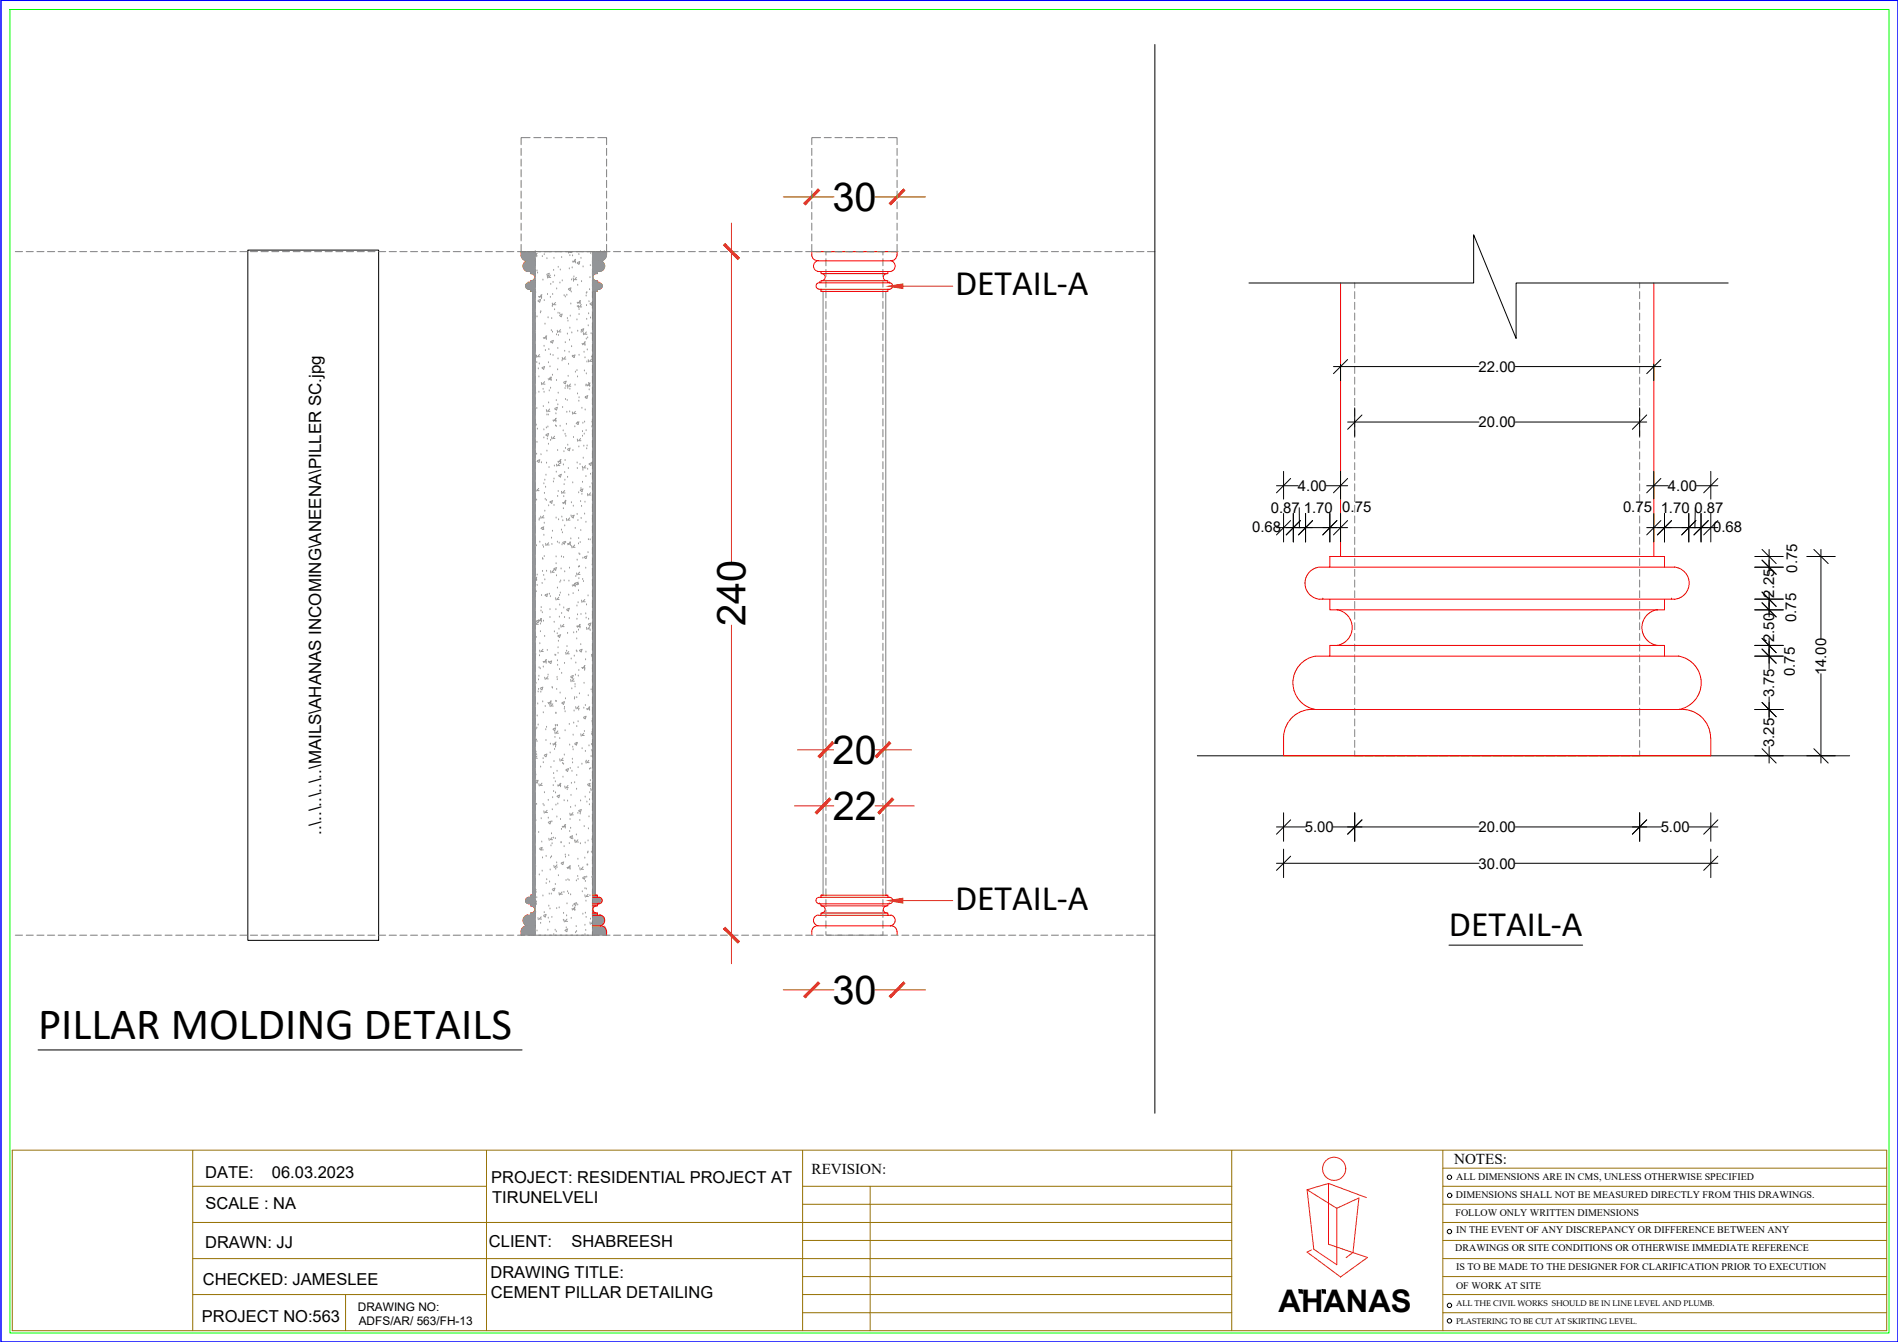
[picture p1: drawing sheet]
<svg xmlns="http://www.w3.org/2000/svg" width="420mm" height="297mm" viewBox="0 0 420 297" stroke-linecap="round" stroke-linejoin="round" font-family="sans-serif">
<defs><g id="words">
<text font-size="9.9" x="8.4" y="229.9">PILLAR MOLDING DETAILS</text>
<g font-size="8.8">
<text x="184.3" y="46.7">30</text>
<text x="165" y="138.6" transform="rotate(-90 165 138.6)">240</text>
<text x="184.3" y="169.1">20</text>
<text x="184.4" y="181.6">22</text>
<text x="184.3" y="222.2">30</text>
</g>
<g font-size="7.9">
<text x="211.4" y="65.3">DETAIL-A</text>
<text x="211.4" y="201.3">DETAIL-A</text>
<text x="320.8" y="207.2">DETAIL-A</text>
</g>
<text font-size="6.9" x="283" y="290.4">AHANAS</text>
<text font-size="3.7" x="71.1" y="184.8" transform="rotate(-90 71.1 184.8)">..\..\..\..\..\MAILS\AHANAS INCOMING\ANEENA\PILLER SC.jpg</text>
<g font-size="3.6">
<text x="45.4" y="260.7">DATE:</text>
<text x="60.2" y="260.7">06.03.2023</text>
<text x="108.8" y="261.8">PROJECT: RESIDENTIAL PROJECT AT</text>
<text x="45.5" y="267.6">SCALE : NA</text>
<text x="109" y="266.2">TIRUNELVELI</text>
<text x="45.4" y="276.3">DRAWN: JJ</text>
<text x="108.2" y="276">CLIENT:</text>
<text x="126.5" y="276">SHABREESH</text>
<text x="44.9" y="284.3">CHECKED: JAMESLEE</text>
<text x="108.6" y="282.9">DRAWING TITLE:</text>
<text x="108.7" y="287.3">CEMENT PILLAR DETAILING</text>
<text x="44.7" y="292.7">PROJECT NO:563</text>
</g>
<g font-size="3.3">
<text x="327.3" y="82.3">22.00</text>
<text x="327.3" y="94.6">20.00</text>
<text x="281.3" y="113.6">0.87</text>
<text x="287.3" y="108.7">4.00</text>
<text x="288.6" y="113.6">1.70</text>
<text x="297.1" y="113.3">0.75</text>
<text x="359.3" y="113.3">0.75</text>
<text x="367.6" y="113.6">1.70</text>
<text x="369.2" y="108.7">4.00</text>
<text x="375.1" y="113.6">0.87</text>
<text x="277.2" y="117.8">0.68</text>
<text x="379.2" y="117.8">0.68</text>
<text x="397.8" y="126.7" transform="rotate(-90 397.8 126.7)">0.75</text>
<text x="392.8" y="132.3" transform="rotate(-90 392.8 132.3)">2.25</text>
<text x="397.6" y="137.7" transform="rotate(-90 397.6 137.7)">0.75</text>
<text x="392.8" y="142.1" transform="rotate(-90 392.8 142.1)">2.50</text>
<text x="397.3" y="149.6" transform="rotate(-90 397.3 149.6)">0.75</text>
<text x="404.3" y="149.5" transform="rotate(-90 404.3 149.5)">14.00</text>
<text x="392.8" y="154.4" transform="rotate(-90 392.8 154.4)">3.75</text>
<text x="392.8" y="165.4" transform="rotate(-90 392.8 165.4)">3.25</text>
<text x="288.8" y="184.2">5.00</text>
<text x="327.3" y="184.2">20.00</text>
<text x="367.6" y="184.2">5.00</text>
<text x="327.3" y="192.3">30.00</text>
<text x="321.9" y="257.5">NOTES:</text>
<text x="179.7" y="259.9">REVISION:</text>
</g>
<g font-size="2.6">
<text x="79.2" y="290.1">DRAWING NO:</text>
<text x="79.4" y="293.3">ADFS/AR/ 563/FH-13</text>
</g>
<g font-size="2.2">
<text x="322.4" y="261.2">ALL DIMENSIONS ARE IN CMS, UNLESS OTHERWISE SPECIFIED</text>
<text x="322.2" y="269.1">FOLLOW ONLY WRITTEN DIMENSIONS</text>
<text x="322.3" y="265.2">DIMENSIONS SHALL NOT BE MEASURED DIRECTLY FROM THIS DRAWINGS.</text>
<text x="322.3" y="272.9">IN THE EVENT OF ANY DISCREPANCY OR DIFFERENCE BETWEEN ANY</text>
<text x="322.2" y="277">DRAWINGS OR SITE CONDITIONS OR OTHERWISE IMMEDIATE REFERENCE</text>
<text x="322.3" y="281">IS TO BE MADE TO THE DESIGNER FOR CLARIFICATION PRIOR TO EXECUTION</text>
<text x="322.3" y="285.3">OF WORK AT SITE</text>
</g>
<g font-size="1.8">
<text x="322.3" y="289.1">ALL THE CIVIL WORKS SHOULD BE IN LINE LEVEL AND PLUMB.</text>
<text x="322.3" y="293">PLASTERING TO BE CUT AT SKIRTING LEVEL.</text>
</g>
</g></defs>
<!-- layer: 0 -->
<g fill="none" stroke="#000" stroke-width=".22">
<path d="M255.7 9.8v236.6M54.9 55.4h28.9v152.7h-28.9zM276.5 62.6h49.7v-10.6l9.4 22.9v-12.3h47M298.3 79.6l-3.1 3.1M367.7 79.6l-3.2 3.1M295.2 81.1h32.2M296.8 80.5v3.8M298.3 93.4h29.1M299.9 90.3v6.3M301.5 91.8l-3.2 3.2M335.4 93.4h29.1M335.4 81.1h32.3"/>
<path d="M363 90.3v6.3M364.5 91.8l-3.1 3.2M366.1 80.5v3.8M282.6 116.8h15.7M282.6 107.5h4.8M284.1 104.3v6.2M284.1 113.7v6.3M285.7 115.2l-3.1 3.2M285.7 105.9l-3.1 3.2M286.3 113.7v6.3M287.6 112.4l.1 4.4M287.9 115.2l-3.2 3.2"/>
<path d="M289 113.7v6.3M290.6 115.2l-3.2 3.2M293.6 107.5h4.7M294.4 113.7v6.3M296 115.2l-3.2 3.2M296.8 104.3v6.2M296.8 113.7v6.3M298.3 115.2l-3.1 3.2M298.3 105.9l-3.1 3.2M364.5 116.8h15.8M364.5 107.5h4.8M366.1 104.3v6.2"/>
<path d="M366.1 113.7v6.3M367.7 115.2l-3.2 3.2M367.7 105.9l-3.2 3.2M368.5 113.7v6.3M370 115.2l-3.1 3.2M373.8 113.7v6.3M375.3 112.4l-.1 4.4M375.4 115.2l-3.1 3.2M375.5 107.5h4.8M376.6 113.7v6.3M378.2 115.2l-3.2 3.2M378.7 104.3v6.2"/>
<path d="M378.7 113.7v6.3M380.3 115.2l-3.2 3.2M380.3 105.9l-3.2 3.2M388.5 135h6.3M388.5 132.6h6.3M388.5 125.5h6.3M388.5 123.2h6.3M390.1 133.4l3.1 3.2M390.1 131l3.1 3.2M390.1 124l3.1 3.1M390.1 121.6l3.1 3.1M391.6 121.6v5.5"/>
<path d="M391.6 131v5.6M400 123.2h6.3M401.5 121.6l3.2 3.1M403.1 121.6v19.8M388.5 157h6.3M388.5 145.2h6.3M388.5 142.9h6.3M390.1 155.5l3.1 3.2M390.1 143.7l3.1 3.1M390.1 141.3l3.1 3.2M391.6 141.3v6.8M391.6 154.2v4.9"/>
<path d="M403.1 149.1v19.8M265 167.3h144.4M284.1 179.9v6.3M299.9 179.9v6.3M363 179.9v6.3M378.7 179.9v6.3M390.1 165.7l3.1 3.2M391.6 165.3v3.6M401.5 165.7l3.2 3.2M282.6 191.1h44.8M282.6 183h6.4M284.1 187.9v6.4"/>
<path d="M285.7 189.5l-3.1 3.1M285.7 181.5l-3.1 3.1M295.1 183h32.3M301.5 181.5l-3.2 3.1M335.4 191.1h44.9M335.4 183h32.3M364.5 181.5l-3.1 3.1M373.9 183h6.4M378.7 187.9v6.4M380.3 189.5l-3.2 3.1M380.3 181.5l-3.2 3.1M287.6 285.5h.6v.7h-.6z"/>
<path d="M292.7 285.5h.7v.7h-.7z"/>
<circle cx="320.9" cy="272.6" r=".49"/>
<circle cx="320.9" cy="260.6" r=".49"/>
<circle cx="320.9" cy="264.6" r=".49"/>
<circle cx="320.9" cy="288.9" r=".49"/>
<circle cx="320.9" cy="292.4" r=".49"/>
</g>
<g fill="none" stroke="#939598" stroke-width=".22">
<path d="M115.4 55.7h.1M115.4 56.5h.1M115.4 56.2h.1M115.5 56.4l-.1 .1M115.5 55.8l-.1 .2M115.5 56.7l-.1 .1M115.5 55.7l-.1 .1M115.6 56.1h-.1M115.6 56.9l-.1 .1M115.6 57.2h.1M115.6 56.3l-.1 .1M115.7 55.7l-.1 .1"/>
<path d="M115.7 56h-.1M115.7 56.8l-.1 .1M115.7 56.2v.1M115.7 57.1h.1M115.7 56.5l-.1 .1M115.7 57.3h.1M115.8 55.9h-.1M115.8 56.7l-.1 .1M115.8 55.7l-.4 .4M115.8 56.1l-.1 .1M115.8 57h-.1M115.9 55.7l-.1 .1"/>
<path d="M115.9 57.2l-.1 .1M115.9 58.9l-.1 .1M115.9 55.7h.1M115.9 56v.1M115.9 56.8v.1M115.9 58.5v.1M115.9 59.4h.1M116 56.2l-.2 .2M116 57.1l-.1 .1M116 58.8l-.1 .1M116 56.5l-.2 .2M116 57.3l-.1 .2"/>
<path d="M116 59l-.2 .2M116 55.9v.1M116 56.8h.1M116 58.4v.1M116.1 55.7l-.7 .7M116.1 56.1l-.1 .1M116.1 57l-.1 .1M116.1 58.7h-.1M116.1 59.5l-.1 .1M116.1 55.8v.1M116.1 56.4l-.1 .1M116.1 56.6v.1"/>
<path d="M116.1 57.5v.1M116.1 58.3v.1M116.1 59.2l-.1 .2M116.2 56l-.1 .1M116.2 56.9l-.1 .1M116.2 58.6l-.1 .1M116.2 59.4l-.1 .1M116.2 57.1l-.2 .2M116.2 58.8l-.2 .2M116.2 56.3h-.1M116.2 59.7l-.1 .1M116.2 55.7h.1"/>
<path d="M116.2 56.5v.1M116.2 57.4h.1M116.2 59.1h.1M116.3 55.9l-.1 .1M116.3 56.8h-.1M116.3 57.6l-.1 .1M116.3 58.5h-.1M116.3 59.3l-.1 .1M116.3 56.2h-.1M116.3 56.4v.1M116.3 57.3h.1M116.3 58.1l-.1 .2"/>
<path d="M116.3 59h.1M116.3 59.8v.1M116.3 59.6h-.1M116.4 55.7l-1 1M116.4 55.8l-.1 .1M116.4 56.7l-.1 .1M116.4 57.5l-.1 .1M116.4 58.4h-.1M116.4 59.2l-.1 .1M116.4 56.9l-.2 .2M116.4 58.6l-.2 .2M116.5 60h.1"/>
<path d="M116.5 56.3l-.1 .1M116.5 57.2h-.1M116.5 58l-.1 .1M116.5 58.9h-.1M116.5 59.7l-.1 .1M116.5 57.8l-.6 .6M116.5 55.7l-.1 .1M116.5 56.5l-.1 .1M116.5 57.4l-.1 .1M116.5 58.3h-.1M116.5 59.1l-.1 .1M116.5 56l-.2 .1"/>
<path d="M116.5 56.2v.1M116.5 57.1h.1M116.5 57.9v.1M116.5 58.7v.1M116.5 59.6v.1M116.5 59.4l-.2 .1M116.6 56.5h-.1M116.6 58.2h-.1M116.6 59l-.1 .1M116.6 57.6l-.1 .1M116.6 58.4l-.1 .2M116.6 55.9h-.1"/>
<path d="M116.6 56.7l-.1 .2M116.6 59.3h-.1M116.7 55.7l-1.3 1.2M116.7 56.1l-.1 .1M116.7 57h-.1M116.7 57.8l-.1 .1M116.7 58.7h-.1M116.7 59.5l-.1 .1M116.7 56.3l-.1 .1M116.7 57.2l-.2 .2M116.7 58.1h-.1M116.7 59.8l-.2 .1"/>
<path d="M116.7 58.9l-.1 .1M116.8 55.7h.1M116.8 55.7l-.1 .1M116.8 56l-.1 .1M116.8 56.8l-.1 .1M116.8 58.5l-.1 .1M116.8 56.2v.1M116.8 57.1v.1M116.8 57.9v.1M116.8 58.8v.1M116.8 59.6v.1M116.8 57.3l-.1 .2"/>
<path d="M116.8 58.2l-.1 .2M116.8 59l-.1 .2M116.8 56.5l-.1 .2M116.8 59.9l-.1 .2M116.9 57.6l-.2 .2M116.9 55.9l-.1 .1M116.9 56.8h-.1M116.9 58.4l-.1 .1M116.9 59.3l-.2 .2M116.9 56.1l-.1 .1M116.9 57l-.1 .1M116.9 57.9h-.1"/>
<path d="M116.9 58.7h-.1M116.9 59.5l-.1 .1M117 55.7l-1.5 1.4M117 55.8l-.1 .1M117 56.4l-.1 .1M117 56.6l-.1 .1M117 57.5l-.1 .1M117 58.3l-.1 .1M117 59.2l-.1 .1M117 59.8h-.1M117 56v.1M117 56.9v.1"/>
<path d="M117 57.7v.1M117 58.6v.1M117 59.4v.1M117.1 57.1l-.2 .2M117.1 58l-.2 .2M117.1 58.8l-.2 .2M117.1 56.3h-.1M117.1 59.7l-.1 .1M117.1 55.7h-.1M117.1 56.5l-.1 .1M117.1 57.4h-.1M117.1 58.2l-.1 .1"/>
<path d="M117.1 59.9l-.2 .2M117.1 59.1h-.1M117.1 57.6v.1M117.1 58.5h.1M117.1 59.3v.1M117.2 56.2h-.1M117.2 56.4l-.1 .1M117.2 57.3h-.1M117.2 58.1l-.1 .1M117.2 59h-.1M117.2 59.8l-.1 .1M117.2 59.6h-.1"/>
<path d="M117.2 55.7l-1.5 1.6M117.2 55.8l-.1 .2M117.2 56.7l-.1 .1M117.2 57.5v.1M117.2 58.4h.1M117.2 59.2v.1M117.3 56.9l-.2 .2M117.3 57.8l-.2 .1M117.3 58.6l-.2 .2M117.3 56.1h-.1M117.3 59.5h-.1M117.3 56.3l-.1 .1"/>
<path d="M117.3 57.2h-.1M117.3 58.9h-.1M117.3 59.7l-.1 .1M117.3 55.7v.1M117.3 56.5v.1M117.3 57.4v.1M117.3 58.3h.1M117.3 59.1v.1M117.3 60h.1M117.4 56h-.1M117.4 56.2l-.1 .1M117.4 57.1h-.1"/>
<path d="M117.4 57.9l-.2 .2M117.4 58.7l-.1 .1M117.4 59.6l-.1 .1M117.4 59.4h-.1M117.4 56.5h.1M117.4 57.3v.1M117.4 58.2h.1M117.4 59v.1M117.4 59.8v.1M117.5 57.6l-.2 .1M117.5 56.7l-.2 .2M117.5 59.3h-.1"/>
<path d="M117.5 55.7l-1.7 1.7M117.5 56.1l-.1 .1M117.5 57h-.1M117.5 57.8l-.1 .1M117.5 58.7h-.1M117.5 59.5l-.1 .1M117.6 56.3l-.1 .1M117.6 57.2l-.1 .1M117.6 58.1h-.1M117.6 58.9l-.1 .1M117.6 59.8h-.1M117.6 57.7v.1"/>
<path d="M117.6 55.7h.1M117.6 55.7l-.2 .2M117.6 56v.1M117.6 56.8v.1M117.6 58.5v.1M117.6 59.4v.1M117.6 56.2v.1M117.6 57.1v.1M117.6 57.9v.1M117.6 58.8v.1M117.6 59.6v.1M117.7 57.3l-.2 .2"/>
<path d="M117.7 58.2l-.4 .4M117.7 59l-.2 .2M117.7 56.5l-.2 .2M117.7 59.9l-.2 .2M117.7 55.9l-.1 .1M117.7 56.8h-.1M117.7 57.6h-.1M117.7 58.4l-.1 .1M117.7 59.3l-.1 .1M117.8 56.1l-.1 .1M117.8 57l-.1 .1M117.8 57.9h-.1"/>
<path d="M117.8 58.7h-.1M117.8 59.5l-.1 .1M117.8 55.7l-1.8 1.8M117.8 55.8v.1M117.8 56.4l-.1 .1M117.8 56.6v.1M117.8 57.5v.1M117.8 58.3v.1M117.8 59.2v.1M117.8 59.8h-.1M117.9 56l-.1 .1M117.9 56.9l-.1 .1"/>
<path d="M117.9 57.7l-.1 .1M117.9 59.4l-.1 .1M117.9 57.1l-.2 .2M117.9 58l-.2 .2M117.9 58.8l-.2 .2M117.9 56.3h-.1M117.9 59.7l-.1 .1M117.9 55.7h.1M117.9 56.5v.1M117.9 57.4h.1M117.9 58.2v.1M117.9 59.1h.1"/>
<path d="M117.9 59.9v.1M118 55.9l-.1 .1M118 56.8h-.1M118 57.6l-.1 .1M118 58.5l-.2 .2M118 59.3l-.1 .1M118 56.2h-.1M118 57.3h.1M118 58.1v.1M118 59.6h-.1M118.1 55.7l-2 1.9M118.1 55.8l-.1 .1"/>
<path d="M118.1 56.7l-.1 .1M118.1 57.5l-.1 .1M118.1 58.4h-.1M118.1 59.2l-.1 .1M118.1 56.9l-.2 .2M118.1 57.8l-.2 .1M118.1 58.6l-.2 .2M118.1 56.1h-.1M118.1 59.5h-.1M118.2 56.3l-.2 .2M118.2 57.2h-.1M118.2 58l-.1 .1"/>
<path d="M118.2 58.9l-.2 .1M118.2 59.7l-.2 .2M118.2 55.7l-.1 .1M118.2 57.4l-.1 .1M118.2 58.3h-.1M118.2 60h-.1M118.2 56h.1M118.2 56.2v.1M118.2 57.1h.1M118.2 57.9v.1M118.2 58.7v.1M118.2 59.4h.1"/>
<path d="M118.2 59.6v.1M118.3 56.5l-.2 .1M118.3 57.3l-.1 .1M118.3 58.2h-.1M118.3 59l-.2 .2M118.3 59.8l-.1 .1M118.3 57.6l-.1 .1M118.3 58.4l-.1 .2M118.3 55.9h-.1M118.3 56.7l-.1 .2M118.3 59.3h-.1M118.4 55.7l-2.1 2"/>
<path d="M118.4 56.1l-.1 .1M118.4 57h-.1M118.4 57.8l-.1 .1M118.4 58.7h-.1M118.4 59.5l-.1 .1M118.4 57.2l-.1 .1M118.4 58.1h-.1M118.4 58.9l-.1 .1M118.4 59.8h-.1M118.4 55.7v.1M118.4 56.6v.1M118.4 57.4v.1"/>
<path d="M118.4 58.3v.1M118.4 59.1v.1M118.5 55.7h.1M118.5 58.5h.1M118.5 56l-.1 .1M118.5 56h.1M118.5 56.2l-.2 .2M118.5 56.8l-.1 .1M118.5 56.8h.1M118.5 57.1l-.1 .1M118.5 57.9l-.1 .1M118.5 58.5l-.1 .1"/>
<path d="M118.5 58.8l-.1 .1M118.5 59.6l-.1 .1M118.5 56.1l-2.7 2.7M118.5 56.4l-2.7 2.7M118.5 56.6l-2.6 2.7M118.5 56.9l-2.5 2.6M118.5 57.2l-2.4 2.5M118.5 57.5l-2.3 2.3M118.5 59.2l-1.1 1.1M118.5 59.5l-1.1 1.1M118.5 59.8l-.8 .8M118.5 57.6l-.1 .2"/>
<path d="M118.5 59.3l-.1 .2M118.5 55.8l-1.9 1.9M118.5 57.8l-2.1 2.1M118.5 58.1l-2 1.9M118.5 58.4l-1.7 1.7M118.5 58.6l-1.4 1.5M118.5 58.9l-1.2 1.2M118.5 56.5h.1M118.5 57.3v.1M118.5 58.2v.1M118.5 59v.1M118.5 59.9v.1"/>
<path d="M131.1 56.3h.1M131.1 57.2h.1M131.1 58.1h.1M131.1 58.9h.1M131.1 59.8h.1M131.2 55.7l-.1 .1M131.2 55.7h.1M131.2 56l-.1 .1M131.2 56.8l-.1 .1M131.2 58.5l-.1 .1M131.2 56.2v.1M131.2 57.1v.1"/>
<path d="M131.2 57.9v.1M131.2 58.8v.1M131.2 59.6v.1M131.3 57.3l-.2 .2M131.3 58.2l-.2 .1M131.3 59l-.2 .2M131.3 56.5l-.2 .1M131.3 59.9l-.2 .1M131.3 57.6l-.2 .2M131.3 55.9l-.1 .1M131.3 56.8h-.1M131.3 58.4l-.1 .1"/>
<path d="M131.3 59.3l-.2 .2M131.4 57l-.1 .1M131.4 58.7h-.1M131.4 59.5l-.1 .1M131.4 55.7l-.3 .2M131.4 55.8v.1M131.4 56.4l-.1 .1M131.4 56.6v.1M131.4 57.5v.1M131.4 58.3v.1M131.4 59.2v.1M131.4 59.8h-.1"/>
<path d="M131.4 56l-.1 .2M131.4 56.9v.1M131.4 57.7l-.1 .2M131.4 58.6v.1M131.4 59.4v.1M131.5 57.1l-.2 .2M131.5 58l-.2 .2M131.5 58.8l-.2 .2M131.5 56.3h-.1M131.5 59.7l-.1 .1M131.5 55.7h-.1M131.5 56.5l-.1 .1"/>
<path d="M131.5 57.4h-.1M131.5 59.1h-.1M131.5 59.9l-.1 .1M131.6 55.9l-.1 .1M131.6 56.8h-.1M131.6 57.6l-.1 .1M131.6 58.5h-.1M131.6 59.3l-.1 .1M131.6 56.2h-.1M131.6 56.4v.1M131.6 57.3h.1M131.6 58.1l-.2 .2"/>
<path d="M131.6 59h.1M131.6 59.8v.1M131.6 59.6h-.1M131.7 55.7l-.6 .5M131.7 55.8l-.1 .1M131.7 56.7l-.1 .1M131.7 57.5l-.1 .1M131.7 58.4h-.1M131.7 59.2l-.1 .1M131.7 56.9l-.2 .2M131.7 57.8l-.2 .1M131.7 58.6l-.2 .2"/>
<path d="M131.7 56.3v.1M131.7 57.2h.1M131.7 58v.1M131.7 58.9h.1M131.7 59.7v.1M131.8 55.7l-.1 .1M131.8 56.5l-.1 .1M131.8 57.4l-.1 .1M131.8 58.3h-.1M131.8 59.1l-.1 .1M131.8 60h-.1M131.8 56l-.2 .1"/>
<path d="M131.8 56.2v.1M131.8 57.1h.1M131.8 57.9v.1M131.8 58.7v.1M131.8 59.6v.1M131.8 59.4l-.2 .1M131.9 56.5h-.1M131.9 57.3l-.1 .1M131.9 58.2h-.1M131.9 59l-.1 .1M131.9 59.8l-.1 .1M131.9 57.6l-.2 .1"/>
<path d="M131.9 56.7l-.2 .2M131.9 59.3h-.1M132 55.7l-.9 .8M132 56.1l-.1 .1M132 57h-.1M132 57.8l-.1 .1M132 58.7h-.1M132 59.5l-.1 .1M132 56.3l-.1 .1M132 57.2l-.1 .1M132 58.1h-.1M132 58.9l-.1 .1"/>
<path d="M132 59.8h-.1M132 57.7v.1M132 55.7h.1M132 55.7l-.2 .2M132 56v.1M132 56.8v.1M132 59.4v.1M132 58.5v.1M132.1 57.1l-.1 .1M132.1 57.9l-.1 .1M132.1 59.6l-.1 .1M132.1 58.8l-.1 .1"/>
<path d="M132.1 57.3l-.1 .2M132.1 58.2l-.4 .4M132.1 59l-.1 .2M132.1 56.5l-.1 .2M132.1 59.9l-.1 .2M132.2 55.9l-.1 .1M132.2 56.8h-.1M132.2 57.6h-.1M132.2 58.4l-.1 .1M132.2 59.3l-.1 .1M132.2 56.1l-.2 .2M132.2 57l-.1 .1"/>
<path d="M132.2 57.9h-.1M132.2 58.7h-.1M132.2 59.5l-.1 .1M132.2 55.7l-1.1 1.1M132.2 55.8v.1M132.2 56.4v.1M132.2 56.6v.1M132.2 57.5v.1M132.2 58.3v.1M132.2 59.2v.1M132.2 59.8h.1M132.3 56l-.1 .1"/>
<path d="M132.3 56.9l-.1 .1M132.3 57.7l-.1 .1M132.3 58.6l-.1 .1M132.3 59.4l-.1 .1M132.3 57.1l-.1 .2M132.3 58l-.1 .2M132.3 58.8l-.1 .2M132.3 56.3h-.1M132.3 59.7l-.1 .1M132.4 55.7h-.1M132.4 56.5l-.1 .1M132.4 57.4h-.1"/>
<path d="M132.4 58.2l-.1 .1M132.4 59.1h-.1M132.4 59.9l-.2 .2M132.4 57.6l-.1 .1M132.4 58.5h-.1M132.4 59.3l-.1 .1M132.5 56.2h-.1M132.5 56.4l-.1 .1M132.5 57.3h-.1M132.5 58.1l-.1 .1M132.5 59.8l-.1 .1M132.5 59h-.1"/>
<path d="M132.5 59.6h-.1M132.5 55.7l-1.4 1.4M132.5 55.8l-.2 .2M132.5 56.7l-.2 .1M132.5 57.5v.1M132.5 58.4h.1M132.5 59.2v.1M132.5 56.9l-.1 .2M132.5 57.8l-.1 .1M132.5 58.6l-.1 .2M132.5 56.1h.1M132.5 59.5h.1"/>
<path d="M132.6 56.3l-.1 .1M132.6 57.2h-.1M132.6 58l-.1 .1M132.6 58.9h-.1M132.6 59.7l-.1 .1M132.6 55.7l-.1 .1M132.6 57.4l-.1 .1M132.6 58.3h-.1M132.6 60h-.1M132.7 56h-.1M132.7 56.2l-.1 .1M132.7 57.1h-.1"/>
<path d="M132.7 57.9l-.1 .1M132.7 58.7l-.1 .1M132.7 59.6l-.1 .1M132.7 59.4h-.1M132.7 56.5l-.2 .1M132.7 57.3v.1M132.7 58.2h.1M132.7 59l-.2 .2M132.7 59.8v.1M132.8 57.6l-.2 .1M132.8 58.4l-.2 .2M132.8 55.9h-.1"/>
<path d="M132.8 56.7l-.2 .2M132.8 59.3h-.1M132.8 55.7l-1.7 1.6M132.8 56.1l-.1 .1M132.8 57.8l-.1 .1M132.8 58.7h-.1M132.8 59.5l-.1 .1M132.8 56.3v.1M132.8 57.2v.1M132.8 58.1h.1M132.8 58.9v.1M132.8 59.8h.1"/>
<path d="M132.9 55.7l-.1 .1M132.9 56.6l-.1 .1M132.9 57.4l-.1 .1M132.9 58.3l-.1 .1M132.9 59.1l-.1 .1M132.9 55.7h.1M132.9 56l-.1 .1M132.9 56.2v.1M132.9 56.8l-.2 .2M132.9 57.1v.1M132.9 57.9v.1M132.9 58.8v.1"/>
<path d="M132.9 58.5l-.1 .1M132.9 59.6v.1M133 57.8l-1.9 1.8M133 56.5h-.1M133 57.3l-.1 .1M133 58.2l-.1 .1M133 59l-.1 .1M133 59.9l-.1 .1M133 57.6l-.2 .2M133 59.3l-.2 .2M133 55.9l-.1 .1M133 56.8h-.1"/>
<path d="M133 58.4l-.1 .1M133.1 57l-.1 .1M133.1 56.1l-.1 .1M133.1 57.9h-.1M133.1 58.7h-.1M133.1 59.5l-.1 .1M133.1 55.7l-2 1.9M133.1 56.4l-.1 .1M133.1 57.2l-.1 .1M133.1 57.8h.1M133.1 58.1l-.1 .1M133.1 58.9l-.1 .1"/>
<path d="M133.1 59.8h-.1M133.1 57.7h.1M133.1 55.8v.1M133.1 56v.1M133.1 56.6v.1M133.1 56.9v.1M133.1 57.5v.1M133.1 58.3v.1M133.1 59.2v.1M133.1 59.4v.1M133.2 57.8l-2.1 2.1M133.2 56.3h-.1"/>
<path d="M133.2 57.1l-.1 .1M133.2 58l-.1 .1M133.2 58.8l-.1 .1M133.2 59.7l-.1 .1M133.2 55.7h-.1M133.2 56.5l-.1 .1M133.2 57.4h-.1M133.2 58.2l-.1 .1M133.2 59.1h-.1M133.2 59.9l-.1 .1M133.3 55.9l-.1 .1M133.3 57.6l-.1 .1"/>
<path d="M133.3 56.8h-.1M133.3 58.5l-.2 .2M133.3 57.9h-.1M133.3 59.3l-.1 .1M133.3 56.2h-.1M133.3 57l-.1 .1M133.3 58.7l-.1 .1M133.3 59.6h-.1M133.4 55.7l-2.3 2.2M133.4 55.8l-.1 .1M133.4 56.7l-.1 .1M133.4 57.3h-.1"/>
<path d="M133.4 58.4h-.1M133.4 58.1l-.1 .1M133.4 59.2l-.1 .1M133.4 57.9l-2.3 2.3M133.4 56.1h.1M133.4 56.9v.1M133.4 58.6v.1M133.4 59.5h.1M133.4 59.7l-.1 .2M133.4 56.3l-.1 .2M133.4 57.2h.1M133.4 58v.1"/>
<path d="M133.4 58.9l-.1 .1M133.5 55.7l-.1 .1M133.5 57.4l-.2 .2M133.5 56.5l-.1 .1M133.5 58.3h-.1M133.5 59.1l-.1 .1M133.5 58.1l-2.4 2.3M133.5 56h-.1M133.5 59.4h-.1M133.6 56.2l-.1 .1M133.6 56.5h-.1M133.6 57.1h-.1"/>
<path d="M133.6 57.3l-.1 .1M133.6 58.2h-.1M133.6 59l-.1 .1M133.6 55.9h.1M133.6 56.7l-.2 .2M133.6 57.6h.1M133.6 58.4l-.2 .2M133.6 59.3h.1M133.6 55.7l-2.5 2.5M133.6 58.2l-2.5 2.5M133.6 59.5l-.1 .2M133.6 56.1v.1"/>
<path d="M133.6 57h.1M133.6 58.7l-.1 .1M133.7 57.2l-.1 .1M133.7 58.9l-.1 .1M133.7 58.3l-.1 .1M133.7 55.7l-.1 .1M133.7 56.6l-.1 .1M133.7 57.4l-.1 .1M133.7 59.1l-.1 .1M133.8 58.4l-2.7 2.6M133.8 55.7h.1M133.8 56l-.1 .1"/>
<path d="M133.8 56.2l-.2 .2M133.8 56.8l-.1 .1M133.8 57.1l-.1 .1M133.8 58.5l-.1 .1M133.8 58.5h.1M133.8 58.8l-.1 .1M133.8 59.4l-.1 .1M133.8 58.6l-1.5 1.5M133.8 56.5h.1M133.8 57.3v.1M133.8 58.7h.1M133.8 59v.1"/>
<path d="M133.9 59h.1M133.9 58.9l-1.3 1.2M133.9 59.2l-1 .9M133.9 55.9l-.1 .1M133.9 56.8h-.1M133.9 57l-.1 .1M133.9 56.1l-.1 .1M133.9 55.7l-2.8 2.8M133.9 56.4v.1M133.9 57.2v.1M134 55.8l-.1 .1M134 56l-.1 .1"/>
<path d="M134 56.6l-.1 .1M134 56.9l-.1 .1M134 56.3h.1M134 57.1v.1M134.1 55.7h-.1M134.1 56.5l-.1 .1M134.1 55.9l-.1 .1M134.1 56.8h-.1M134.2 56.2h-.1M134.2 57l-.1 .1M134.2 55.7l-3.1 3M134.2 55.8v.1"/>
<path d="M134.2 56.7v.1M134.2 56.8l-.9 .9M134.2 56.1h.1M134.3 55.9l-3.2 3.1M134.3 56.2l-3.2 3.1M134.3 56h.1M134.3 56.5l-1.3 1.2M134.3 56.3l-.2 .2M134.3 55.7l-.1 .1M134.3 56.6h-.1M116.3 63.2h.1M116.4 63.4v.1"/>
<path d="M116.5 63.1l-.1 .1M116.5 63.4h-.1M116.5 63v.1M116.6 63.5l-.1 .2M116.7 62.9l-.1 .1M116.7 63.7l-.1 .1M116.7 63.1l-.2 .2M116.8 62.7l-.4 .3M116.8 62.8l-.1 .1M116.8 63.4h-.1M116.8 63.7h-.1M116.8 63v.1"/>
<path d="M116.8 63.9v.1M116.8 63.3v.1M116.9 62.7l-.1 .1M116.9 63.5l-.1 .1M116.9 62.6h.1M116.9 62.9l-.1 .1M116.9 63.8l-.1 .1M117 64h.1M117 63.2h-.1M117 62.8v.1M117 63.7h.1M117.1 63.1h-.1"/>
<path d="M117.1 63.9l-.1 .1M117.1 62.6l-.8 .8M117.1 63.3l-.2 .2M117.1 63.6v.1M117.2 63h-.1M117.2 63.2l-.1 .1M117.2 60.1h.1M117.2 62.6l-.1 .2M117.2 63.4v.1M117.3 62.9h-.1M117.3 63.7l-.2 .2M117.3 64h-.1"/>
<path d="M117.3 63.4h.1M117.4 62.8h-.1M117.4 62.6l-1 1M117.4 63l-.2 .2M117.4 63.9h-.1M117.4 64.1h.1M117.4 62.4h.1M117.4 63.2v.1M117.5 63.5l-.2 .2M117.5 60.1h-.1M117.5 62.6l-.1 .1M117.5 60.4h-.1"/>
<path d="M117.5 62.9l-.1 .1M117.5 63.7l-.1 .1M117.6 64l-.1 .1M117.6 62.1l-.2 .2M117.6 62.3l-.1 .1M117.6 63.1l-.1 .1M117.6 64.5h.1M117.6 63.4h-.1M117.6 60.2v.1M117.6 62.8v.1M117.6 63.7h.1M117.6 64.2l-.2 .2"/>
<path d="M117.6 60.5v.1M117.6 62.2v.1M117.6 63v.1M117.6 63.9v.1M117.7 62.1v.1M117.7 62.4l-.2 .2M117.7 60.1l-.1 .1M117.7 62.7l-.1 .1M117.7 63.5l-.1 .1M117.7 64.4l-.1 .1M117.8 60.4h-.1M117.8 62.9l-.1 .1"/>
<path d="M117.8 63.8l-.1 .1M117.8 62.6h.1M117.8 63.2l-.2 .2M117.8 60v.1M117.8 63.4v.1M117.8 64l-.2 .2M117.8 64.3h.1M117.9 60.6h.1M117.9 60.3l-.1 .1M117.9 62.1l-.5 .5M117.9 66.5h.1M117.9 67.3h.1"/>
<path d="M117.9 68.2h.1M117.9 69h.1M117.9 69.9h.1M117.9 70.7h.1M117.9 71.6h.1M117.9 72.4h.1M117.9 73.3h.1M117.9 74.1h.1M117.9 75h.1M117.9 75.8h.1M117.9 76.7h.1M117.9 77.5h.1"/>
<path d="M117.9 64.8h.1M117.9 65.6h.1M117.9 78.3v.1M117.9 79.2h.1M117.9 60.5v.1M117.9 62.2l-.2 .2M117.9 63.1h-.1M117.9 63.9l-.1 .1M117.9 78.6h.1M117.9 79.4v.1M117.9 71h.1M117.9 71.8v.1"/>
<path d="M117.9 72.7h.1M117.9 73.5v.1M117.9 74.4h.1M117.9 75.2v.1M117.9 76.1h.1M117.9 76.9h.1M117.9 62.5v.1M117.9 63.3v.1M117.9 64.2h.1M117.9 65v.1M117.9 65.9h.1M117.9 66.7h.1"/>
<path d="M117.9 67.5v.1M117.9 68.4h.1M117.9 69.3h.1M117.9 70.1v.1M117.9 77.8h.1M118 78l-.1 .1M118 78.9h-.1M118 79.7l-.1 .1M118 69.5l-.1 .1M118 70.3l-.1 .1M118 76.3l-.1 .1M118 77.2h-.1"/>
<path d="M118 60.2h-.1M118 62.7l-.2 .2M118 63.6l-.2 .1M118 64.4l-.1 .1M118 65.3h-.1M118 66.1l-.1 .1M118 67h-.1M118 67.8l-.1 .1M118 68.7h-.1M118 71.2l-.1 .1M118 72.1h-.1M118 72.9l-.1 .1"/>
<path d="M118 73.8h-.1M118 74.6l-.1 .1M118 75.5h-.1M118 78.3h-.1M118 78.5v.1M118 79.4h.1M118 80h-.1M118 74.9h-.1M118 75.7l-.1 .1M118 77.4l-.1 .1M118 68.9l-.1 .1M118 63h-.1"/>
<path d="M118 70.6l-.1 .1M118 76h.1M118 76.8v.1M118 60.4l-.1 .1M118 62.1l-.1 .1M118 62.4h.1M118 63.2v.1M118 64.1h.1M118 64.9v.1M118 66.4h-.1M118 66.6v.1M118 67.5h.1"/>
<path d="M118 68.1h-.1M118 69.2h.1M118 70v.1M118 70.9h.1M118 71.7v.1M118 72.5v.1M118 74l-.1 .1M118 76.6h-.1M118.1 60.1h-.1M118.1 78.8h-.1M118.1 79.6l-.1 .1M118.1 62.6l-.1 .1"/>
<path d="M118.1 63.4l-.1 .1M118.1 64.3l-.1 .1M118.1 65.2h-.1M118.1 66l-.1 .1M118.1 66.9h-.1M118.1 67.7l-.1 .1M118.1 68.6l-.1 .1M118.1 69.4l-.1 .1M118.1 70.3h-.1M118.1 71.1l-.1 .1M118.1 72h-.1M118.1 72.8l-.1 .1"/>
<path d="M118.1 73.6l-.1 .1M118.1 74.5l-.1 .1M118.1 75.3l-.1 .1M118.1 76.2l-.1 .1M118.1 77l-.1 .1M118.1 77.9l-.1 .1M118.1 71.4l-.2 .1M118.1 72.2l-.2 .2M118.1 73.1l-.2 .1M118.1 79l-.2 .2M118.1 69.7l-.2 .1M118.1 66.3h-.1"/>
<path d="M118.1 73.9l-.1 .1M118.1 67.1l-.2 .2M118.1 74.7l-.1 .1M118.1 75.6l-.1 .1M118.1 76.4l-.1 .1M118.1 77.3l-.1 .1M118.1 70.5l-.1 .1M118.1 60.3l-.1 .1M118.1 62l-.1 .1M118.1 62.9h-.1M118.1 63.7l-.2 .2M118.1 64.5l-.2 .3"/>
<path d="M118.1 68h-.1M118.1 68.8l-.1 .1M118.1 78.1l-.1 .1M118.1 79.8l-.1 .1M118.2 78.4l-.1 .1M118.2 79.2l-.1 .1M118.2 73.3l-.2 .2M118.2 74.2l-.2 .1M118.2 75l-.2 .2M118.2 75.8l-.1 .1M118.2 76.7l-.1 .1M118.2 60.6l-.2 .1"/>
<path d="M118.2 62.3h-.1M118.2 63.1l-.1 .1M118.2 64h-.1M118.2 64.8l-.1 .1M118.2 64.5h.1M118.2 65.6l-.2 .2M118.2 66.5l-.1 .1M118.2 67.3l-.1 .1M118.2 68.2l-.2 .2M118.2 69.1h-.1M118.2 69.9l-.1 .1M118.2 70.8h-.1"/>
<path d="M118.2 71.6l-.1 .1M118.2 72.5h-.1M118.2 77.5l-.2 .2M118.2 77.8l-.1 .1M118.2 78.6l-.1 .1M118.2 75.3h-.1M118.2 76.1l-.1 .1M118.2 62.5l-.1 .1M118.2 63.4h-.1M118.2 64.2l-.1 .1M118.2 65.9l-.1 .1M118.2 66.7l-.1 .1"/>
<path d="M118.2 68.4l-.1 .1M118.2 71.9h-.1M118.2 72.7l-.1 .1M118.2 73.6h-.1M118.2 74.4l-.1 .1M118.2 78.3h.1M118.2 78.9v.1M118.2 79.1v.1M118.2 79.7v.1M118.2 80h.1M118.2 68.7v.1M118.2 69.5v.1"/>
<path d="M118.2 62.8h.1M118.2 70.4v.1M118.2 75.8h.1M118.2 76.6v.1M118.2 60.2v.1M118.2 60.4v.1M118.2 61.9v.1M118.2 62.2h.1M118.2 63v.1M118.2 63.9h.1M118.2 64.7v.1M118.2 65.6h.1"/>
<path d="M118.2 66.4v.1M118.2 67v.1M118.2 67.3h.1M118.2 67.8v.1M118.2 68.1v.1M118.2 68.9v.1M118.2 69.8v.1M118.2 70.6v.1M118.2 71.5v.1M118.2 72.3v.1M118.2 73.2v.1M118.2 73.8v.1"/>
<path d="M118.2 74v.1M118.2 74.7h.1M118.2 74.9v.1M118.2 76.4h.1M118.2 77.2h.1M118.2 77.5h.1M118.3 78.6h-.1M118.3 79.4l-.2 .2M118.3 69.2l-.2 .2M118.3 70l-.2 .2M118.3 76.8l-.2 .2M118.3 70.9l-.2 .2"/>
<path d="M118.3 60.7l-.1 .1M118.3 62.4l-.1 .1M118.3 63.2l-.1 .1M118.3 64.1l-.1 .1M118.3 65l-.2 .1M118.3 65.8l-.1 .1M118.3 66.7h-.1M118.3 67.5l-.2 .2M118.3 68.4h-.1M118.3 71.7l-.1 .1M118.3 72.6l-.1 .1M118.3 73.4l-.1 .1"/>
<path d="M118.3 74.3l-.1 .1M118.3 75.1l-.1 .1M118.3 76l-.1 .1M118.3 77.7l-.1 .1M118.3 71.1l-.1 .2M118.3 72l-.1 .2M118.3 72.8l-.1 .2M118.3 77.9l-.1 .2M118.3 78.8l-.1 .1M118.3 63.5l-.1 .2M118.3 73.7l-.1 .1M118.3 66.9l-.1 .1"/>
<path d="M118.3 74.5l-.1 .1M118.3 75.4l-.1 .2M118.3 76.2l-.1 .1M118.3 69.5h-.1M118.3 77.1l-.1 .1M118.3 70.3h-.1M118.3 60.1l-.1 .1M118.3 60.9v.1M118.3 61.8l-.1 .1M118.3 62.6l-.1 .1M118.3 67.8h-.1M118.3 68.6l-.1 .1"/>
<path d="M118.3 79.6l-.1 .1M118.4 78.2l-.1 .1M118.4 79l-.1 .1M118.4 73.1h-.1M118.4 79.9l-.1 .1M118.4 73.9l-.1 .1M118.4 74.8l-.1 .1M118.4 75.6l-.1 .1M118.4 69.7l-.1 .1M118.4 76.5l-.1 .1M118.4 60.4h-.1M118.4 62l-.1 .1"/>
<path d="M118.4 62.9l-.1 .1M118.4 63.7l-.1 .1M118.4 64.6l-.1 .1M118.4 65.4l-.1 .1M118.4 66.3l-.1 .1M118.4 67.1l-.1 .1M118.4 68.9h-.1M118.4 70.6h-.1M118.4 71.4h-.1M118.4 72.2l-.1 .1M118.4 77.3l-.1 .1M118.4 77.6l-.1 .1"/>
<path d="M118.4 78.4l-.1 .1M118.4 76.7l-.1 .1M118.4 60.6h-.1M118.4 62.3l-.1 .1M118.4 63.1l-.1 .1M118.4 64.8l-.1 .1M118.4 65.7l-.1 .1M118.4 66.5l-.1 .1M118.4 67.4l-.1 .1M118.4 68.2l-.1 .1M118.4 71.7h-.1M118.4 72.5h-.1"/>
<path d="M118.4 74.2h-.1M118.4 75l-.1 .1M118.4 78.7v.1M118.4 79.5v.1M118.4 68.5v.1M118.4 69.3v.1M118.4 70.2v.1M118.4 63.4h.1M118.4 71v.1M118.4 71.9v.1M118.4 72.7v.1M118.4 60v.1"/>
<path d="M118.4 60.9h.1M118.4 62.6h.1M118.4 61.7v.1M118.4 64.2l-.2 .2M118.4 64.5h.1M118.4 65.1l-.5 .5M118.4 65.9l-.2 .3M118.4 66.8v.1M118.4 67.6v.1M118.4 73.6h.1M118.4 74.5h.1M118.4 75.3h.1"/>
<path d="M118.4 76.1v.1M118.4 77h.1M118.4 77.8v.1M118.5 63.9l-.2 .2M118.5 78.3l-.1 .1M118.5 79.2l-.2 .2M118.5 69l-.2 .2M118.5 62.8l-.1 .1M118.5 69.8l-.2 .2M118.5 63.7h-.1M118.5 70.4l-.1 .1M118.5 70.7l-.2 .2"/>
<path d="M118.5 71.3l-.1 .1M118.5 72.1l-.1 .1M118.5 65.3l-.1 .1M118.5 75.8l-.2 .2M118.5 60.5l-.1 .1M118.5 61.3l-.1 .1M118.5 62h-.1M118.5 62.2l-.1 .1M118.5 63l-.1 .1M118.5 64.8h-.1M118.5 65.6h-.1M118.5 66.2l-.1 .1"/>
<path d="M118.5 66.4l-.1 .1M118.5 67.3h-.1M118.5 67.9l-.2 .2M118.5 67.8h.1M118.5 68.1l-.1 .1M118.5 68.7l-.1 .1M118.5 68.7h.1M118.5 70.4h.1M118.5 71.2h.1M118.5 71.5l-.1 .1M118.5 72.1h.1M118.5 72.4l-.1 .1"/>
<path d="M118.5 73.2l-.2 .2M118.5 74.1l-.1 .1M118.5 74.9l-.1 .1M118.5 76.6l-.1 .1M118.5 77.2l-.1 .1M118.5 77.5h-.1M118.5 78.1h-.1M118.5 79.8h-.1M118.5 60.1l-.6 .5M118.5 60.3l-.4 .4M118.5 61.8l-2 2M118.5 62l-1.9 1.9"/>
<path d="M118.5 62.3l-1.7 1.7M118.5 62.6l-1.4 1.4M118.5 63.1l-1.1 1.1M118.5 63.4l-1 1.1M118.5 63.7l-.8 .8M118.5 64l-.6 .6M118.5 60.2l-.1 .1M118.5 61l-.1 .2M118.5 73.8l-.1 .1M118.5 74.6l-.1 .1M118.5 75.5l-.1 .1M118.5 77.6l-.6 .6"/>
<path d="M118.5 77.9l-.6 .6M118.5 79l-.6 .7M118.5 79.3l-.6 .6M118.5 79.6l-.6 .6M118.5 79.9l-.6 .6M118.5 77.8h.1M118.5 78h.1M118.5 78.6h.1M118.5 78.9l-.1 .1M118.5 79.4v.1M118.5 79.7h.1M118.5 76.3l-.1 .1"/>
<path d="M118.5 68.8l-.6 .7M118.5 69.1l-.6 .7M118.5 69.7l-.6 .6M118.5 70l-.6 .6M118.5 70.2l-.6 .7M118.5 72.2l-.6 .6M118.5 72.5l-.6 .6M118.5 73.3l-.6 .7M118.5 73.9l-.6 .6M118.5 74.2l-.6 .6M118.5 74.5l-.6 .6M118.5 68.4h.1"/>
<path d="M118.5 69.2v.1M118.5 70.1h.1M118.5 72.9l-.1 .2M118.5 76.1h.1M118.5 76.9h.1M118.5 60.6l-.3 .3M118.5 60.9l-.1 .2M118.5 61.2l-.1 .1M118.5 61.5l-.1 .1M118.5 62.9l-1.2 1.1M118.5 64.3l-.6 .6M118.5 60.7v.1"/>
<path d="M118.5 61.6v.1M118.5 61.9h.1M118.5 62.5h.1M118.5 62.7v.1M118.5 63.3v.1M118.5 63.6h.1M118.5 64.2h.1M118.5 64.4v.1M118.5 64.6l-.6 .6M118.5 64.8l-.6 .7M118.5 65.1l-.6 .7M118.5 65.4l-.6 .7"/>
<path d="M118.5 65.7l-.6 .6M118.5 66l-.6 .6M118.5 66.3l-.6 .6M118.5 66.5l-.6 .7M118.5 66.8l-.6 .7M118.5 67.1l-.6 .7M118.5 67.4l-.6 .6M118.5 67.7l-.6 .6M118.5 68l-.6 .6M118.5 68.3l-.6 .6M118.5 68.5l-.6 .7M118.5 69.4l-.6 .6"/>
<path d="M118.5 70.5l-.6 .6M118.5 70.8l-.6 .6M118.5 71.1l-.6 .6M118.5 71.4l-.6 .6M118.5 71.7l-.6 .6M118.5 72l-.6 .5M118.5 72.8l-.6 .6M118.5 73.1l-.6 .6M118.5 73.6l-.6 .7M118.5 74.7l-.6 .7M118.5 75l-.6 .7M118.5 75.3l-.6 .7"/>
<path d="M118.5 75.6l-.6 .6M118.5 75.9l-.6 .6M118.5 76.2l-.6 .6M118.5 76.5l-.6 .6M118.5 76.7l-.6 .7M118.5 77l-.6 .7M118.5 77.3l-.6 .6M118.5 78.2l-.6 .6M118.5 78.4l-.6 .7M118.5 78.7l-.6 .7M118.5 65v.1M118.5 65.3h.1"/>
<path d="M118.5 65.9h.1M118.5 66.1v.1M118.5 66.7h.1M118.5 67l-.1 .1M118.5 67.5v.1M118.5 69.5l-.1 .2M118.5 70.9v.1M118.5 71.8v.1M118.5 72.6v.1M118.5 73.5v.1M118.5 74.3v.1M118.5 75.2v.1"/>
<path d="M118.5 77.2h.1M131.1 64.8h.1M131.1 65.7h.1M131.1 66.5h.1M131.1 67.4h.1M131.1 68.2h.1M131.1 69.1h.1M131.1 69.9h.1M131.1 71.7h.1M131.1 72.5h.1M131.1 73.3h.1M131.1 74.2h.1"/>
<path d="M131.1 75h.1M131.1 75.9h.1M131.1 76.7h.1M131.1 77.6h.1M131.1 78.4h.1M131.1 79.3h.1M131.1 60.6h.1M131.1 61.5h.1M131.1 62.3h.1M131.1 63.1h.1M131.1 64h.1M131.1 70.8h.1"/>
<path d="M131.1 73.6h.1M131.1 60.9h.1M131.2 64.5h.1M131.2 64.5h-.1M131.2 65.3l-.1 .1M131.2 65.9l-.1 .1M131.2 66.2l-.1 .1M131.2 66.8h-.1M131.2 67.6l-.1 .1M131.2 67.9l-.1 .1M131.2 68.7l-.1 .1M131.2 69.3l-.1 .1"/>
<path d="M131.2 70.2h-.1M131.2 70.4l-.1 .1M131.2 71.3l-.1 .1M131.2 72.1l-.1 .1M131.2 77.2l-.1 .1M131.2 78.1h-.1M131.2 78.7h-.1M131.2 79.5l-.1 .1M131.2 79.8h-.1M131.2 61.7l-.1 .1M131.2 62h-.1M131.2 62.8l-.1 .1"/>
<path d="M131.2 63.7h-.1M131.2 64.8h.1M131.2 65.6h.1M131.2 66.4v.1M131.2 67.3h.1M131.2 68.1v.1M131.2 69v.1M131.2 69.8v.1M131.2 70.7v.1M131.2 71.5v.1M131.2 72.4v.1M131.2 73.2v.1"/>
<path d="M131.2 74.1v.1M131.2 74.9v.1M131.2 75.8h.1M131.2 76.6v.1M131.2 77.5h.1M131.2 78.3v.1M131.2 79.2h.1M131.2 61.3v.1M131.2 60.5v.1M131.2 62.2v.1M131.2 63v.1M131.2 63.9v.1"/>
<path d="M131.3 70.9l-.2 .2M131.3 71.8l-.2 .1M131.3 72.6l-.2 .2M131.3 65.8l-.1 .1M131.3 66.7h-.1M131.3 67.5l-.1 .1M131.3 68.4l-.2 .1M131.3 69.2l-.1 .1M131.3 70.1h-.1M131.3 73.5l-.1 .1M131.3 74.3l-.2 .2M131.3 75.2l-.2 .1"/>
<path d="M131.3 76l-.2 .2M131.3 76.9l-.2 .1M131.3 77.7l-.2 .2M131.3 78.6h-.1M131.3 79.4l-.1 .1M131.3 61.2l-.2 .1M131.3 61.5l-.2 .1M131.3 60.7l-.1 .1M131.3 61.6l-.1 .1M131.3 62.4l-.2 .2M131.3 63.3l-.2 .1M131.3 64.1l-.2 .2"/>
<path d="M131.3 64.4l-.1 .1M131.3 65.2l-.1 .1M131.3 66.1l-.1 .1M131.3 66.9l-.2 .2M131.3 67.8h-.1M131.3 68.7h-.1M131.3 69.5l-.2 .2M131.3 70.3l-.1 .1M131.3 71.2h-.1M131.3 72l-.1 .1M131.3 72.9l-.2 .2M131.3 73.7l-.2 .2"/>
<path d="M131.3 74.6l-.2 .1M131.3 75.4l-.2 .2M131.3 76.3l-.2 .1M131.3 77.1l-.1 .1M131.3 78h-.1M131.3 78.8l-.2 .2M131.3 79.7h-.1M131.3 61.7l-.2 .2M131.3 61l-.2 .2M131.3 60.1l-.2 .2M131.3 61.8l-.1 .1M131.3 62.7l-.1 .1"/>
<path d="M131.3 63.5l-.1 .1M131.4 61.8h.1M131.4 62.1l-.1 .1M131.4 64.6l-.1 .1M131.4 65.5l-.1 .1M131.4 67.2l-.1 .1M131.4 68l-.1 .1M131.4 71.4l-.1 .1M131.4 72.3h-.1M131.4 73.1l-.1 .1M131.4 74h-.1M131.4 74.8l-.1 .1"/>
<path d="M131.4 76.5l-.1 .1M131.4 77.4l-.1 .1M131.4 79.1h-.1M131.4 79.9l-.1 .1M131.4 60.9h.1M131.4 62.9l-.1 .1M131.4 63.8l-.1 .1M131.4 64l-.1 .1M131.4 64.3h.1M131.4 65.1v.1M131.4 65.7l-.1 .1M131.4 66h.1"/>
<path d="M131.4 66.6l-.1 .1M131.4 66.8v.1M131.4 67.7v.1M131.4 68.3l-.1 .1M131.4 68.5v.1M131.4 69.1l-.1 .1M131.4 69.4v.1M131.4 70h-.1M131.4 70.2v.1M131.4 71.1h.1M131.4 71.9v.1M131.4 72.8h.1"/>
<path d="M131.4 73.4h-.1M131.4 73.6v.1M131.4 74.5h.1M131.4 75.1h-.1M131.4 75.3v.1M131.4 75.9l-.1 .1M131.4 76.2h.1M131.4 77v.1M131.4 77.6l-.1 .1M131.4 77.9h.1M131.4 78.5l-.1 .1M131.4 78.7v.1"/>
<path d="M131.4 79.3l-.1 .1M131.4 79.6h.1M131.4 60v.1M131.4 60.6l-.1 .1M131.4 62.6h.1M131.4 63.2h-.1M131.4 63.4v.1M131.4 61.9l-.3 .3M131.4 64.5v.1M131.4 65.4h.1M131.4 66.2l-.1 .2M131.4 67.1h.1"/>
<path d="M131.4 67.9v.1M131.4 68.8l-.1 .1M131.4 69.6l-.1 .2M131.4 70.5l-.1 .1M131.4 71.3v.1M131.4 72.2h.1M131.4 73v.1M131.4 73.9h.1M131.4 74.7v.1M131.4 75.6l-.1 .2M131.4 76.4v.1M131.4 77.2v.1"/>
<path d="M131.4 78.1l-.1 .2M131.4 79h.1M131.4 79.8v.1M131.4 60.3l-.1 .1M131.4 62h.1M131.4 62.8v.1M131.4 63.7h.1M131.5 71.6l-.2 .1M131.5 72.4l-.2 .2M131.5 65.6l-.1 .1M131.5 66.5h-.1M131.5 67.3l-.2 .2"/>
<path d="M131.5 68.2h-.1M131.5 69l-.1 .1M131.5 69.9h-.1M131.5 70.7l-.2 .2M131.5 73.3h-.1M131.5 74.1l-.2 .2M131.5 75h-.1M131.5 75.8l-.1 .1M131.5 76.7l-.2 .1M131.5 77.5l-.1 .1M131.5 78.3l-.1 .1M131.5 79.2l-.1 .1"/>
<path d="M131.5 60.5l-.1 .1M131.5 61.9v.1M131.5 62.2l-.2 .2M131.5 63.1h-.1M131.5 65l-.1 .1M131.5 65.9h-.1M131.5 69.3h-.1M131.5 70.1l-.1 .1M131.5 71h-.1M131.5 71.8l-.1 .1M131.5 72.7h-.1M131.5 74.4l-.1 .1"/>
<path d="M131.5 75.2l-.1 .1M131.5 76.9l-.1 .1M131.5 77.8h-.1M131.5 78.6l-.1 .1M131.5 79.4l-.1 .1M131.5 62.5l-.1 .1M131.5 63.3l-.1 .1M131.6 62l-.5 .4M131.6 64.4l-.1 .1M131.6 65.3h-.1M131.6 66.1l-.1 .1M131.6 67h-.1"/>
<path d="M131.6 67.8l-.1 .1M131.6 68.7h-.1M131.6 69.5l-.1 .1M131.6 70.3l-.1 .1M131.6 71.2l-.1 .1M131.6 72.1h-.1M131.6 72.9l-.1 .1M131.6 73.8h-.1M131.6 74.6l-.1 .1M131.6 75.5h-.1M131.6 76.3l-.1 .1M131.6 77.2h-.1"/>
<path d="M131.6 78l-.1 .1M131.6 78.9h-.1M131.6 79.7l-.1 .1M131.6 60.2h-.1M131.6 62.7l-.1 .1M131.6 63.6l-.1 .1M131.6 62.1l-.1 .1M131.6 64.1l-.2 .1M131.6 64.9v.1M131.6 65.5l-.1 .1M131.6 65.8h.1M131.6 66.4h-.1"/>
<path d="M131.6 66.6l-.2 .2M131.6 67.5l-.2 .1M131.6 68.1h-.1M131.6 68.3l-.2 .2M131.6 68.9l-.1 .1M131.6 69.2h.1M131.6 70v.1M131.6 70.6l-.1 .1M131.6 70.9h.1M131.6 71.7v.1M131.6 72.5v.1M131.6 73.4l-.2 .2"/>
<path d="M131.6 74l-.1 .1M131.6 74.2v.1M131.6 74.9h-.1M131.6 75.1v.1M131.6 75.7l-.1 .1M131.6 76l-.2 .1M131.6 76.6h-.1M131.6 76.8v.1M131.6 77.4l-.1 .1M131.6 77.7h.1M131.6 78.3h-.1M131.6 78.5v.1"/>
<path d="M131.6 79.4h.1M131.6 60.4l-.1 .1M131.6 60.6v.1M131.6 62.4h.1M131.6 63h-.1M131.6 63.2v.1M131.7 64.3l-.1 .1M131.7 65.2h-.1M131.7 66l-.1 .1M131.7 66.9h-.1M131.7 67.7l-.1 .1M131.7 68.6l-.1 .1"/>
<path d="M131.7 69.4l-.1 .1M131.7 70.3h-.1M131.7 71.1l-.1 .1M131.7 72h-.1M131.7 72.8l-.1 .1M131.7 73.6l-.1 .1M131.7 74.5l-.1 .1M131.7 75.3l-.1 .1M131.7 76.2l-.1 .1M131.7 77l-.1 .1M131.7 77.9l-.1 .1M131.7 78.8h-.1"/>
<path d="M131.7 79.6l-.1 .1M131.7 60.1h-.1M131.7 62.6l-.1 .1M131.7 63.4l-.1 .1M131.7 62l-.1 .1M131.7 72.2l-.2 .2M131.7 73.1l-.2 .1M131.7 64.5l-.6 .6M131.7 66.3h-.1M131.7 67.1l-.2 .2M131.7 68h-.1M131.7 68.8l-.1 .1"/>
<path d="M131.7 69.7l-.2 .1M131.7 70.5l-.1 .1M131.7 74.7l-.1 .1M131.7 75.6l-.1 .1M131.7 76.4l-.1 .1M131.7 77.3l-.1 .1M131.7 60.3l-.1 .1M131.7 62.9h-.1M131.7 63.7l-.3 .3M131.7 62.1l-.6 .6M131.7 64h.1M131.7 64.5h.1"/>
<path d="M131.7 64.8v.1M131.7 65.6v.1M131.7 66.5v.1M131.7 67.3v.1M131.7 68.2v.1M131.7 69.1h.1M131.7 69.9v.1M131.7 70.8h.1M131.7 71.6v.1M131.7 72.5h.1M131.7 73.3v.1M131.7 74.2h.1"/>
<path d="M131.7 74.7h.1M131.7 75v.1M131.7 75.6h.1M131.7 75.8v.1M131.7 76.4h.1M131.7 76.7v.1M131.7 77.2h.1M131.7 77.5v.1M131.7 78.4v.1M131.7 79.2v.1M131.7 60.6h.1M131.7 62.3h.1"/>
<path d="M131.7 63.1v.1M131.8 71.3l-.3 .2M131.8 64.6l-.7 .7M131.8 64.9l-.7 .7M131.8 65.2l-.7 .6M131.8 65.5l-.7 .6M131.8 65.8l-.7 .6M131.8 66.1l-.7 .6M131.8 66.3l-.7 .7M131.8 66.6l-.7 .7M131.8 66.9l-.7 .6M131.8 67.2l-.7 .6"/>
<path d="M131.8 67.5l-.7 .6M131.8 67.8l-.7 .6M131.8 68l-.7 .7M131.8 68.3l-.7 .6M131.8 68.6l-.7 .6M131.8 68.9l-.7 .6M131.8 69.2l-.7 .6M131.8 69.5l-.7 .6M131.8 69.8l-.7 .5M131.8 70l-.7 .6M131.8 70.3l-.7 .6M131.8 70.6l-.7 .6"/>
<path d="M131.8 70.9l-.7 .6M131.8 71.1l-.7 .7M131.8 71.4l-.7 .7M131.8 71.7l-.7 .6M131.8 72l-.7 .6M131.8 72.3l-.7 .6M131.8 72.5l-.7 .7M131.8 72.8l-.7 .7M131.8 73.1l-.7 .7M131.8 73.4l-.7 .6M131.8 73.7l-.7 .6M131.8 74l-.7 .6"/>
<path d="M131.8 74.3l-.7 .6M131.8 74.5l-.7 .7M131.8 74.8l-.7 .7M131.8 75.1l-.7 .7M131.8 75.4l-.7 .6M131.8 75.7l-.7 .6M131.8 76l-.7 .6M131.8 76.2l-.7 .7M131.8 76.5l-.7 .7M131.8 76.8l-.7 .7M131.8 77.1l-.7 .6M131.8 77.4l-.7 .6"/>
<path d="M131.8 77.7l-.7 .6M131.8 78l-.7 .6M131.8 78.2l-.7 .7M131.8 78.5l-.7 .6M131.8 78.8l-.7 .6M131.8 79.1l-.7 .6M131.8 79.4l-.7 .6M131.8 79.7l-.7 .6M131.8 79.9l-.7 .6M131.8 64.2l-.1 .1M131.8 65.1h-.1M131.8 65.3l-.2 .2"/>
<path d="M131.8 65.9l-.1 .1M131.8 66.2h-.1M131.8 66.7l-.1 .1M131.8 67l-.1 .1M131.8 67.6l-.1 .1M131.8 67.9h-.1M131.8 68.5h-.1M131.8 68.7l-.1 .1M131.8 69.3l-.1 .1M131.8 69.6h-.1M131.8 70.2h-.1M131.8 70.4l-.1 .1"/>
<path d="M131.8 71l-.1 .1M131.8 71.9h-.1M131.8 72.1l-.1 .1M131.8 72.7l-.1 .1M131.8 73h-.1M131.8 73.6h-.1M131.8 73.9l-.2 .1M131.8 74.4l-.1 .1M131.8 75.3h-.1M131.8 76.1l-.1 .1M131.8 76.9l-.1 .1M131.8 77.8l-.1 .1"/>
<path d="M131.8 78.1l-.2 .1M131.8 78.6l-.1 .1M131.8 78.9l-.3 .3M131.8 79.5l-.1 .1M131.8 79.8l-.5 .4M131.8 62.5l-.1 .1M131.8 63.4h-.1M131.8 63.9h.1M131.8 60.4v.1M131.8 60.2l-.1 .1M131.8 62.2h.1M131.8 62.8h-.1"/>
<path d="M131.8 63v.1M131.8 64.5h-.1M131.9 64.1l-.1 .1M131.9 62.4l-.1 .1M131.9 63.2l-.1 .1M131.9 60.1l-.1 .1M131.9 62.6l-.1 .1M131.9 63.5l-.2 .2M132 63.7l-.1 .1M132 60.4h-.1M132 62.9l-.1 .1M132 62.1l-.9 .9"/>
<path d="M132 64l-.1 .1M132 62.3l-.1 .1M132 63.1l-.1 .1M132 64.5h.1M132 63.7h.1M132 60.2v.1M132 62.8v.1M132 63.4h.1M132.1 63.9l-.1 .1M132.1 60.5l-.1 .1M132.1 62.2l-.1 .1M132.1 62.1v.1"/>
<path d="M132.1 62.4l-.1 .2M132.1 63.3l-.1 .1M132.2 63.5l-.1 .1M132.2 64.4l-.1 .1M132.2 60.1l-.1 .1M132.2 62.7l-.1 .1M132.2 60.1h.1M132.2 63.8l-.1 .1M132.2 60.4h-.1M132.2 62.9l-.2 .2M132.2 62.2l-1.1 1.1M132.2 62.5l-1.1 1.1"/>
<path d="M132.2 60.4h.1M132.2 64.2l-.3 .3M132.2 64.3h.1M132.2 60.2l-.3 .4M132.2 60.5v.1M132.2 64.5h.1M132.2 62.3v.1M132.2 62.6h.1M132.2 63.2h.1M132.3 62.8l-.1 .1M132.3 63.7h-.1M132.3 63.1h-.1"/>
<path d="M132.4 63.3l-.2 .2M132.4 62.6l-1.3 1.3M132.4 63.6l-.1 .1M132.5 63.2l-.1 .1M132.5 63h-.1M132.5 60.1h.1M132.5 62.6l-.2 .2M132.5 63.4v.1M132.5 63.7l-.7 .7M132.5 62.9h.1M132.6 63.1l-.1 .1M132.6 64h-.1"/>
<path d="M132.6 63.4h-.1M132.7 62.6l-1.6 1.5M132.7 63l-.1 .1M132.7 63.9h-.1M132.7 62.8h-.1M132.7 63.2v.1M132.8 63.5l-.2 .2M132.8 62.6l-.1 .1M132.8 63.7l-.1 .1M132.8 64h.1M132.8 63.1v.1M132.9 62.7l-1.8 1.7"/>
<path d="M132.9 60l-.1 .1M132.9 63.4h-.1M132.9 62.8l-.2 .2M132.9 63.9v.1M132.9 63v.1M132.9 63.7h-.1M133 62.7l-.1 .1M133 63.5l-.1 .1M133.1 62.8l-2 1.9M133.1 62.9l-.1 .1M133.1 63.8l-.1 .1M133.1 63.2l-.2 .2"/>
<path d="M133.1 62.9h.1M133.2 63.1h-.1M133.2 62.9l-2.1 2.1M133.2 63.3l-.1 .2M133.2 63h.1M133.3 63.6l-.2 .1M133.3 63.5h.1M133.3 63.1l-.9 .9M133.3 63.2v.1M133.3 63.4l-.6 .6M117.9 80.9h.1M117.9 81.8h.1"/>
<path d="M117.9 82.6h.1M117.9 83.5h.1M117.9 84.3h.1M117.9 85.2h.1M117.9 86h.1M117.9 86.9h.1M117.9 87.7h.1M117.9 88.5h.1M117.9 89.4h.1M117.9 90.2h.1M117.9 91.1h.1M117.9 91.9h.1"/>
<path d="M117.9 94.5h.1M117.9 95.4h.1M117.9 96.2h.1M117.9 97.1h.1M117.9 97.9h.1M117.9 98.7h.1M117.9 99.6h.1M117.9 80v.1M117.9 92.8h.1M117.9 93.6v.1M117.9 80.3h.1M117.9 81.1v.1"/>
<path d="M117.9 82h.1M117.9 87.1v.1M117.9 88h.1M117.9 88.8h.1M117.9 89.6v.1M117.9 90.5h.1M117.9 91.3v.1M117.9 92.2h.1M117.9 93v.1M117.9 93.9h.1M117.9 94.7v.1M117.9 95.6h.1"/>
<path d="M117.9 82.9h.1M117.9 83.7v.1M117.9 84.6h.1M117.9 85.4v.1M117.9 86.3h.1M117.9 96.4v.1M117.9 97.3v.1M117.9 98.2h.1M117.9 99h.1M117.9 99.9h.1M118 80.5l-.1 .1M118 81.4l-.1 .1"/>
<path d="M118 82.2l-.1 .1M118 83.1l-.1 .1M118 83.9l-.1 .1M118 89.9l-.1 .1M118 90.7l-.1 .1M118 91.6l-.1 .1M118 92.4l-.1 .1M118 94.1l-.1 .1M118 95l-.1 .1M118 95.8l-.1 .1M118 96.7l-.1 .1M118 97.5l-.1 .1"/>
<path d="M118 98.4l-.1 .1M118 84.8l-.1 .1M118 85.7h-.1M118 86.5l-.1 .1M118 87.4h-.1M118 88.2l-.1 .1M118 89.1h-.1M118 93.3l-.1 .1M118 99.3h-.1M118 82.5l-.1 .1M118 96.3v.1M118 83.3l-.1 .1"/>
<path d="M118 97.2v.1M118 84.2l-.1 .1M118 98.9v.1M118 99.7v.1M118 90.4v.1M118 91.3h.1M118 92.1h.1M118 92.9v.1M118 93.8h.1M118 87.6l-.1 .1M118 95.2l-.1 .1M118 96.1l-.1 .1"/>
<path d="M118 89.3l-.1 .1M118 90.2h-.1M118 97.8l-.1 .1M118 98.6l-.1 .1M118 82.7v.1M118 84.4v.1M118 85.3v.1M118 87v.1M118 80.8l-.1 .1M118 81.1h.1M118 81.9v.1M118 91.8l-.1 .1"/>
<path d="M118 94.6v.1M118.1 80.5h-.1M118.1 81.3l-.1 .1M118.1 82.2h-.1M118.1 96.6l-.1 .1M118.1 98.3l-.1 .1M118.1 99.1l-.1 .1M118.1 100l-.1 .1M118.1 92.4h-.1M118.1 94.1h-.1M118.1 94.9h-.1M118.1 95.7l-.1 .1"/>
<path d="M118.1 83.8l-.1 .1M118.1 84.7l-.1 .1M118.1 87.2l-.1 .1M118.1 85.5l-.1 .1M118.1 86.4l-.1 .1M118.1 88.1l-.1 .1M118.1 88.9l-.1 .1M118.1 89.8l-.1 .1M118.1 83l-.1 .1M118.1 90.6l-.1 .1M118.1 91.5l-.1 .1M118.1 93.2h-.1"/>
<path d="M118.1 97.4l-.1 .1M118.1 84.9l-.2 .2M118.1 85.8l-.2 .2M118.1 86.6l-.2 .2M118.1 99.4l-.2 .2M118.1 81.6l-.2 .1M118.1 87.5l-.1 .1M118.1 88.3l-.2 .2M118.1 89.2l-.1 .1M118.1 90.9l-.2 .1M118.1 91.7l-.1 .1M118.1 96.8l-.2 .2"/>
<path d="M118.1 80.7l-.1 .1M118.1 82.4l-.1 .1M118.1 83.3h-.1M118.1 84.1h-.1M118.1 90l-.1 .1M118.1 95.2h-.1M118.1 96h-.1M118.1 97.7h-.1M118.1 98.5l-.1 .1M118.2 80.1l-.2 .2M118.2 80.9l-.1 .1M118.2 81.8l-.1 .1"/>
<path d="M118.2 95.4l-.2 .2M118.2 97.9l-.2 .2M118.2 87.7l-.2 .2M118.2 88.6l-.2 .2M118.2 89.4l-.2 .2M118.2 90.3l-.1 .1M118.2 91.1l-.1 .1M118.2 92l-.1 .1M118.2 92.8l-.1 .1M118.2 93.7l-.1 .1M118.2 94.5l-.1 .1M118.2 83.5l-.2 .2"/>
<path d="M118.2 86l-.2 .2M118.2 82.7h-.1M118.2 84.4h-.1M118.2 85.2h-.1M118.2 86.9h-.1M118.2 96.2l-.1 .1M118.2 97.1h-.1M118.2 98.8h-.1M118.2 99.6l-.1 .1M118.2 80.3l-.1 .1M118.2 81.2l-.1 .1M118.2 82l-.1 .1"/>
<path d="M118.2 89.7l-.1 .1M118.2 90.5l-.1 .1M118.2 91.4l-.1 .1M118.2 92.2l-.1 .1M118.2 93.9l-.1 .1M118.2 95.6l-.1 .1M118.2 96.5h-.1M118.2 85.5h-.1M118.2 87.2h-.1M118.2 88h-.1M118.2 93.1l-.1 .1M118.2 99l-.1 .1"/>
<path d="M118.2 99.9h-.1M118.2 95.3v.1M118.2 82.3v.1M118.2 96.1v.1M118.2 83.1v.1M118.2 84.8v.1M118.2 98.7h.1M118.2 99.5v.1M118.2 90.2h.1M118.2 91v.1M118.2 91.9h.1M118.2 92.7v.1"/>
<path d="M118.2 93.6h.1M118.2 95v.1M118.2 96.7v.1M118.2 97.6h.1M118.2 91.6v.1M118.2 98.4v.1M118.2 84.2v.1M118.2 85.1v.1M118.2 85.9v.1M118.2 86.8v.1M118.2 87.6v.1M118.2 88.5h.1"/>
<path d="M118.2 89.3v.1M118.2 80.6v.1M118.2 80.8v.1M118.2 81.7v.1M118.2 82.5v.1M118.2 83.4v.1M118.2 88.3h.1M118.2 89.1h.1M118.2 89.9v.1M118.2 90.8h.1M118.2 94.4v.1M118.2 97v.1"/>
<path d="M118.2 97.8v.1M118.3 80.2l-.1 .1M118.3 81.1h-.1M118.3 81.9l-.1 .1M118.3 82.8l-.2 .2M118.3 83.6l-.2 .2M118.3 97.2l-.2 .2M118.3 98.1l-.2 .1M118.3 98.9l-.1 .1M118.3 99.8l-.1 .1M118.3 92.1l-.1 .1M118.3 93.8l-.1 .1"/>
<path d="M118.3 94.7l-.2 .2M118.3 95.5l-.1 .1M118.3 96.4h-.1M118.3 84.5l-.2 .2M118.3 85.3l-.1 .1M118.3 86.2l-.2 .1M118.3 87l-.1 .1M118.3 88.7l-.2 .2M118.3 87.9l-.1 .1M118.3 89.6h-.1M118.3 90.4l-.1 .1M118.3 91.3h-.1"/>
<path d="M118.3 93h-.1M118.3 85.6l-.1 .2M118.3 86.4l-.1 .2M118.3 99.2l-.1 .1M118.3 81.4l-.1 .1M118.3 83.9l-.1 .2M118.3 80.5h-.1M118.3 87.3l-.1 .1M118.3 88.1l-.1 .1M118.3 89l-.1 .1M118.3 90.7h-.1M118.3 91.5l-.1 .1"/>
<path d="M118.3 95.8l-.1 .2M118.3 94.9l-.1 .1M118.3 82.2h-.1M118.3 83l-.1 .1M118.3 84.7l-.1 .1M118.3 89.8l-.1 .1M118.3 96.6l-.1 .1M118.3 97.5h-.1M118.3 98.3l-.1 .1M118.4 87.5l-.1 .1M118.4 88.4l-.1 .1M118.4 89.2l-.1 .1"/>
<path d="M118.4 90.1l-.1 .1M118.4 84.1l-.1 .1M118.4 90.9l-.1 .1M118.4 91.8h-.1M118.4 92.6l-.1 .1M118.4 93.5h-.1M118.4 94.3l-.1 .1M118.4 95.2h-.1M118.4 96.9h-.1M118.4 82.4l-.1 .1M118.4 83.3h-.1M118.4 85h-.1"/>
<path d="M118.4 85.8l-.1 .1M118.4 86.7h-.1M118.4 97.7l-.1 .1M118.4 98.6h-.1M118.4 99.4l-.1 .1M118.4 80.1l-.1 .1M118.4 81l-.1 .1M118.4 90.3l-.1 .1M118.4 92l-.1 .1M118.4 94.6h-.1M118.4 95.4l-.1 .1M118.4 89.5h-.1"/>
<path d="M118.4 96.3h-.1M118.4 86.1h-.1M118.4 86.9l-.1 .1M118.4 87.8h-.1M118.4 88.6l-.1 .1M118.4 92.9h-.1M118.4 99.7h-.1M118.4 81.2v.1M118.4 82.1v.1M118.4 82.9v.1M118.4 83.8h.1M118.4 84.6v.1"/>
<path d="M118.4 85.5h.1M118.4 86.3v.1M118.4 87.2h.1M118.4 92.3l-.5 .5M118.4 93.1l-.5 .5M118.4 94l-.5 .5M118.4 94.8v.1M118.4 95.7h.1M118.4 96.5v.1M118.4 97.4h.1M118.4 98.2v.1M118.4 99v.1"/>
<path d="M118.4 99.9v.1M118.4 80.4v.1M118.4 88v.1M118.4 88.9h.1M118.4 89.7v.1M118.4 90.6h.1M118.4 91.4v.1M118.5 80l-.1 .1M118.5 80.9h-.1M118.5 81.5l-.2 .1M118.5 81.7l-.2 .2M118.5 82.6l-.2 .1"/>
<path d="M118.5 83.4l-.2 .2M118.5 97l-.2 .2M118.5 97.9l-.2 .1M118.5 98.7l-.2 .2M118.5 86.6h-.1M118.5 99.6h-.1M118.5 91l-.2 .3M118.5 93.6l-.2 .2M118.5 94.5h-.1M118.5 95.3l-.1 .1M118.5 96.2h-.1M118.5 90h-.1"/>
<path d="M118.5 84.3l-.2 .1M118.5 85.1l-.2 .2M118.5 86h-.1M118.5 87.7h-.1M118.5 86.8l-.1 .1M118.5 88.5l-.1 .1M118.5 89.4h-.1M118.5 81.4h.1M118.5 82.3l-.1 .1M118.5 82.3h.1M118.5 83.2l-.1 .1M118.5 83.1h.1"/>
<path d="M118.5 84l-.1 .1M118.5 84h.1M118.5 85.7l-.1 .1M118.5 85.7h.1M118.5 86.5h.1M118.5 90.2l-.1 .1M118.5 91.7h-.1M118.5 91.9l-.1 .1M118.5 92.5l-.1 .1M118.5 92.8h-.1M118.5 93.4h-.1M118.5 95.1l-.1 .1"/>
<path d="M118.5 95h.1M118.5 95.9l-.2 .2M118.5 95.9h.1M118.5 97.6l-.1 .1M118.5 97.6h.1M118.5 98.5h-.1M118.5 98.4h.1M118.5 87.4l-.1 .1M118.5 88.2l-.1 .1M118.5 89.1l-.1 .1M118.5 80.4l-.6 .7M118.5 80.7l-.6 .7"/>
<path d="M118.5 81.3l-.6 .6M118.5 81.6l-.6 .6M118.5 82.4l-.6 .6M118.5 82.7l-.6 .6M118.5 83.3l-.6 .6M118.5 83.6l-.6 .6M118.5 84.1l-.6 .6M118.5 84.4l-.6 .6M118.5 84.9l-.6 .7M118.5 85.2l-.6 .7M118.5 85.8l-.6 .6M118.5 86.1l-.6 .6"/>
<path d="M118.5 86.9l-.6 .7M118.5 87.2l-.6 .7M118.5 87.8l-.6 .6M118.5 88.1l-.6 .6M118.5 88.6l-.6 .7M118.5 88.9l-.6 .7M118.5 89.5l-.6 .6M118.5 89.8l-.6 .6M118.5 90.3l-.6 .7M118.5 91.5l-.6 .6M118.5 91.8l-.6 .6M118.5 92.3l-.6 .6"/>
<path d="M118.5 92.6l-.6 .6M118.5 93.2l-.6 .6M118.5 93.5l-.6 .6M118.5 94l-.6 .6M118.5 94.6l-.6 .6M118.5 94.9l-.6 .6M118.5 95.2l-.6 .6M118.5 96l-.6 .6M118.5 96.3l-.6 .6M118.5 96.8l-.6 .7M118.5 97.1l-.6 .7M118.5 97.7l-.6 .6"/>
<path d="M118.5 98l-.6 .6M118.5 98.2l-.6 .7M118.5 98.5l-.6 .7M118.5 98.8l-.6 .7M118.5 99.1l-.6 .6M118.5 99.4l-.6 .6M118.5 99.7l-.6 .6M118.5 80.5l-.2 .3M118.5 81.1v.1M118.5 82h.1M118.5 82.8v.1M118.5 83.7h.1"/>
<path d="M118.5 84.5v.1M118.5 99h.1M118.5 99.8v.1M118.5 89.9h.1M118.5 90.5h.1M118.5 90.7l-.1 .2M118.5 91.3v.1M118.5 91.6h.1M118.5 92.2h.1M118.5 92.4v.1M118.5 93v.1M118.5 93.3h.1"/>
<path d="M118.5 93.9h.1M118.5 94.1l-.1 .2M118.5 94.7v.1M118.5 95.6h.1M118.5 96.4v.1M118.5 97.3h.1M118.5 98.1v.1M118.5 85.4v.1M118.5 86.2v.1M118.5 87.1v.1M118.5 87.9v.1M118.5 88.8h.1"/>
<path d="M118.5 80.1l-.6 .7M118.5 81l-.6 .6M118.5 81.9l-.6 .6M118.5 82.1l-.6 .6M118.5 83l-.6 .6M118.5 83.8l-.6 .6M118.5 84.7l-.6 .6M118.5 85.5l-.6 .6M118.5 86.4l-.6 .6M118.5 86.6l-.6 .7M118.5 87.5l-.6 .6M118.5 88.3l-.6 .7"/>
<path d="M118.5 89.2l-.6 .6M118.5 90.1l-.6 .6M118.5 90.6l-.6 .7M118.5 90.9l-.6 .6M118.5 91.2l-.6 .6M118.5 92l-.6 .7M118.5 92.9l-.6 .6M118.5 93.7l-.6 .6M118.5 94.3l-.6 .6M118.5 95.4l-.6 .6M118.5 95.7l-.6 .6M118.5 96.5l-.6 .7"/>
<path d="M118.5 97.4l-.6 .6M118.5 100l-.6 .6M118.5 80.3h.1M118.5 84.8l-.1 .1M118.5 89.6v.1M118.5 96.7l-.1 .1M118.5 99.3l-.1 .1M131.1 80.1h.1M131.1 81h.1M131.1 81.8h.1M131.1 82.7h.1M131.1 83.5h.1"/>
<path d="M131.1 84.4h.1M131.1 85.2h.1M131.1 86.1h.1M131.1 86.9h.1M131.1 87.8h.1M131.1 88.6h.1M131.1 89.5h.1M131.1 90.3h.1M131.1 91.2h.1M131.1 92h.1M131.1 92.9h.1M131.1 93.7h.1"/>
<path d="M131.1 94.6h.1M131.1 95.4h.1M131.1 96.3h.1M131.1 97.1h.1M131.1 97.9h.1M131.1 99.7h.1M131.1 98.8h.1M131.1 88h.1M131.1 88.9h.1M131.2 80.6l-.1 .1M131.2 81.2l-.1 .1M131.2 81.5l-.1 .1"/>
<path d="M131.2 82.1h-.1M131.2 82.3l-.1 .1M131.2 82.9l-.1 .1M131.2 83.2l-.1 .1M131.2 83.8h-.1M131.2 84l-.1 .1M131.2 84.6l-.1 .1M131.2 85.7l-.1 .1M131.2 86.6h-.1M131.2 90h-.1M131.2 90.6h-.1M131.2 91.7h-.1"/>
<path d="M131.2 92.5l-.1 .1M131.2 93.4h-.1M131.2 94h-.1M131.2 94.8l-.1 .1M131.2 95.1l-.1 .1M131.2 95.7h-.1M131.2 95.9l-.1 .1M131.2 96.5h-.1M131.2 97.4h-.1M131.2 97.6l-.1 .1M131.2 98.5h-.1M131.2 80v.1"/>
<path d="M131.2 80.9h.1M131.2 81.7v.1M131.2 82.6v.1M131.2 83.4v.1M131.2 84.3v.1M131.2 85.1v.1M131.2 86h.1M131.2 86.8v.1M131.2 87.7h.1M131.2 88.5v.1M131.2 89.4h.1M131.2 90.2v.1"/>
<path d="M131.2 91v.1M131.2 91.9v.1M131.2 92.8h.1M131.2 93.6v.1M131.2 94.5h.1M131.2 95.3v.1M131.2 96.2h.1M131.2 97v.1M131.2 97.9h.1M131.2 98.7v.1M131.2 99.6h.1M131.3 85.4l-.2 .1"/>
<path d="M131.3 86.2l-.2 .1M131.3 87.1l-.2 .1M131.3 99l-.2 .1M131.3 99.8l-.2 .1M131.3 80.3l-.2 .1M131.3 81.1l-.1 .1M131.3 82h-.1M131.3 82.8l-.1 .1M131.3 83.7h-.1M131.3 84.5l-.1 .1M131.3 87.9l-.1 .1M131.3 88.8h-.1"/>
<path d="M131.3 89.6l-.2 .2M131.3 90.5h-.1M131.3 91.3l-.2 .2M131.3 93.8l-.1 .1M131.3 94.7l-.1 .1M131.3 95.6h-.1M131.3 96.4l-.1 .1M131.3 97.3h-.1M131.3 98.1l-.2 .1M131.3 80.5l-.1 .1M131.3 81.4h-.1M131.3 82.2l-.1 .1"/>
<path d="M131.3 83.1h-.1M131.3 83.9l-.1 .1M131.3 84.8l-.2 .1M131.3 85.6l-.1 .1M131.3 86.5h-.1M131.3 87.3l-.2 .2M131.3 88.2l-.2 .1M131.3 89l-.2 .2M131.3 89.9h-.1M131.3 90.7l-.2 .2M131.3 91.6h-.1M131.3 92.4l-.1 .1"/>
<path d="M131.3 93.2l-.1 .1M131.3 94.1l-.2 .2M131.3 94.9l-.1 .1M131.3 95.8l-.1 .1M131.3 96.7l-.2 .1M131.3 97.5l-.1 .1M131.3 98.4h-.1M131.3 99.2l-.2 .2M131.4 80.8h-.1M131.4 81.6l-.1 .1M131.4 82.5h-.1M131.4 85l-.1 .1"/>
<path d="M131.4 85.9h-.1M131.4 86.7l-.1 .1M131.4 88.4l-.1 .1M131.4 89.3h-.1M131.4 91h-.1M131.4 91.8l-.1 .1M131.4 92.7h-.1M131.4 94.3l-.1 .1M131.4 95.2l-.1 .1M131.4 80.4v.1M131.4 81l-.1 .1M131.4 81.3v.1"/>
<path d="M131.4 81.9h-.1M131.4 82.1v.1M131.4 83h.1M131.4 83.6h-.1M131.4 83.8v.1M131.4 84.4l-.1 .1M131.4 84.7h.1M131.4 85.5v.1M131.4 86.3v.1M131.4 87.2v.1M131.4 87.8l-.1 .1M131.4 88v.1"/>
<path d="M131.4 88.9v.1M131.4 89.5l-.1 .1M131.4 89.8h.1M131.4 90.4h-.1M131.4 90.6v.1M131.4 91.2l-.1 .1M131.4 91.5h.1M131.4 92.3v.1M131.4 93.2h.1M131.4 93.8h-.1M131.4 94v.1M131.4 94.9h.1"/>
<path d="M131.4 95.4l-.1 .1M131.4 95.7v.1M131.4 96.3l-.1 .1M131.4 96.5v.1M131.4 97.4v.1M131.4 98l-.1 .1M131.4 98.2v.1M131.4 98.8l-.1 .1M131.4 99.1v.1M131.4 99.9v.1M131.4 80.7h.1M131.4 81.5v.1"/>
<path d="M131.4 82.4h.1M131.4 83.2l-.1 .2M131.4 84.1l-.1 .1M131.4 84.9v.1M131.4 85.8h.1M131.4 86.6v.1M131.4 87.4l-.1 .2M131.4 88.3v.1M131.4 89.1v.1M131.4 90l-.1 .2M131.4 90.8v.1M131.4 91.7v.1"/>
<path d="M131.4 92.6h.1M131.4 93.4l-.1 .2M131.4 94.3h.1M131.4 95.1v.1M131.4 96l-.1 .1M131.4 96.8l-.1 .2M131.4 97.6l-.1 .2M131.4 98.5l-.1 .2M131.4 99.3l-.1 .2M131.5 85.2l-.2 .1M131.5 86l-.2 .2M131.5 86.9l-.2 .1"/>
<path d="M131.5 99.6l-.2 .2M131.5 80.9l-.1 .1M131.5 81.8h-.1M131.5 82.6l-.2 .2M131.5 83.5h-.1M131.5 84.3l-.1 .1M131.5 87.7l-.1 .1M131.5 88.5l-.2 .2M131.5 89.4l-.1 .1M131.5 90.2l-.1 .1M131.5 91.1l-.1 .1M131.5 91.9l-.4 .4"/>
<path d="M131.5 93.6l-.1 .1M131.5 94.5l-.2 .2M131.5 95.4h-.1M131.5 96.2l-.1 .1M131.5 97.1l-.2 .1M131.5 97.9h-.1M131.5 98.7l-.1 .1M131.5 83.7l-.1 .1M131.5 84.6h-.1M131.5 86.3h-.1M131.5 87.1l-.1 .1M131.5 88.8l-.1 .1"/>
<path d="M131.5 89.6l-.1 .1M131.5 90.5l-.1 .1M131.5 92.2l-.1 .1M131.5 93l-.1 .1M131.5 98.2h-.1M131.5 99h-.1M131.5 99.9h-.1M131.6 80.5l-.1 .1M131.6 81.4l-.1 .1M131.6 82.2l-.1 .1M131.6 83.1l-.1 .1M131.6 83.9l-.1 .1"/>
<path d="M131.6 84.8l-.1 .1M131.6 85.7h-.1M131.6 86.5l-.1 .1M131.6 87.4h-.1M131.6 88.2l-.1 .1M131.6 89.1h-.1M131.6 89.9l-.1 .1M131.6 90.7l-.1 .1M131.6 91.6l-.1 .1M131.6 92.4l-.1 .1M131.6 93.3l-.1 .1M131.6 94.1l-.1 .1"/>
<path d="M131.6 95l-.1 .1M131.6 95.8l-.1 .1M131.6 96.7l-.1 .1M131.6 97.5l-.1 .1M131.6 98.4l-.1 .1M131.6 99.3h-.1M131.6 80.2l-.2 .2M131.6 80.8l-.1 .1M131.6 81.1l-.2 .1M131.6 81.9l-.2 .2M131.6 82.5l-.1 .1M131.6 82.7l-.2 .2"/>
<path d="M131.6 83.3l-.1 .1M131.6 83.6v.1M131.6 84.2l-.1 .1M131.6 84.4v.1M131.6 85.3l-.2 .2M131.6 86.1v.1M131.6 87v.1M131.6 87.6l-.1 .1M131.6 87.8l-.2 .2M131.6 88.7v.1M131.6 89.3l-.1 .1M131.6 89.5v.1"/>
<path d="M131.6 90.2h-.1M131.6 90.4v.1M131.6 91.3l-.2 .1M131.6 91.8l-.1 .1M131.6 92.1h.1M131.6 92.9v.1M131.6 93.5l-.1 .1M131.6 93.8l-.2 .2M131.6 94.4l-.1 .1M131.6 94.6l-.2 .2M131.6 95.2l-.1 .1M131.6 95.5l-.2 .2"/>
<path d="M131.6 96.1l-.1 .1M131.6 96.3l-.2 .2M131.6 97.2l-.2 .2M131.6 97.8l-.1 .1M131.6 98v.1M131.6 98.6l-.1 .1M131.6 98.9v.1M131.6 99.7v.1M131.7 80.5h-.1M131.7 81.3l-.1 .1M131.7 82.2h-.1M131.7 83l-.1 .1"/>
<path d="M131.7 83.8l-.1 .1M131.7 84.7l-.1 .1M131.7 85.5l-.1 .1M131.7 86.4l-.1 .1M131.7 87.2l-.1 .1M131.7 88.1l-.1 .1M131.7 88.9l-.1 .1M131.7 89.8l-.1 .1M131.7 90.6l-.1 .1M131.7 91.5l-.1 .1M131.7 92.4h-.1M131.7 93.2h-.1"/>
<path d="M131.7 94.1h-.1M131.7 94.9h-.1M131.7 95.7l-.1 .1M131.7 96.6l-.1 .1M131.7 97.4l-.1 .1M131.7 98.3l-.1 .1M131.7 99.1l-.1 .1M131.7 100l-.1 .1M131.7 84.9l-.2 .2M131.7 86.6l-.2 .2M131.7 99.4l-.2 .2M131.7 81.6l-.2 .1"/>
<path d="M131.7 82.4l-.1 .1M131.7 84.1h-.1M131.7 87.5l-.1 .1M131.7 88.3l-.2 .2M131.7 90l-.1 .1M131.7 90.9l-.2 .1M131.7 96h-.1M131.7 96.8l-.2 .2M131.7 97.7h-.1M131.7 98.5l-.1 .1M131.7 80.1v.1M131.7 80.9v.1"/>
<path d="M131.7 81.8v.1M131.7 82.7h.1M131.7 83.5v.1M131.7 84.4h.1M131.7 85.2h.1M131.7 86v.1M131.7 86.9h.1M131.7 87.4h.1M131.7 87.7v.1M131.7 88.3h.1M131.7 88.6v.1M131.7 89.4v.1"/>
<path d="M131.7 90h.1M131.7 90.3v.1M131.7 90.8h.1M131.7 91.1v.1M131.7 92v.1M131.7 92.8v.1M131.7 93.7v.1M131.7 94.5v.1M131.7 95.4h.1M131.7 96.2v.1M131.7 97.1h.1M131.7 97.9v.1"/>
<path d="M131.7 98.8h.1M131.7 99.6v.1M131.8 85.7l-.3 .3M131.8 80.2l-.7 .6M131.8 80.5l-.7 .6M131.8 80.8l-.7 .6M131.8 81.1l-.7 .6M131.8 81.4l-.7 .6M131.8 81.6l-.7 .6M131.8 81.9l-.7 .6M131.8 82.2l-.7 .6M131.8 82.5l-.7 .6"/>
<path d="M131.8 82.7l-.7 .7M131.8 83l-.7 .7M131.8 83.3l-.7 .6M131.8 83.6l-.7 .6M131.8 83.9l-.7 .6M131.8 84.2l-.7 .6M131.8 84.4l-.7 .7M131.8 84.7l-.7 .7M131.8 85l-.7 .7M131.8 85.3l-.7 .6M131.8 85.6l-.7 .6M131.8 85.9l-.7 .6"/>
<path d="M131.8 86.1l-.7 .7M131.8 86.4l-.7 .7M131.8 86.7l-.7 .7M131.8 87l-.7 .6M131.8 87.3l-.7 .6M131.8 87.6l-.7 .6M131.8 87.9l-.7 .6M131.8 88.1l-.7 .7M131.8 88.4l-.7 .7M131.8 88.7l-.7 .7M131.8 89l-.7 .6M131.8 89.3l-.7 .6"/>
<path d="M131.8 89.6l-.7 .6M131.8 89.8l-.7 .7M131.8 90.1l-.7 .6M131.8 90.4l-.7 .6M131.8 90.7l-.7 .6M131.8 91l-.7 .6M131.8 91.3l-.7 .6M131.8 91.5l-.7 .6M131.8 91.8l-.7 .6M131.8 92.1l-.7 .6M131.8 92.4l-.7 .6M131.8 92.7l-.7 .6"/>
<path d="M131.8 92.9l-.7 .7M131.8 93.2l-.7 .6M131.8 93.5l-.7 .6M131.8 93.8l-.7 .6M131.8 94.1l-.7 .6M131.8 94.3l-.7 .7M131.8 94.6l-.7 .7M131.8 94.9l-.7 .7M131.8 95.2l-.7 .6M131.8 95.5l-.7 .6M131.8 95.8l-.7 .6M131.8 96l-.7 .7"/>
<path d="M131.8 96.3l-.7 .7M131.8 96.6l-.7 .7M131.8 96.9l-.7 .6M131.8 97.2l-.7 .6M131.8 97.5l-.7 .6M131.8 97.8l-.7 .6M131.8 98l-.7 .7M131.8 98.3l-.7 .7M131.8 98.6l-.7 .7M131.8 98.9l-.7 .6M131.8 99.2l-.7 .6M131.8 99.5l-.7 .6"/>
<path d="M131.8 99.7l-.7 .7M131.8 80.3l-.1 .1M131.8 80.6l-.2 .2M131.8 81.2l-.1 .1M131.8 81.5h-.1M131.8 82l-.1 .1M131.8 82.3l-.1 .1M131.8 82.9l-.1 .1M131.8 83.2l-.2 .1M131.8 83.8h-.1M131.8 84l-.1 .1M131.8 84.6l-.1 .1"/>
<path d="M131.8 84.9h-.1M131.8 85.5h-.1M131.8 86.3h-.1M131.8 86.6h-.1M131.8 87.2h-.1M131.8 88h-.1M131.8 88.8l-.1 .1M131.8 89.1l-.2 .2M131.8 89.7l-.1 .1M131.8 90.5l-.1 .1M131.8 91.4l-.1 .1M131.8 91.7l-.2 .1"/>
<path d="M131.8 92.2l-.1 .1M131.8 92.5l-.7 .7M131.8 93.1l-.1 .1M131.8 93.4l-.2 .1M131.8 93.9l-.1 .1M131.8 94.2l-.2 .1M131.8 94.8l-.1 .1M131.8 95.1l-.2 .1M131.8 95.6l-.1 .1M131.8 95.9l-.1 .1M131.8 96.5h-.1M131.8 96.8h-.1"/>
<path d="M131.8 97.4h-.1M131.8 97.6h-.1M131.8 98.2h-.1M131.8 98.5h-.1M131.8 99l-.1 .1M131.8 99.3h-.1M131.8 99.9h-.1M117.9 100.4h.1M117.9 101.3h.1M117.9 102.1h.1M117.9 103h.1M117.9 103.8h.1"/>
<path d="M117.9 104.7h.1M117.9 105.5h.1M117.9 109h.1M117.9 109.8h.1M117.9 110.6h.1M117.9 111.5h.1M117.9 112.3h.1M117.9 113.2h.1M117.9 114h.1M117.9 114.9h.1M117.9 115.7h.1M117.9 116.6h.1"/>
<path d="M117.9 117.4h.1M117.9 118.3h.1M117.9 119.1h.1M117.9 120h.1M117.9 106.4h.1M117.9 107.2v.1M117.9 108.1h.1M117.9 100.7h.1M117.9 101.5v.1M117.9 102.4h.1M117.9 103.2v.1M117.9 104.1h.1"/>
<path d="M117.9 104.9v.1M117.9 106.6v.1M117.9 107.5h.1M117.9 108.3v.1M117.9 109.2h.1M117.9 110v.1M117.9 115.1v.1M117.9 116h.1M117.9 116.8v.1M117.9 117.7h.1M117.9 118.5v.1M117.9 119.4h.1"/>
<path d="M117.9 105.8h.1M117.9 110.9h.1M117.9 111.7v.1M117.9 112.6h.1M117.9 113.4v.1M117.9 114.3h.1M118 104.3l-.1 .1M118 106l-.1 .1M118 106.9l-.1 .1M118 107.7l-.1 .1M118 108.6l-.1 .1M118 109.4l-.1 .1"/>
<path d="M118 110.3h-.1M118 111.1l-.1 .1M118 112h-.1M118 117.9l-.1 .1M118 118.8l-.1 .1M118 119.6l-.1 .1M118 100.1h-.1M118 101h-.1M118 101.8h-.1M118 102.6l-.1 .1M118 103.5h-.1M118 105.2l-.1 .1"/>
<path d="M118 112.8l-.1 .1M118 113.7h-.1M118 114.5l-.1 .1M118 115.4h-.1M118 116.2l-.1 .1M118 117.1h-.1M118 100.6v.1M118 110.8v.1M118 111.6v.1M118 112.5v.1M118 114.2h.1M118 115v.1"/>
<path d="M118 104h.1M118 106.3l-.1 .1M118 106.5v.1M118 107.1l-.1 .1M118 108l-.1 .1M118 108.2v.1M118 102.1h-.1M118 109.7l-.1 .1M118 110.5l-.1 .1M118 104.6h-.1M118 112.2l-.1 .1M118 118.4v.1"/>
<path d="M118 116.5h-.1M118 119l-.1 .1M118 103.7l-.1 .1M118 105.4l-.1 .1M118 105.7h.1M118 109.1v.1M118 115.6l-.1 .1M118 117.3l-.1 .1M118 119.9h-.1M118.1 100.8l-.1 .1M118.1 101.7l-.1 .1M118.1 104.2l-.1 .1"/>
<path d="M118.1 111l-.1 .1M118.1 112.7l-.1 .1M118.1 113.6l-.1 .1M118.1 114.4l-.1 .1M118.1 115.3h-.1M118.1 118.6l-.1 .1M118.1 106.8h-.1M118.1 107.6l-.1 .1M118.1 108.5h-.1M118.1 109.3l-.1 .1M118.1 110.2h-.1M118.1 102.5l-.1 .1"/>
<path d="M118.1 103.4h-.1M118.1 105.1h-.1M118.1 105.9l-.1 .1M118.1 111.9l-.1 .1M118.1 116.1l-.1 .1M118.1 117h-.1M118.1 117.8l-.1 .1M118.1 119.5l-.1 .1M118.1 100.2l-.2 .2M118.1 101.1l-.2 .1M118.1 113l-.2 .1M118.1 113.8l-.2 .2"/>
<path d="M118.1 114.7l-.2 .1M118.1 101.9l-.1 .1M118.1 102.8l-.2 .1M118.1 103.6l-.1 .1M118.1 104.5h-.1M118.1 105.3l-.1 .1M118.1 107l-.1 .1M118.1 107.9h-.1M118.1 111.3l-.2 .1M118.1 115.5l-.1 .1M118.1 116.4h-.1M118.1 117.2l-.1 .1"/>
<path d="M118.1 118.9l-.1 .1M118.1 119.7l-.1 .1M118.1 106.2h-.1M118.1 108.7l-.2 .2M118.1 109.6h-.1M118.1 110.4l-.1 .1M118.1 112.1l-.1 .1M118.1 118.1l-.2 .1M118.2 101.3l-.2 .2M118.2 102.2l-.2 .1M118.2 103l-.2 .2M118.2 109.8l-.2 .2"/>
<path d="M118.2 113.2l-.2 .2M118.2 115.8l-.2 .1M118.2 116.6l-.2 .2M118.2 103.9l-.1 .1M118.2 117.5l-.2 .1M118.2 104.7l-.2 .2M118.2 106.4l-.1 .1M118.2 107.3l-.2 .1M118.2 108.1l-.1 .1M118.2 109h-.1M118.2 118.3l-.1 .1M118.2 119.2l-.2 .1"/>
<path d="M118.2 100.5h-.1M118.2 105.6h-.1M118.2 110.6l-.1 .1M118.2 111.5l-.1 .1M118.2 112.4h-.1M118.2 114.1h-.1M118.2 114.9l-.1 .1M118.2 105.8l-.1 .1M118.2 107.5l-.1 .1M118.2 108.4h-.1M118.2 103.3h-.1M118.2 110.1h-.1"/>
<path d="M118.2 117.7l-.1 .1M118.2 119.4l-.1 .1M118.2 101.6h-.1M118.2 102.4l-.1 .1M118.2 105l-.1 .1M118.2 113.5h-.1M118.2 114.3l-.1 .1M118.2 115.2h-.1M118.2 116.9h-.1M118.2 100.4h.1M118.2 101.2v.1M118.2 102.1h.1"/>
<path d="M118.2 102.9v.1M118.2 109.7v.1M118.2 110.6h.1M118.2 113.1v.1M118.2 113.9v.1M118.2 114.8v.1M118.2 115.6v.1M118.2 116.5v.1M118.2 103.8h.1M118.2 117.3v.1M118.2 104.6v.1M118.2 106.1v.1"/>
<path d="M118.2 106.3v.1M118.2 106.9v.1M118.2 107.2h.1M118.2 108v.1M118.2 109.5h.1M118.2 110.3v.1M118.2 112v.1M118.2 112.8v.1M118.2 118.2v.1M118.2 119.1h.1M118.2 119.9v.1M118.2 119.7h.1"/>
<path d="M118.2 101.8v.1M118.2 103.5v.1M118.2 104.4h.1M118.2 105.5h.1M118.2 108.6v.1M118.2 108.9v.1M118.2 111.4v.1M118.2 112.3h.1M118.2 115.4v.1M118.2 116.3h.1M118.2 118h.1M118.2 118.8v.1"/>
<path d="M118.3 100.6l-.2 .2M118.3 101.5h-.1M118.3 110.8l-.2 .2M118.3 111.7l-.2 .1M118.3 112.5l-.2 .2M118.3 113.4h-.1M118.3 114.2l-.1 .1M118.3 115l-.1 .1M118.3 115.9l-.2 .2M118.3 104l-.2 .2M118.3 106.6l-.2 .2M118.3 107.4l-.1 .1"/>
<path d="M118.3 108.3h-.1M118.3 109.1l-.2 .2M118.3 110h-.1M118.3 118.4l-.2 .2M118.3 102.3l-.1 .1M118.3 103.2h-.1M118.3 104.8l-.1 .1M118.3 105.7l-.1 .1M118.3 116.7l-.1 .1M118.3 117.6l-.1 .1M118.3 119.3l-.1 .1M118.3 100l-.1 .2"/>
<path d="M118.3 100.9l-.1 .1M118.3 113.6l-.1 .2M118.3 114.5l-.1 .1M118.3 101.7l-.1 .1M118.3 102.6l-.1 .1M118.3 103.4l-.1 .1M118.3 104.3h-.1M118.3 105.1l-.1 .2M118.3 106.8l-.1 .1M118.3 107.6l-.1 .3M118.3 111.1l-.1 .1M118.3 115.3l-.1 .1"/>
<path d="M118.3 109.4h-.1M118.3 116.1l-.1 .1M118.3 117l-.1 .2M118.3 118.7l-.1 .1M118.3 119.5l-.1 .1M118.3 105.9l-.1 .1M118.3 108.5l-.1 .1M118.3 110.2l-.1 .1M118.3 111.9l-.1 .1M118.3 112.8h-.1M118.3 117.8l-.1 .1M118.4 102l-.1 .1"/>
<path d="M118.4 102.8l-.1 .1M118.4 103.7h-.1M118.4 104.5l-.1 .1M118.4 106.2l-.1 .1M118.4 107l-.1 .1M118.4 101.1l-.1 .1M118.4 107.9l-.1 .1M118.4 115.6h-.1M118.4 116.4l-.1 .1M118.4 117.2l-.1 .1M118.4 111.3l-.1 .1M118.4 118.1l-.1 .1"/>
<path d="M118.4 118.9l-.1 .1M118.4 119.8l-.1 .1M118.4 100.3h-.1M118.4 105.4h-.1M118.4 110.4l-.1 .1M118.4 112.2h-.1M118.4 113l-.1 .1M118.4 113.9h-.1M118.4 114.7l-.1 .1M118.4 103.9l-.1 .1M118.4 105.6l-.1 .1M118.4 106.5h-.1"/>
<path d="M118.4 107.3l-.1 .1M118.4 108.1l-.1 .1M118.4 109.8l-.1 .1M118.4 110.7l-.1 .1M118.4 118.3l-.1 .1M118.4 119.2l-.1 .1M118.4 117.5h-.1M118.4 101.4h-.1M118.4 102.2l-.1 .1M118.4 104.8h-.1M118.4 113.3h-.1M118.4 114.1l-.1 .1"/>
<path d="M118.4 115.8l-.1 .1M118.4 116.7h-.1M118.4 100.7v.1M118.4 106.7v.1M118.4 107.6h.1M118.4 109.2v.1M118.4 110.1v.1M118.4 110.9v.1M118.4 111.8v.1M118.4 105.9h.1M118.4 112.6v.1M118.4 113.5v.1"/>
<path d="M118.4 114.3v.1M118.4 115.2v.1M118.4 101.6v.1M118.4 102.5h.1M118.4 103.3v.1M118.4 104.2h.1M118.4 105v.1M118.4 108.4v.1M118.4 116.1h.1M118.4 116.9v.1M118.4 117.8h.1M118.4 118.6h.1"/>
<path d="M118.4 119.5h.1M118.5 100.4l-.2 .2M118.5 101.2l-.1 .1M118.5 111.4l-.2 .2M118.5 112.3l-.2 .2M118.5 100.1l-.1 .1M118.5 113.1l-.1 .1M118.5 101l-.1 .1M118.5 114l-.1 .1M118.5 114.8l-.2 .2M118.5 115.7l-.1 .1M118.5 106.4h-.1"/>
<path d="M118.5 107.2l-.1 .1M118.5 108.1h-.1M118.5 108.9l-.2 .2M118.5 109.5l-.2 .2M118.5 109.8h-.1M118.5 110.6h-.1M118.5 104.4l-.1 .1M118.5 105.3h-.1M118.5 118.9h-.1M118.5 100.1h.1M118.5 101h.1M118.5 102.1l-.1 .1"/>
<path d="M118.5 102.9l-.2 .2M118.5 103.8l-.1 .1M118.5 104.6l-.1 .1M118.5 105.5l-.1 .1M118.5 107h-.1M118.5 107.8l-.1 .1M118.5 109.5h.1M118.5 110.3l-.1 .1M118.5 110.3h.1M118.5 111.2l-.1 .1M118.5 111.2h.1M118.5 112l-.1 .1"/>
<path d="M118.5 112h.1M118.5 112.9l-.1 .1M118.5 112.8h.1M118.5 113.7l-.1 .1M118.5 113.7h.1M118.5 116.5l-.1 .1M118.5 117.4l-.1 .1M118.5 118.2l-.1 .1M118.5 119.1l-.1 .1M118.5 119.7h-.1M118.5 119.9l-.1 .1M118.5 101.8l-.1 .1"/>
<path d="M118.5 102.6l-.1 .2M118.5 103.5l-.1 .1M118.5 115.4l-.1 .1M118.5 116.2l-.1 .2M118.5 117.1l-.1 .1M118.5 100.2l-.6 .7M118.5 100.5l-.6 .7M118.5 101.4l-.6 .6M118.5 101.7l-.6 .6M118.5 101.9l-.6 .7M118.5 102.2l-.6 .7M118.5 102.5l-.6 .7"/>
<path d="M118.5 102.8l-.6 .6M118.5 103.1l-.6 .6M118.5 103.4l-.6 .6M118.5 103.9l-.6 .6M118.5 104.2l-.6 .6M118.5 104.8l-.6 .6M118.5 105.1l-.6 .6M118.5 105.9l-.6 .6M118.5 107l-.6 .7M118.5 107.3l-.6 .6M118.5 107.6l-.6 .6M118.5 107.9l-.6 .6"/>
<path d="M118.5 108.4l-.6 .7M118.5 108.7l-.6 .7M118.5 109.3l-.6 .6M118.5 109.6l-.6 .6M118.5 110.4l-.6 .7M118.5 110.7l-.6 .7M118.5 111.3l-.6 .6M118.5 111.6l-.6 .6M118.5 112.1l-.6 .7M118.5 112.4l-.6 .7M118.5 113l-.6 .6M118.5 113.3l-.6 .6"/>
<path d="M118.5 113.8l-.6 .7M118.5 114.1l-.6 .7M118.5 115l-.6 .6M118.5 115.3l-.6 .6M118.5 115.8l-.6 .6M118.5 116.1l-.6 .6M118.5 116.7l-.6 .6M118.5 117l-.6 .6M118.5 117.5l-.6 .6M118.5 117.8l-.6 .6M118.5 118.1l-.6 .6M118.5 118.3l-.6 .7"/>
<path d="M118.5 119.5l-.6 .6M118.5 119.8l-.6 .6M118.5 100.7h.1M118.5 101.5v.1M118.5 102.3v.1M118.5 103.2v.1M118.5 113.4v.1M118.5 114.2v.1M118.5 115.1v.1M118.5 115.9v.1M118.5 116.8v.1M118.5 104.1h.1"/>
<path d="M118.5 104.3v.1M118.5 117.6v.1M118.5 104.9v.1M118.5 105.8h.1M118.5 106l-.1 .2M118.5 106.6v.1M118.5 106.9h.1M118.5 107.5h.1M118.5 107.7v.1M118.5 108.6l-.2 .2M118.5 109.2h.1M118.5 110v.1"/>
<path d="M118.5 110.9h.1M118.5 111.7h.1M118.5 112.6h.1M118.5 114.5l-.1 .2M118.5 117.9l-.1 .2M118.5 118.5v.1M118.5 118.8h.1M118.5 119.4h.1M118.5 119.6v.1M118.5 100.8l-.6 .6M118.5 101.1l-.6 .6M118.5 103.6l-.6 .7"/>
<path d="M118.5 104.5l-.6 .6M118.5 105.4l-.6 .5M118.5 105.6l-.6 .6M118.5 106.2l-.6 .6M118.5 106.5l-.6 .6M118.5 106.8l-.6 .6M118.5 108.1l-.6 .7M118.5 109l-.6 .6M118.5 109.9l-.6 .6M118.5 110.1l-.6 .7M118.5 111l-.6 .6M118.5 111.8l-.6 .7"/>
<path d="M118.5 112.7l-.6 .6M118.5 113.6l-.6 .6M118.5 114.4l-.6 .6M118.5 114.7l-.6 .6M118.5 115.5l-.6 .6M118.5 116.4l-.6 .6M118.5 117.2l-.6 .6M118.5 118.6l-.6 .7M118.5 118.9l-.6 .6M118.5 119.2l-.6 .6M118.5 105.2h.1M118.5 108.3v.1"/>
<path d="M131.1 100.5h.1M131.1 101.4h.1M131.1 102.2h.1M131.1 103.1h.1M131.1 103.9h.1M131.1 104.8h.1M131.1 105.6h.1M131.1 106.5h.1M131.1 107.3h.1M131.1 108.1h.1M131.1 109h.1M131.1 109.8h.1"/>
<path d="M131.1 110.7h.1M131.1 111.5h.1M131.1 112.4h.1M131.1 113.3h.1M131.1 114.1h.1M131.1 115h.1M131.1 115.8h.1M131.1 116.7h.1M131.1 117.5h.1M131.1 118.3h.1M131.1 119.2h.1M131.1 102.5h.1"/>
<path d="M131.1 116.1h.1M131.1 116.9h.1M131.2 100.1l-.1 .1M131.2 101l-.1 .1M131.2 104.4l-.1 .1M131.2 105.3h-.1M131.2 105.9h-.1M131.2 106.7l-.1 .1M131.2 107h-.1M131.2 107.8l-.1 .1M131.2 109.2l-.1 .1M131.2 109.5l-.1 .1"/>
<path d="M131.2 110.3l-.1 .1M131.2 110.9l-.1 .1M131.2 111.2l-.1 .1M131.2 111.8h-.1M131.2 112l-.1 .1M131.2 112.6l-.1 .1M131.2 112.9l-.1 .1M131.2 113.7l-.1 .1M131.2 117.8h-.1M131.2 118.6h-.1M131.2 118.9h-.1M131.2 119.7h-.1"/>
<path d="M131.2 100.4v.1M131.2 101.2v.1M131.2 102.1v.1M131.2 102.9v.1M131.2 103.8v.1M131.2 104.6v.1M131.2 105.5v.1M131.2 106.4h.1M131.2 107.2v.1M131.2 108.1h.1M131.2 108.9v.1M131.2 109.8h.1"/>
<path d="M131.2 110.6h.1M131.2 111.4v.1M131.2 112.3v.1M131.2 113.1v.1M131.2 114v.1M131.2 114.8v.1M131.2 115.7v.1M131.2 116.5v.1M131.2 117.4v.1M131.2 118.2v.1M131.2 119.1v.1M131.2 119.9v.1"/>
<path d="M131.3 100.7l-.2 .1M131.3 113.4l-.2 .1M131.3 114.2l-.2 .2M131.3 115.1l-.2 .1M131.3 101.5l-.2 .1M131.3 102.3l-.1 .1M131.3 103.2l-.2 .2M131.3 104l-.2 .2M131.3 104.9l-.2 .2M131.3 105.7l-.1 .1M131.3 106.6l-.1 .1M131.3 107.4l-.2 .2"/>
<path d="M131.3 109.2h-.1M131.3 110l-.2 .1M131.3 110.9h-.1M131.3 111.7h-.1M131.3 112.6h-.1M131.3 115.9l-.1 .1M131.3 116.8l-.1 .1M131.3 117.6l-.1 .1M131.3 118.5l-.1 .1M131.3 119.3l-.2 .2M131.3 100.1h-.1M131.3 100.9l-.1 .1"/>
<path d="M131.3 101.8l-.2 .1M131.3 102.6l-.2 .2M131.3 103.4l-.2 .2M131.3 104.3l-.1 .1M131.3 105.1l-.1 .1M131.3 106l-.2 .2M131.3 106.8l-.1 .1M131.3 107.7l-.1 .1M131.3 108.5l-.2 .2M131.3 109.4l-.1 .1M131.3 110.2l-.1 .1M131.3 111.1l-.1 .1"/>
<path d="M131.3 112h-.1M131.3 112.8h-.1M131.3 113.7h-.1M131.3 114.5l-.2 .2M131.3 115.3l-.2 .2M131.3 116.2l-.2 .2M131.3 117l-.2 .2M131.3 117.9l-.2 .2M131.3 118.7l-.1 .1M131.3 119.6l-.1 .1M131.4 100.3l-.1 .1M131.4 101.2h-.1"/>
<path d="M131.4 102l-.1 .1M131.4 102.9h-.1M131.4 103.7l-.1 .1M131.4 104.5l-.1 .1M131.4 106.2l-.1 .1M131.4 107.1l-.1 .1M131.4 108.8l-.1 .1M131.4 109.6l-.1 .1M131.4 110.5l-.1 .1M131.4 113.1h-.1M131.4 113.9h-.1M131.4 115.6h-.1"/>
<path d="M131.4 116.4l-.1 .1M131.4 118.1l-.1 .1M131.4 119l-.1 .1M131.4 100.8v.1M131.4 101.4l-.1 .1M131.4 101.6v.1M131.4 102.3h-.1M131.4 102.5v.1M131.4 103.1l-.1 .1M131.4 103.3v.1M131.4 104.2v.1M131.4 104.8h-.1"/>
<path d="M131.4 105.1h.1M131.4 105.6l-.1 .1M131.4 105.9h.1M131.4 106.8h.1M131.4 107.3l-.1 .1M131.4 107.6h.1M131.4 108.4v.1M131.4 109l-.1 .1M131.4 109.3v.1M131.4 109.9l-.1 .1M131.4 110.1v.1M131.4 110.7l-.1 .1"/>
<path d="M131.4 111v.1M131.4 111.6l-.1 .1M131.4 111.8v.1M131.4 112.7v.1M131.4 113.5v.1M131.4 114.4v.1M131.4 115.2v.1M131.4 116.1h.1M131.4 116.7h-.1M131.4 116.9v.1M131.4 117.5l-.1 .1M131.4 117.8h.1"/>
<path d="M131.4 118.6v.1M131.4 119.2l-.1 .1M131.4 119.5h.1M131.4 100.2v.1M131.4 101v.1M131.4 101.9v.1M131.4 102.7v.1M131.4 103.6v.1M131.4 104.4v.1M131.4 105.3l-.1 .2M131.4 106.2h.1M131.4 107h.1"/>
<path d="M131.4 107.9l-.1 .1M131.4 108.7h.1M131.4 109.5v.1M131.4 110.4h.1M131.4 111.2l-.1 .2M131.4 112.1l-.1 .2M131.4 112.9v.1M131.4 113.8v.1M131.4 114.6l-.1 .2M131.4 115.5v.1M131.4 116.3v.1M131.4 117.2l-.1 .1"/>
<path d="M131.4 118v.1M131.4 118.9h.1M131.4 119.7l-.1 .2M131.5 100.4l-.2 .2M131.5 113.2l-.2 .2M131.5 114l-.2 .2M131.5 114.9l-.2 .1M131.5 101.3l-.1 .1M131.5 102.1l-.1 .1M131.5 103l-.1 .1M131.5 103.8l-.2 .2M131.5 104.7l-.1 .1"/>
<path d="M131.5 105.5l-.1 .1M131.5 106.4l-.2 .2M131.5 107.2l-.1 .1M131.5 109h-.1M131.5 109.8h-.1M131.5 110.6l-.1 .1M131.5 111.5h-.1M131.5 112.3l-.2 .2M131.5 115.7l-.2 .2M131.5 116.6l-.1 .1M131.5 117.4l-.1 .1M131.5 118.3l-.2 .1"/>
<path d="M131.5 119.1l-.1 .1M131.5 120l-.4 .3M131.5 100.7h-.1M131.5 101.5l-.1 .1M131.5 102.4l-.1 .1M131.5 104.1l-.1 .1M131.5 104.9l-.1 .1M131.5 106.6l-.1 .1M131.5 107.5l-.1 .1M131.5 108.3l-.1 .1M131.5 110.9h-.1M131.5 111.7l-.1 .1"/>
<path d="M131.5 113.4l-.1 .1M131.5 114.3h-.1M131.5 116l-.1 .1M131.5 116.8l-.1 .1M131.5 118.5l-.1 .1M131.5 119.4l-.1 .1M131.6 100.1h-.1M131.6 101h-.1M131.6 101.8h-.1M131.6 102.6l-.1 .1M131.6 103.5h-.1M131.6 104.3l-.1 .1"/>
<path d="M131.6 105.2l-.1 .1M131.6 106l-.1 .1M131.6 106.9l-.1 .1M131.6 107.7l-.1 .1M131.6 108.6l-.1 .1M131.6 109.4l-.1 .1M131.6 110.3h-.1M131.6 111.1l-.1 .1M131.6 112h-.1M131.6 112.8l-.1 .1M131.6 113.7h-.1M131.6 114.5l-.1 .1"/>
<path d="M131.6 115.4h-.1M131.6 116.2l-.1 .1M131.6 117.1h-.1M131.6 117.9l-.1 .1M131.6 118.8l-.1 .1M131.6 119.6l-.1 .1M131.6 100.6v.1M131.6 101.4v.1M131.6 102.1h-.1M131.6 102.3h.1M131.6 103.1l-.2 .2M131.6 103.7l-.1 .1"/>
<path d="M131.6 104h.1M131.6 104.6h-.1M131.6 104.8v.1M131.6 105.4l-.1 .1M131.6 105.7l-.2 .2M131.6 106.3l-.1 .1M131.6 106.5v.1M131.6 107.1l-.1 .1M131.6 107.4h.1M131.6 108.2v.1M131.6 109.1l-.2 .1M131.6 109.7l-.1 .1"/>
<path d="M131.6 109.9l-.2 .2M131.6 110.5l-.1 .1M131.6 110.8v.1M131.6 111.6v.1M131.6 112.2l-.1 .1M131.6 112.5l-.2 .1M131.6 113.3v.1M131.6 114.2h.1M131.6 115l-.2 .2M131.6 115.6l-.1 .1M131.6 115.9h.1M131.6 116.5h-.1"/>
<path d="M131.6 116.7v.1M131.6 117.3l-.1 .1M131.6 117.5l-.2 .3M131.6 118.4v.1M131.6 119l-.1 .1M131.6 119.3h.1M131.6 119.9h-.1M131.7 100.8l-.1 .1M131.7 101.7l-.1 .1M131.7 102.5l-.1 .1M131.7 103.4h-.1M131.7 104.2l-.1 .1"/>
<path d="M131.7 105.1h-.1M131.7 105.9l-.1 .1M131.7 106.8h-.1M131.7 107.6l-.1 .1M131.7 108.5h-.1M131.7 109.3l-.1 .1M131.7 110.2h-.1M131.7 111l-.1 .1M131.7 111.9l-.1 .1M131.7 112.7l-.1 .1M131.7 113.6l-.1 .1M131.7 114.4l-.1 .1"/>
<path d="M131.7 115.3h-.1M131.7 116.1l-.1 .1M131.7 117h-.1M131.7 117.8l-.1 .1M131.7 118.6l-.1 .1M131.7 119.5l-.1 .1M131.7 100.2l-.2 .2M131.7 113.8l-.2 .2M131.7 114.7l-.2 .1M131.7 101.9l-.1 .1M131.7 102.8l-.2 .1M131.7 104.5h-.1"/>
<path d="M131.7 105.3l-.1 .1M131.7 108.7l-.2 .2M131.7 109.6h-.1M131.7 111.3l-.2 .1M131.7 112.1l-.1 .1M131.7 115.5l-.1 .1M131.7 116.4h-.1M131.7 117.2l-.1 .1M131.7 118.1l-.2 .1M131.7 119.7l-.1 .1M131.7 100.5h.1M131.7 101.3v.1"/>
<path d="M131.7 101.9h.1M131.7 102.2v.1M131.7 102.7h.1M131.7 103v.1M131.7 103.9v.1M131.7 104.4h.1M131.7 104.7v.1M131.7 105.3h.1M131.7 105.6h.1M131.7 106.4v.1M131.7 107.3h.1M131.7 108.1v.1"/>
<path d="M131.7 109h.1M131.7 109.8v.1M131.7 110.6v.1M131.7 111.5v.1M131.7 112.4h.1M131.7 113.2v.1M131.7 114.1h.1M131.7 114.9v.1M131.7 115.5h.1M131.7 115.8v.1M131.7 116.3h.1M131.7 116.6v.1"/>
<path d="M131.7 117.2h.1M131.7 117.5h.1M131.7 118h.1M131.7 118.3v.1M131.7 119.2h.1M131.7 119.7h.1M131.8 101l-.3 .2M131.8 112.9l-.3 .2M131.8 100l-.7 .7M131.8 100.3l-.7 .7M131.8 100.6l-.7 .6M131.8 100.9l-.7 .6"/>
<path d="M131.8 101.2l-.7 .6M131.8 101.5l-.7 .6M131.8 101.7l-.7 .6M131.8 102l-.7 .6M131.8 102.3l-.7 .6M131.8 102.6l-.7 .6M131.8 102.9l-.7 .6M131.8 103.2l-.7 .6M131.8 103.4l-.7 .6M131.8 103.7l-.7 .6M131.8 104l-.7 .6M131.8 104.3l-.7 .6"/>
<path d="M131.8 104.5l-.7 .7M131.8 104.8l-.7 .7M131.8 105.1l-.7 .6M131.8 105.4l-.7 .6M131.8 105.7l-.7 .6M131.8 106l-.7 .6M131.8 106.2l-.7 .7M131.8 106.5l-.7 .7M131.8 106.8l-.7 .6M131.8 107.1l-.7 .6M131.8 107.4l-.7 .6M131.8 107.7l-.7 .6"/>
<path d="M131.8 107.9l-.7 .7M131.8 108.2l-.7 .7M131.8 108.5l-.7 .7M131.8 108.8l-.7 .6M131.8 109.1l-.7 .6M131.8 109.4l-.7 .6M131.8 109.6l-.7 .7M131.8 109.9l-.7 .7M131.8 110.2l-.7 .7M131.8 110.5l-.7 .6M131.8 110.8l-.7 .6M131.8 111.1l-.7 .6"/>
<path d="M131.8 111.4l-.7 .6M131.8 111.6l-.7 .7M131.8 111.9l-.7 .7M131.8 112.2l-.7 .6M131.8 112.5l-.7 .6M131.8 112.8l-.7 .6M131.8 113.1l-.7 .6M131.8 113.3l-.7 .6M131.8 113.6l-.7 .6M131.8 113.9l-.7 .6M131.8 114.2l-.7 .6M131.8 114.5l-.7 .6"/>
<path d="M131.8 114.8l-.7 .6M131.8 115l-.7 .6M131.8 115.3l-.7 .6M131.8 115.6l-.7 .6M131.8 115.9l-.7 .6M131.8 116.1l-.7 .7M131.8 116.4l-.7 .7M131.8 116.7l-.7 .6M131.8 117l-.7 .6M131.8 117.3l-.7 .6M131.8 117.6l-.7 .6M131.8 117.8l-.7 .7"/>
<path d="M131.8 118.1l-.7 .7M131.8 118.4l-.7 .7M131.8 118.7l-.7 .6M131.8 119l-.7 .6M131.8 119.3l-.7 .6M131.8 119.5l-.7 .7M131.8 119.8l-.7 .7M131.8 100.1l-.1 .1M131.8 100.7l-.1 .1M131.8 101.6h-.1M131.8 102.4l-.1 .1M131.8 103.3h-.1"/>
<path d="M131.8 103.6l-.2 .1M131.8 104.1l-.1 .1M131.8 105l-.1 .1M131.8 105.8l-.1 .1M131.8 106.1l-.2 .1M131.8 106.7l-.1 .1M131.8 107l-.2 .1M131.8 107.5l-.1 .1M131.8 107.8l-.7 .6M131.8 108.4h-.1M131.8 108.7h-.1M131.8 109.2l-.1 .1"/>
<path d="M131.8 109.5h-.1M131.8 110.1h-.1M131.8 110.3l-.2 .2M131.8 110.9l-.1 .1M131.8 111.2h-.1M131.8 111.8h-.1M131.8 112l-.1 .1M131.8 112.6l-.1 .1M131.8 113.5h-.1M131.8 113.7l-.1 .1M131.8 114.3l-.1 .1M131.8 114.6h-.1"/>
<path d="M131.8 115.2h-.1M131.8 116l-.1 .1M131.8 116.9h-.1M131.8 117.7l-.1 .1M131.8 118.6h-.1M131.8 118.9l-.2 .1M131.8 119.4l-.1 .1M117.9 122.5h.1M117.9 123.4h.1M117.9 124.2h.1M117.9 125.1h.1M117.9 125.9h.1"/>
<path d="M117.9 126.8h.1M117.9 127.6h.1M117.9 128.5h.1M117.9 129.3h.1M117.9 130.2h.1M117.9 131h.1M117.9 131.9h.1M117.9 132.7h.1M117.9 133.5h.1M117.9 137h.1M117.9 137.8h.1M117.9 138.7h.1"/>
<path d="M117.9 139.5h.1M117.9 120.8h.1M117.9 121.7h.1M117.9 134.4h.1M117.9 135.2v.1M117.9 136.1h.1M117.9 138.9h.1M117.9 120.2v.1M117.9 121.1h.1M117.9 121.9h.1M117.9 122.8h.1M117.9 123.6h.1"/>
<path d="M117.9 124.4v.1M117.9 128.7v.1M117.9 129.6h.1M117.9 130.4v.1M117.9 131.3h.1M117.9 132.1v.1M117.9 133h.1M117.9 134.6v.1M117.9 135.5h.1M117.9 136.3v.1M117.9 137.2h.1M117.9 138v.1"/>
<path d="M117.9 125.3v.1M117.9 126.2h.1M117.9 127v.1M117.9 127.9h.1M117.9 133.8h.1M117.9 139.8h.1M118 120.5l-.1 .1M118 122.2h-.1M118 123l-.1 .1M118 123.9h-.1M118 124.7l-.1 .1M118 125.5l-.1 .1"/>
<path d="M118 126.4l-.1 .1M118 132.4h-.1M118 134.1h-.1M118 134.9l-.1 .1M118 135.7l-.1 .1M118 136.6l-.1 .1M118 137.4l-.1 .1M118 138.3l-.1 .1M118 139.1l-.1 .1M118 140l-.1 .1M118 121.3l-.1 .1M118 127.3h-.1"/>
<path d="M118 128.1l-.1 .1M118 129h-.1M118 129.8l-.1 .1M118 130.7h-.1M118 131.5l-.1 .1M118 133.2l-.1 .1M118 122.7v.1M118 123.5v.1M118 124.4h.1M118 126.1h.1M118 126.9v.1M118 128.6v.1"/>
<path d="M118 120.1v.1M118 121h.1M118 121.8v.1M118 123.3h-.1M118 124.1l-.1 .1M118 138h.1M118 125h-.1M118 138.8v.1M118 125.8l-.1 .1M118 132v.1M118 132.9h.1M118 134.3l-.1 .1"/>
<path d="M118 135.2h-.1M118 135.4v.1M118 136.3h.1M118 137.7l-.1 .1M118 130.9l-.1 .1M118 131.8h-.1M118 139.4l-.1 .1M118 133.5h-.1M118 133.7v.1M118 136.8l-.1 .1M118.1 125.5h-.1M118.1 127.2h-.1"/>
<path d="M118.1 128l-.1 .1M118.1 128.8l-.1 .1M118.1 129.7l-.1 .1M118.1 133.1l-.1 .1M118.1 120.4h-.1M118.1 122.1h-.1M118.1 122.9l-.1 .1M118.1 123.8h-.1M118.1 124.6l-.1 .1M118.1 139.1h-.1M118.1 139.9l-.1 .1M118.1 134.8l-.1 .1"/>
<path d="M118.1 135.7h-.1M118.1 136.5l-.1 .1M118.1 137.4h-.1M118.1 138.2h-.1M118.1 121.2l-.1 .1M118.1 126.3l-.1 .1M118.1 130.5l-.1 .1M118.1 131.4l-.1 .1M118.1 132.2l-.1 .1M118.1 133.9l-.1 .1M118.1 127.4l-.2 .2M118.1 128.3l-.2 .1"/>
<path d="M118.1 129.1l-.2 .2M118.1 126.6l-.2 .1M118.1 129.9l-.2 .2M118.1 130.8l-.1 .1M118.1 131.6l-.1 .1M118.1 132.5l-.2 .2M118.1 133.3l-.1 .1M118.1 135l-.1 .1M118.1 135.9l-.2 .2M118.1 138.5l-.2 .1M118.1 123.2h-.1M118.1 124l-.1 .1"/>
<path d="M118.1 124.9h-.1M118.1 125.7l-.1 .1M118.1 134.2l-.1 .1M118.1 136.8h-.1M118.1 137.6l-.1 .1M118.1 139.3h-.1M118.2 125.1l-.2 .2M118.2 127.7l-.2 .1M118.2 129.4l-.2 .1M118.2 130.2l-.2 .2M118.2 131l-.2 .2M118.2 120l-.1 .1"/>
<path d="M118.2 120.8l-.1 .1M118.2 121.7l-.1 .1M118.2 122.5l-.1 .1M118.2 123.4l-.1 .1M118.2 137l-.2 .2M118.2 124.2l-.1 .1M118.2 139.6l-.2 .1M118.2 131.9l-.1 .1M118.2 132.7l-.1 .1M118.2 134.4l-.2 .2M118.2 135.3l-.1 .1M118.2 136.1l-.1 .1"/>
<path d="M118.2 137.8l-.1 .1M118.2 126h-.1M118.2 126.8l-.1 .1M118.2 128.5l-.1 .1M118.2 133.6l-.1 .1M118.2 138.7l-.1 .1M118.2 120.3h-.1M118.2 121.9l-.1 .1M118.2 122.8l-.1 .1M118.2 123.6l-.1 .1M118.2 132.2h-.1M118.2 134.7l-.1 .1"/>
<path d="M118.2 135.5l-.1 .1M118.2 137.2l-.1 .1M118.2 138.1l-.1 .1M118.2 121.1l-.1 .1M118.2 127.1h-.1M118.2 128.8h-.1M118.2 129.6l-.1 .1M118.2 131.3h-.1M118.2 133l-.1 .1M118.2 123.3v.1M118.2 124.1v.1M118.2 125v.1"/>
<path d="M118.2 125.8v.1M118.2 127.5v.1M118.2 128.4v.1M118.2 129.2v.1M118.2 130.1v.1M118.2 130.9v.1M118.2 120.8h.1M118.2 121.6v.1M118.2 123.9v.1M118.2 137.7v.1M118.2 124.7v.1M118.2 138.6v.1"/>
<path d="M118.2 139.4v.1M118.2 126.4v.1M118.2 131.8v.1M118.2 132.7h.1M118.2 134.1v.1M118.2 134.4h.1M118.2 135.2h.1M118.2 135.8v.1M118.2 136v.1M118.2 137.5v.1M118.2 138.3v.1M118.2 139.2v.1"/>
<path d="M118.2 122.5h.1M118.2 126.7v.1M118.2 129.9h.1M118.2 130.7v.1M118.2 131.6h.1M118.2 133.3h.1M118.2 133.5h.1M118.2 136.6v.1M118.2 136.9v.1M118.3 125.3l-.2 .1M118.3 126.1l-.2 .2M118.3 126.9l-.1 .1"/>
<path d="M118.3 127.8l-.2 .2M118.3 128.6l-.1 .1M118.3 129.5l-.1 .1M118.3 130.3l-.2 .2M118.3 120.2h-.1M118.3 121.9h-.1M118.3 122.7l-.1 .1M118.3 123.6h-.1M118.3 124.4l-.2 .2M118.3 138.8l-.2 .2M118.3 139.7l-.2 .2M118.3 133.7l-.2 .2"/>
<path d="M118.3 134.6h-.1M118.3 135.5h-.1M118.3 136.3l-.2 .2M118.3 137.1l-.1 .1M118.3 138h-.1M118.3 121l-.1 .1M118.3 131.2l-.1 .1M118.3 132l-.1 .1M118.3 132.9l-.1 .1M118.3 127.2l-.1 .2M118.3 128l-.1 .2M118.3 128.9l-.1 .2"/>
<path d="M118.3 123l-.1 .1M118.3 125.5l-.1 .2M118.3 129.7l-.1 .1M118.3 123.8l-.1 .1M118.3 130.6l-.1 .1M118.3 131.4l-.1 .1M118.3 132.3l-.1 .1M118.3 133.1l-.1 .1M118.3 134.8l-.1 .2M118.3 135.7h-.1M118.3 136.6h-.1M118.3 124.7h-.1"/>
<path d="M118.3 126.4h-.1M118.3 134l-.1 .1M118.3 137.4h-.1M118.3 138.2l-.1 .1M118.3 139.1h-.1M118.3 139.9l-.1 .1M118.4 120.6l-.1 .1M118.4 121.5l-.1 .1M118.4 122.3l-.1 .1M118.4 123.2l-.1 .1M118.4 130l-.1 .1M118.4 130.8l-.1 .1"/>
<path d="M118.4 131.7l-.1 .1M118.4 125.8h-.1M118.4 132.5l-.1 .1M118.4 134.2l-.1 .1M118.4 135.1l-.1 .1M118.4 129.1l-.1 .1M118.4 135.9l-.1 .1M118.4 124.9l-.1 .1M118.4 126.6h-.1M118.4 127.5h-.1M118.4 128.3h-.1M118.4 133.4l-.1 .1"/>
<path d="M118.4 138.5h-.1M118.4 139.3l-.1 .1M118.4 120l-.1 .1M118.4 121.7l-.1 .1M118.4 122.6l-.1 .1M118.4 124.3l-.1 .1M118.4 131.9l-.1 .1M118.4 133.6l-.1 .1M118.4 134.5l-.1 .1M118.4 135.3l-.1 .1M118.4 136.2l-.1 .1M118.4 137l-.1 .1"/>
<path d="M118.4 137.9l-.1 .1M118.4 127.7h-.1M118.4 128.6h-.1M118.4 129.4h-.1M118.4 131.1h-.1M118.4 120.3l-.5 .5M118.4 121.1l-.5 .6M118.4 122l-.5 .5M118.4 122.8v.1M118.4 123.7v.1M118.4 124.5v.1M118.4 125.4v.1"/>
<path d="M118.4 126.2v.1M118.4 127.1v.1M118.4 127.9v.1M118.4 128.8h.1M118.4 134.7v.1M118.4 135.6v.1M118.4 137.3v.1M118.4 138.1v.1M118.4 139v.1M118.4 139.8v.1M118.4 129.7h.1M118.4 130.5h.1"/>
<path d="M118.4 131.3v.1M118.4 132.2h.1M118.4 133v.1M118.4 133.9h.1M118.4 136.4v.1M118.5 125l-.2 .2M118.5 125.9l-.2 .2M118.5 126.7l-.2 .2M118.5 127.6l-.1 .1M118.5 128.4l-.1 .1M118.5 129.3l-.1 .1M118.5 121.7h-.1"/>
<path d="M118.5 122.5h-.1M118.5 123.3l-.2 .2M118.5 124.2h-.1M118.5 139.5l-.2 .1M118.5 128.2l-.1 .1M118.5 122.2l-.1 .1M118.5 134.4h-.1M118.5 135.2l-.1 .1M118.5 136.1h-.1M118.5 136.9l-.1 .1M118.5 137.5l-.2 .2M118.5 137.8h-.1"/>
<path d="M118.5 138.6l-.2 .2M118.5 132.4l-.1 .1M118.5 120.8l-.2 .2M118.5 121.4h-.1M118.5 123.1l-.1 .1M118.5 123h.1M118.5 124.8l-.1 .1M118.5 124.7h.1M118.5 125.6l-.1 .1M118.5 125.6h.1M118.5 127.3l-.1 .1M118.5 127.3h.1"/>
<path d="M118.5 128.1h.1M118.5 130.1l-.2 .2M118.5 131h-.1M118.5 131.8l-.1 .1M118.5 132.7l-.2 .2M118.5 133.3h-.1M118.5 133.5l-.1 .1M118.5 134.1l-.1 .1M118.5 135h-.1M118.5 137.5h.1M118.5 139.2l-.1 .1M118.5 139.2h.1"/>
<path d="M118.5 129.8l-.1 .1M118.5 130.7l-.1 .1M118.5 131.5l-.1 .1M118.5 120.3l-.6 .7M118.5 120.6l-.6 .7M118.5 121.2l-.6 .6M118.5 121.5l-.6 .6M118.5 122l-.6 .7M118.5 122.6l-.6 .6M118.5 122.9l-.6 .6M118.5 123.2l-.6 .6M118.5 123.7l-.6 .7"/>
<path d="M118.5 124l-.6 .7M118.5 124.3l-.6 .7M118.5 124.9l-.6 .6M118.5 125.2l-.6 .6M118.5 125.7l-.6 .7M118.5 126l-.6 .6M118.5 126.3l-.6 .6M118.5 126.6l-.6 .6M118.5 126.9l-.6 .6M118.5 127.1l-.6 .6M118.5 127.4l-.6 .6M118.5 127.7l-.6 .6"/>
<path d="M118.5 128.3l-.6 .6M118.5 128.6l-.6 .6M118.5 129.4l-.6 .6M118.5 129.7l-.6 .6M118.5 130.2l-.6 .7M118.5 130.5l-.6 .7M118.5 130.8l-.6 .6M118.5 131.1l-.6 .6M118.5 131.4l-.6 .6M118.5 131.9l-.6 .7M118.5 132.2l-.6 .7M118.5 132.8l-.6 .6"/>
<path d="M118.5 133.1l-.6 .6M118.5 133.9l-.6 .7M118.5 135.1l-.6 .6M118.5 135.3l-.6 .7M118.5 135.6l-.6 .7M118.5 135.9l-.6 .7M118.5 136.5l-.6 .6M118.5 136.8l-.6 .6M118.5 137.3l-.6 .7M118.5 137.6l-.6 .6M118.5 138.5l-.6 .6M118.5 138.8l-.6 .6"/>
<path d="M118.5 139.3l-.6 .6M118.5 139.6l-.6 .6M118.5 127v.1M118.5 127.8v.1M118.5 128.7v.1M118.5 129.5v.1M118.5 130.4v.1M118.5 131.2v.1M118.5 132.1v.1M118.5 120.2v.1M118.5 120.5l-.1 .1M118.5 121.1h.1"/>
<path d="M118.5 121.3v.1M118.5 121.9h.1M118.5 122.2h.1M118.5 122.8h.1M118.5 123.6h.1M118.5 123.9l-.2 .2M118.5 124.4v.1M118.5 125.3h.1M118.5 126.1v.1M118.5 129l-.1 .1M118.5 132.4h.1M118.5 133h.1"/>
<path d="M118.5 133.8h.1M118.5 134.1h.1M118.5 134.6v.1M118.5 134.9h.1M118.5 135.5h.1M118.5 135.7l-.1 .2M118.5 136.6l-.2 .2M118.5 137.2h.1M118.5 138v.1M118.5 138.9h.1M118.5 139.7v.1M118.5 120l-.6 .7"/>
<path d="M118.5 120.9l-.6 .6M118.5 121.7l-.6 .7M118.5 122.3l-.6 .7M118.5 123.5l-.6 .6M118.5 124.6l-.6 .6M118.5 125.4l-.6 .7M118.5 128l-.6 .6M118.5 128.8l-.6 .6M118.5 129.1l-.6 .6M118.5 129.9l-.6 .7M118.5 131.6l-.6 .7M118.5 132.5l-.6 .6"/>
<path d="M118.5 133.4l-.6 .6M118.5 133.6l-.6 .7M118.5 134.2l-.6 .7M118.5 134.5l-.6 .6M118.5 134.8l-.6 .6M118.5 136.2l-.6 .6M118.5 137.1l-.6 .6M118.5 137.9l-.6 .6M118.5 138.2l-.6 .6M118.5 139l-.6 .6M118.5 139.9l-.6 .6M118.5 126.4l-.1 .2"/>
<path d="M118.5 133.2v.1M118.5 136.3v.1M118.5 138.3l-.1 .2M131.1 120h.1M131.1 120.9h.1M131.1 121.7h.1M131.1 122.6h.1M131.1 123.4h.1M131.1 124.3h.1M131.1 125.1h.1M131.1 126h.1M131.1 127.7h.1"/>
<path d="M131.1 128.6h.1M131.1 129.4h.1M131.1 130.2h.1M131.1 131.1h.1M131.1 131.9h.1M131.1 132.8h.1M131.1 133.6h.1M131.1 134.5h.1M131.1 135.3h.1M131.1 136.2h.1M131.1 137h.1M131.1 137.9h.1"/>
<path d="M131.1 138.7h.1M131.1 139.6h.1M131.1 126.8v.1M131.1 129.7h.1M131.1 130.5h.1M131.2 121.4h-.1M131.2 122.2l-.1 .1M131.2 122.8l-.1 .1M131.2 123.1l-.1 .1M131.2 123.7h-.1M131.2 124.5l-.1 .1M131.2 124.8l-.1 .1"/>
<path d="M131.2 125.6l-.1 .1M131.2 126.2l-.1 .1M131.2 127.3l-.1 .1M131.2 128.2l-.1 .1M131.2 132.4l-.1 .1M131.2 133.3h-.1M131.2 133.9h-.1M131.2 134.1l-.1 .1M131.2 134.7l-.1 .1M131.2 135h-.1M131.2 135.6h-.1M131.2 136.7l-.1 .1"/>
<path d="M131.2 137.5l-.1 .1M131.2 138.1l-.1 .1M131.2 139h-.1M131.2 139.2l-.1 .1M131.2 120.8h.1M131.2 121.7h.1M131.2 122.5h.1M131.2 123.3v.1M131.2 124.2h.1M131.2 125v.1M131.2 125.9v.1M131.2 126.7v.1"/>
<path d="M131.2 127.6v.1M131.2 128.4v.1M131.2 129.3v.1M131.2 130.1v.1M131.2 131h.1M131.2 131.8v.1M131.2 132.7h.1M131.2 133.5v.1M131.2 134.4h.1M131.2 135.2v.1M131.2 136.1h.1M131.2 136.9v.1"/>
<path d="M131.2 137.8h.1M131.2 138.6v.1M131.2 139.5v.1M131.3 127l-.2 .1M131.3 127.8l-.2 .2M131.3 128.7l-.2 .1M131.3 121.9l-.2 .1M131.3 122.8h-.1M131.3 123.6h-.1M131.3 124.4l-.1 .1M131.3 125.3l-.2 .1M131.3 126.1l-.1 .1"/>
<path d="M131.3 129.5l-.1 .1M131.3 130.4l-.1 .1M131.3 131.2l-.2 .1M131.3 132.1l-.2 .1M131.3 132.9l-.2 .2M131.3 133.8h-.1M131.3 134.6l-.1 .1M131.3 135.5h-.1M131.3 137.2l-.2 .1M131.3 138l-.1 .1M131.3 138.9h-.1M131.3 139.7l-.2 .2"/>
<path d="M131.3 120.4l-.2 .2M131.3 121.3l-.1 .1M131.3 122.1l-.1 .1M131.3 123h-.1M131.3 123.8l-.2 .2M131.3 124.7h-.1M131.3 125.5l-.1 .1M131.3 126.4l-.2 .2M131.3 127.2l-.1 .1M131.3 128.1h-.1M131.3 128.9l-.2 .2M131.3 129.8l-.2 .1"/>
<path d="M131.3 130.6l-.2 .2M131.3 131.5l-.2 .1M131.3 132.3l-.1 .1M131.3 133.2l-.1 .1M131.3 134l-.1 .1M131.3 134.9h-.1M131.3 135.7l-.2 .2M131.3 136.6h-.1M131.3 137.4l-.1 .1M131.3 138.2l-.2 .3M131.3 139.1l-.1 .1M131.3 140h-.1"/>
<path d="M131.4 120.7l-.1 .1M131.4 121.5l-.1 .1M131.4 122.4l-.1 .1M131.4 124.1h-.1M131.4 127.5h-.1M131.4 128.3l-.1 .1M131.4 130l-.1 .1M131.4 130.9h-.1M131.4 131.7l-.1 .1M131.4 132.6l-.1 .1M131.4 133.4l-.1 .1M131.4 134.3l-.1 .1"/>
<path d="M131.4 136h-.1M131.4 136.8l-.1 .1M131.4 138.5l-.1 .1M131.4 120.3v.1M131.4 121.2h.1M131.4 122v.1M131.4 122.6l-.1 .1M131.4 122.9v.1M131.4 123.5l-.1 .1M131.4 123.7v.1M131.4 124.6v.1M131.4 125.2l-.1 .1"/>
<path d="M131.4 125.4v.1M131.4 126l-.1 .1M131.4 126.3v.1M131.4 126.9h-.1M131.4 127.1v.1M131.4 128h.1M131.4 128.8v.1M131.4 129.4l-.1 .1M131.4 129.7h.1M131.4 130.3h-.1M131.4 130.5v.1M131.4 131.1l-.1 .1"/>
<path d="M131.4 131.3v.1M131.4 132h-.1M131.4 132.2v.1M131.4 132.8l-.1 .1M131.4 133.1h.1M131.4 133.9v.1M131.4 134.5l-.1 .1M131.4 134.8h.1M131.4 135.4l-.1 .1M131.4 135.6v.1M131.4 136.5v.1M131.4 137.1h-.1"/>
<path d="M131.4 137.3v.1M131.4 137.9l-.1 .1M131.4 138.2h.1M131.4 138.8h-.1M131.4 139v.1M131.4 139.6l-.1 .1M131.4 139.9h.1M131.4 120.6h.1M131.4 121.4v.1M131.4 122.3h.1M131.4 123.1l-.1 .2M131.4 124h.1"/>
<path d="M131.4 124.8l-.1 .2M131.4 125.7l-.1 .1M131.4 126.5l-.1 .2M131.4 127.4v.1M131.4 128.2v.1M131.4 129.1l-.1 .1M131.4 129.9v.1M131.4 130.8h.1M131.4 131.6v.1M131.4 132.4v.1M131.4 133.3v.1M131.4 134.2h.1"/>
<path d="M131.4 135l-.1 .2M131.4 135.9h.1M131.4 136.7v.1M131.4 137.6l-.1 .1M131.4 138.4v.1M131.4 139.3l-.1 .1M131.5 127.6l-.2 .2M131.5 128.5l-.2 .1M131.5 121.7l-.2 .2M131.5 122.5l-.1 .1M131.5 123.4h-.1M131.5 124.2l-.2 .2"/>
<path d="M131.5 125.1h-.1M131.5 125.9l-.1 .1M131.5 126.8h-.1M131.5 129.3l-.1 .1M131.5 130.2h-.1M131.5 131l-.1 .1M131.5 131.9h-.1M131.5 132.7l-.1 .1M131.5 133.5l-.2 .2M131.5 134.4l-.1 .1M131.5 135.2l-.1 .1M131.5 137h-.1"/>
<path d="M131.5 137.8l-.1 .1M131.5 138.7h-.1M131.5 139.5l-.1 .1M131.5 120.2l-.1 .1M131.5 121.9l-.1 .1M131.5 125.3l-.1 .1M131.5 126.2h-.1M131.5 127.9h-.1M131.5 128.7l-.1 .1M131.5 129.6l-.1 .1M131.5 130.4l-.1 .1M131.5 131.3h-.1"/>
<path d="M131.5 132.1l-.1 .1M131.5 133.8l-.1 .1M131.5 134.6l-.1 .1M131.5 136.3l-.1 .1M131.5 139.8h-.1M131.6 120.5l-.1 .1M131.6 121.3l-.1 .1M131.6 122.2h-.1M131.6 123l-.1 .1M131.6 123.9h-.1M131.6 124.7l-.1 .1M131.6 125.5l-.1 .1"/>
<path d="M131.6 126.4l-.1 .1M131.6 127.3h-.1M131.6 128.1l-.1 .1M131.6 129h-.1M131.6 129.8l-.1 .1M131.6 130.7h-.1M131.6 131.5l-.1 .1M131.6 132.4h-.1M131.6 133.2l-.1 .1M131.6 134.1h-.1M131.6 134.9l-.1 .1M131.6 135.7l-.1 .1"/>
<path d="M131.6 136.6l-.1 .1M131.6 137.4l-.1 .1M131.6 138.3l-.1 .1M131.6 139.1l-.1 .1M131.6 140l-.1 .1M131.6 120.1v.1M131.6 121l-.2 .1M131.6 121.6l-.1 .1M131.6 121.8v.1M131.6 122.4l-.1 .1M131.6 122.7l-.2 .1M131.6 123.3h-.1"/>
<path d="M131.6 123.5l-.2 .2M131.6 124.1l-.1 .1M131.6 124.4l-.2 .1M131.6 125h-.1M131.6 125.2v.1M131.6 125.8l-.1 .1M131.6 126.1h.1M131.6 126.9l-.2 .2M131.6 127.7v.1M131.6 128.6v.1M131.6 129.4v.1M131.6 130.3v.1"/>
<path d="M131.6 130.9l-.1 .1M131.6 131.1v.1M131.6 131.8h-.1M131.6 132v.1M131.6 132.9l-.2 .1M131.6 133.5h-.1M131.6 133.7v.1M131.6 134.3l-.1 .1M131.6 134.6h.1M131.6 135.2h-.1M131.6 135.4l-.2 .2M131.6 136.3h.1"/>
<path d="M131.6 136.8l-.1 .1M131.6 137.1l-.2 .2M131.6 137.7l-.1 .1M131.6 138l-.2 .1M131.6 138.8l-.2 .2M131.6 139.4l-.1 .1M131.6 139.6v.1M131.7 120.4h-.1M131.7 121.2l-.1 .1M131.7 122.1h-.1M131.7 122.9l-.1 .1M131.7 123.8h-.1"/>
<path d="M131.7 124.6l-.1 .1M131.7 125.5h-.1M131.7 126.3l-.1 .1M131.7 127.2h-.1M131.7 128l-.1 .1M131.7 128.8l-.1 .1M131.7 129.7l-.1 .1M131.7 130.5l-.1 .1M131.7 131.4l-.1 .1M131.7 132.2l-.1 .1M131.7 133.1l-.1 .1M131.7 133.9l-.1 .1"/>
<path d="M131.7 134.8l-.1 .1M131.7 135.7h-.1M131.7 136.5l-.1 .1M131.7 137.4h-.1M131.7 138.2h-.1M131.7 139.1h-.1M131.7 139.9l-.1 .1M131.7 127.4l-.2 .2M131.7 128.3l-.2 .1M131.7 129.1l-.2 .2M131.7 123.2h-.1M131.7 124l-.1 .1"/>
<path d="M131.7 125.7l-.1 .1M131.7 126.6l-.2 .1M131.7 129.9l-.2 .2M131.7 131.6l-.1 .1M131.7 132.5l-.2 .2M131.7 136.8h-.1M131.7 137.6l-.1 .1M131.7 138.5l-.2 .1M131.7 139.3h-.1M131.7 120v.1M131.7 120.8v.1M131.7 121.7v.1"/>
<path d="M131.7 122.5v.1M131.7 123.4v.1M131.7 124.2v.1M131.7 125.1v.1M131.7 126h.1M131.7 126.8v.1M131.7 127.7h.1M131.7 128.5v.1M131.7 129.4h.1M131.7 129.9h.1M131.7 130.2v.1M131.7 131v.1"/>
<path d="M131.7 131.6h.1M131.7 131.9v.1M131.7 132.4h.1M131.7 132.7v.1M131.7 133.6v.1M131.7 134.4v.1M131.7 135.3v.1M131.7 136.1v.1M131.7 137v.1M131.7 137.8v.1M131.7 138.7v.1M131.7 139.6h.1"/>
<path d="M131.8 120.1l-.7 .7M131.8 120.4l-.7 .6M131.8 120.7l-.7 .6M131.8 121l-.7 .6M131.8 121.3l-.7 .6M131.8 121.5l-.7 .7M131.8 121.8l-.7 .7M131.8 122.1l-.7 .7M131.8 122.4l-.7 .6M131.8 122.7l-.7 .6M131.8 123l-.7 .6M131.8 123.2l-.7 .7"/>
<path d="M131.8 123.5l-.7 .6M131.8 123.8l-.7 .6M131.8 124.1l-.7 .6M131.8 124.4l-.7 .6M131.8 124.7l-.7 .6M131.8 125l-.7 .5M131.8 125.2l-.7 .6M131.8 125.5l-.7 .6M131.8 125.8l-.7 .6M131.8 126.1l-.7 .6M131.8 126.4l-.7 .6M131.8 126.6l-.7 .7"/>
<path d="M131.8 126.9l-.7 .6M131.8 127.2l-.7 .6M131.8 127.5l-.7 .6M131.8 127.7l-.7 .7M131.8 128l-.7 .7M131.8 128.3l-.7 .7M131.8 128.6l-.7 .6M131.8 128.9l-.7 .6M131.8 129.2l-.7 .6M131.8 129.5l-.7 .6M131.8 129.7l-.7 .7M131.8 130l-.7 .7"/>
<path d="M131.8 130.3l-.7 .6M131.8 130.6l-.7 .6M131.8 130.9l-.7 .6M131.8 131.2l-.7 .6M131.8 131.4l-.7 .7M131.8 131.7l-.7 .7M131.8 132l-.7 .7M131.8 132.3l-.7 .6M131.8 132.6l-.7 .6M131.8 132.9l-.7 .6M131.8 133.1l-.7 .7M131.8 133.4l-.7 .7"/>
<path d="M131.8 133.7l-.7 .7M131.8 134l-.7 .6M131.8 134.3l-.7 .6M131.8 134.6l-.7 .6M131.8 134.9l-.7 .6M131.8 135.1l-.7 .6M131.8 135.4l-.7 .6M131.8 135.7l-.7 .6M131.8 136l-.7 .6M131.8 136.3l-.7 .6M131.8 136.6l-.7 .6M131.8 136.8l-.7 .6"/>
<path d="M131.8 137.1l-.7 .6M131.8 137.4l-.7 .6M131.8 137.7l-.7 .6M131.8 138l-.7 .6M131.8 138.2l-.7 .7M131.8 138.5l-.7 .6M131.8 138.8l-.7 .6M131.8 139.1l-.7 .6M131.8 139.4l-.7 .6M131.8 139.6l-.7 .7M131.8 139.9l-.7 .7M131.8 120.3h-.1"/>
<path d="M131.8 120.6l-.7 .6M131.8 121.1l-.1 .1M131.8 121.4l-.2 .1M131.8 121.9l-.1 .1M131.8 122.2l-.2 .2M131.8 122.8l-.1 .1M131.8 123.1h-.1M131.8 123.6l-.1 .1M131.8 123.9l-.1 .1M131.8 124.5l-.1 .1M131.8 124.8l-.2 .1M131.8 125.4h-.1"/>
<path d="M131.8 125.6l-.1 .1M131.8 126.2l-.1 .1M131.8 126.5h-.1M131.8 127.1h-.1M131.8 127.3l-.1 .1M131.8 127.9l-.1 .1M131.8 128.2h-.1M131.8 128.8h-.1M131.8 129l-.1 .1M131.8 129.6l-.1 .1M131.8 130.5h-.1M131.8 130.8l-.2 .1"/>
<path d="M131.8 131.3h-.1M131.8 132.2h-.1M131.8 133l-.1 .1M131.8 133.3l-.2 .1M131.8 133.8l-.1 .1M131.8 134.1l-.2 .2M131.8 134.7l-.1 .1M131.8 135l-.2 .1M131.8 135.5l-.1 .1M131.8 135.8l-.7 .7M131.8 136.4l-.1 .1M131.8 136.7h-.1"/>
<path d="M131.8 137.2l-.1 .1M131.8 137.5l-.1 .1M131.8 138.1l-.1 .1M131.8 138.4h-.1M131.8 139h-.1M131.8 139.2l-.1 .1M131.8 139.8l-.1 .1M117.9 140.4h.1M117.9 141.2h.1M117.9 142.1h.1M117.9 142.9h.1M117.9 143.7h.1"/>
<path d="M117.9 144.6h.1M117.9 145.4h.1M117.9 146.3h.1M117.9 147.1h.1M117.9 148h.1M117.9 150.6h.1M117.9 151.4h.1M117.9 152.3h.1M117.9 153.1h.1M117.9 154h.1M117.9 154.8h.1M117.9 155.6h.1"/>
<path d="M117.9 156.5h.1M117.9 157.3h.1M117.9 158.2h.1M117.9 159h.1M117.9 159.9h.1M117.9 148.8v.1M117.9 149.7h.1M117.9 143.2h.1M117.9 144h.1M117.9 144.9h.1M117.9 145.7h.1M117.9 146.5v.1"/>
<path d="M117.9 147.4h.1M117.9 148.2v.1M117.9 149.1h.1M117.9 149.9v.1M117.9 150.8h.1M117.9 151.6v.1M117.9 152.5h.1M117.9 156.7v.1M117.9 157.6h.1M117.9 158.4v.1M117.9 159.3h.1M117.9 140.6v.1"/>
<path d="M117.9 141.5h.1M117.9 142.3v.1M117.9 153.4h.1M117.9 154.2h.1M117.9 155.1h.1M117.9 155.9h.1M118 146h-.1M118 146.8l-.1 .1M118 147.6l-.1 .1M118 148.5l-.1 .1M118 150.2l-.1 .1M118 151l-.1 .1"/>
<path d="M118 151.9l-.1 .1M118 152.7l-.1 .1M118 153.6l-.1 .1M118 154.4l-.1 .1M118 140.8l-.1 .1M118 141.7l-.1 .1M118 142.6h-.1M118 143.4l-.1 .1M118 144.3h-.1M118 145.1h-.1M118 149.3l-.1 .1M118 155.3h-.1"/>
<path d="M118 156.2h-.1M118 157h-.1M118 157.8l-.1 .1M118 158.7h-.1M118 159.5l-.1 .1M118 140.5v.1M118 141.3v.1M118 142.2v.1M118 151.5v.1M118 152.4v.1M118 153.2v.1M118 140.2l-.1 .1"/>
<path d="M118 154.1v.1M118 155.8v.1M118 156.6v.1M118 147.3h.1M118 148.2h.1M118 149.8v.1M118 143.7h-.1M118 151.3l-.1 .1M118 152.1l-.1 .1M118 145.4h-.1M118 153l-.1 .1M118 146.2h-.1"/>
<path d="M118 153.8l-.1 .1M118 154.7l-.1 .1M118 158.1h-.1M118 144.5l-.1 .1M118 147.1h-.1M118 150.7v.1M118 158.9l-.1 .1M118.1 141.6l-.1 .1M118.1 142.4l-.1 .1M118.1 143.3l-.1 .1M118.1 153.5l-.1 .1M118.1 154.3l-.1 .1"/>
<path d="M118.1 156l-.1 .1M118.1 156.9l-.1 .1M118.1 157.7l-.1 .1M118.1 148.4h-.1M118.1 150.1h-.1M118.1 150.9l-.1 .1M118.1 151.8h-.1M118.1 152.6l-.1 .1M118.1 140.7l-.1 .1M118.1 144.1l-.1 .1M118.1 145l-.1 .1M118.1 145.8l-.1 .1"/>
<path d="M118.1 146.7l-.1 .1M118.1 147.5l-.1 .1M118.1 149.3h-.1M118.1 155.2l-.1 .1M118.1 158.6l-.1 .1M118.1 159.4l-.1 .1M118.1 141.8l-.2 .2M118.1 142.7l-.2 .2M118.1 155.4l-.2 .2M118.1 156.3l-.2 .1M118.1 157.1l-.2 .2M118.1 141l-.2 .2"/>
<path d="M118.1 143.5l-.1 .1M118.1 144.4l-.1 .1M118.1 145.2l-.1 .1M118.1 146.9l-.1 .1M118.1 147.8l-.2 .1M118.1 158l-.1 .1M118.1 158.8l-.1 .1M118.1 159.7l-.2 .1M118.1 140.2h-.1M118.1 146.1l-.1 .1M118.1 151.2h-.1M118.1 152l-.1 .1"/>
<path d="M118.1 152.9h-.1M118.1 153.7l-.1 .1M118.1 154.6h-.1M118.2 142.9l-.2 .2M118.2 143.8l-.2 .2M118.2 144.6l-.2 .2M118.2 145.5l-.2 .2M118.2 154.8l-.2 .2M118.2 157.4l-.2 .2M118.2 158.2l-.2 .2M118.2 159.1l-.2 .1M118.2 146.3l-.2 .2"/>
<path d="M118.2 147.2l-.1 .1M118.2 148l-.1 .1M118.2 148.9l-.2 .1M118.2 149.7l-.1 .1M118.2 150.6l-.1 .1M118.2 151.4l-.1 .1M118.2 152.3h-.1M118.2 159.9l-.1 .1M118.2 140.4h-.1M118.2 141.3h-.1M118.2 142.1h-.1M118.2 153.1l-.1 .1"/>
<path d="M118.2 154h-.1M118.2 155.7h-.1M118.2 156.5l-.1 .1M118.2 146.6l-.1 .1M118.2 147.4l-.1 .1M118.2 150l-.1 .1M118.2 150.8l-.1 .1M118.2 151.7l-.1 .1M118.2 152.5l-.1 .1M118.2 141.5h-.1M118.2 142.4h-.1M118.2 143.2h-.1"/>
<path d="M118.2 144l-.1 .1M118.2 144.9h-.1M118.2 149.1l-.1 .1M118.2 155.9l-.1 .1M118.2 156.8h-.1M118.2 158.5h-.1M118.2 159.3l-.1 .1M118.2 140.3v.1M118.2 142v.1M118.2 142.8v.1M118.2 143.7h.1M118.2 144.5v.1"/>
<path d="M118.2 145.4h.1M118.2 152.2v.1M118.2 153v.1M118.2 140v.1M118.2 153.9v.1M118.2 154.7v.1M118.2 156.4v.1M118.2 157.3h.1M118.2 158.1v.1M118.2 158.9v.1M118.2 146.2v.1M118.2 147.1h.1"/>
<path d="M118.2 147.9v.1M118.2 148.8h.1M118.2 149.6v.1M118.2 151.1v.1M118.2 151.9v.1M118.2 153.6v.1M118.2 154.5h.1M118.2 159.8v.1M118.2 141.1v.1M118.2 143.5h.1M118.2 145.1v.1M118.2 146h.1"/>
<path d="M118.2 147.7h.1M118.2 150.5v.1M118.2 151.3v.1M118.2 155.6h.1M118.2 157.9h.1M118.2 158.7v.1M118.2 159.6h.1M118.3 140.5l-.2 .2M118.3 141.4l-.1 .1M118.3 142.2l-.1 .1M118.3 143.1l-.1 .1M118.3 144.8l-.1 .1"/>
<path d="M118.3 153.3l-.2 .1M118.3 154.1l-.2 .2M118.3 155l-.2 .1M118.3 155.8l-.1 .1M118.3 156.7h-.1M118.3 157.5l-.2 .2M118.3 145.6l-.2 .2M118.3 148.2l-.2 .2M118.3 149.9h-.1M118.3 150.7l-.1 .1M118.3 151.6h-.1M118.3 152.4l-.1 .1"/>
<path d="M118.3 143.9l-.1 .1M118.3 146.5h-.1M118.3 147.3l-.1 .1M118.3 149l-.1 .1M118.3 158.4h-.1M118.3 159.2l-.1 .1M118.3 141.6l-.1 .2M118.3 142.5l-.1 .1M118.3 155.2l-.1 .2M118.3 156.1l-.1 .1M118.3 156.9l-.1 .2M118.3 140.8l-.1 .2"/>
<path d="M118.3 143.3l-.1 .1M118.3 144.2l-.1 .1M118.3 145l-.1 .1M118.3 146.7l-.1 .2M118.3 147.6h-.1M118.3 152.7l-.1 .2M118.3 151h-.1M118.3 157.8h-.1M118.3 158.6l-.1 .1M118.3 159.5h-.1M118.3 145.9l-.1 .1M118.3 151.8l-.1 .1"/>
<path d="M118.3 153.5l-.1 .1M118.3 154.4h-.1M118.4 143.6l-.1 .1M118.4 144.4l-.1 .1M118.4 145.3l-.1 .1M118.4 146.1l-.1 .1M118.4 140.2h-.1M118.4 147l-.1 .1M118.4 147.8l-.1 .1M118.4 148.7h-.1M118.4 149.5l-.1 .1M118.4 150.4h-.1"/>
<path d="M118.4 151.2l-.1 .1M118.4 158l-.1 .1M118.4 158.9h-.1M118.4 152.9l-.1 .1M118.4 159.7l-.1 .1M118.4 157.2h-.1M118.4 141l-.1 .1M118.4 141.9h-.1M118.4 142.7l-.1 .1M118.4 153.8h-.1M118.4 154.6l-.1 .1M118.4 155.5h-.1"/>
<path d="M118.4 156.3l-.1 .1M118.4 146.4l-.1 .1M118.4 147.2l-.1 .1M118.4 149.8h-.1M118.4 151.5h-.1M118.4 145.5l-.1 .1M118.4 152.3l-.1 .1M118.4 141.3h-.1M118.4 143h-.1M118.4 143.8l-.1 .1M118.4 148.9l-.1 .1M118.4 155.7l-.1 .1"/>
<path d="M118.4 156.6h-.1M118.4 157.4l-.1 .1M118.4 158.3h-.1M118.4 159.1l-.1 .1M118.4 140.7h.1M118.4 141.5v.1M118.4 142.4h.1M118.4 143.2v.1M118.4 148.3l-.5 .5M118.4 149.2l-.5 .5M118.4 150l-.5 .5M118.4 150.9h.1"/>
<path d="M118.4 151.7v.1M118.4 152.6h.1M118.4 153.4v.1M118.4 154.2v.1M118.4 155.1v.1M118.4 155.9v.1M118.4 156.8v.1M118.4 144.1h.1M118.4 144.9v.1M118.4 145.8h.1M118.4 146.6v.1M118.4 147.5h.1"/>
<path d="M118.4 157.7h.1M118.4 158.5v.1M118.4 159.4h.1M118.5 140.3l-.2 .2M118.5 141.2l-.1 .1M118.5 142l-.2 .2M118.5 142.9h-.1M118.5 143.7l-.1 .1M118.5 153.1l-.2 .1M118.5 153.9l-.2 .2M118.5 154.8l-.2 .1M118.5 142.6l-.1 .1"/>
<path d="M118.5 155.6l-.1 .1M118.5 156.4l-.1 .1M118.5 157.3l-.1 .1M118.5 158.1l-.1 .1M118.5 159l-.1 .1M118.5 147.9l-.2 .3M118.5 149.7h-.1M118.5 150.5l-.2 .2M118.5 151.4h-.1M118.5 152l-.2 .1M118.5 152.2l-.1 .1M118.5 146l-.1 .1"/>
<path d="M118.5 146.9h-.1M118.5 157l-.1 .1M118.5 159.8l-.2 .2M118.5 140.1l-.1 .1M118.5 140h.1M118.5 140.9l-.1 .1M118.5 140.9h.1M118.5 141.8h-.1M118.5 141.7h.1M118.5 142.6h.1M118.5 144.6l-.2 .1M118.5 145.4l-.1 .1"/>
<path d="M118.5 146.2l-.1 .1M118.5 147.1l-.1 .1M118.5 148.6h-.1M118.5 148.8l-.1 .1M118.5 149.4l-.1 .1M118.5 151.1l-.1 .1M118.5 151.1h.1M118.5 151.9h.1M118.5 152.8l-.1 .1M118.5 152.8h.1M118.5 154.5l-.1 .1M118.5 154.5h.1"/>
<path d="M118.5 155.3l-.1 .1M118.5 155.3h.1M118.5 157h.1M118.5 143.4l-.1 .1M118.5 144.3l-.1 .1M118.5 145.1l-.1 .1M118.5 157.8l-.1 .2M118.5 158.7l-.1 .1M118.5 159.5l-.1 .2M118.5 140.2l-.6 .6M118.5 140.4l-.6 .7M118.5 141l-.6 .6"/>
<path d="M118.5 141.3l-.6 .6M118.5 141.8l-.6 .7M118.5 142.1l-.6 .7M118.5 143l-.6 .6M118.5 143.3l-.6 .6M118.5 143.8l-.6 .7M118.5 144.1l-.6 .7M118.5 144.7l-.6 .6M118.5 145l-.6 .6M118.5 145.5l-.6 .7M118.5 145.8l-.6 .7M118.5 146.1l-.6 .6"/>
<path d="M118.5 146.4l-.6 .6M118.5 147.5l-.6 .7M118.5 147.8l-.6 .6M118.5 148.4l-.6 .6M118.5 148.7l-.6 .6M118.5 149.2l-.6 .6M118.5 149.5l-.6 .6M118.5 150.1l-.6 .6M118.5 150.6l-.6 .6M118.5 150.9l-.6 .6M118.5 151.2l-.6 .6M118.5 151.8l-.6 .6"/>
<path d="M118.5 152l-.6 .7M118.5 152.9l-.6 .6M118.5 153.2l-.6 .6M118.5 153.7l-.6 .7M118.5 154l-.6 .7M118.5 154.3l-.6 .6M118.5 154.6l-.6 .6M118.5 154.9l-.6 .6M118.5 155.1l-.6 .7M118.5 155.4l-.6 .7M118.5 155.7l-.6 .7M118.5 156.3l-.6 .6"/>
<path d="M118.5 156.6l-.6 .6M118.5 157.4l-.6 .7M118.5 157.7l-.6 .7M118.5 158.3l-.6 .6M118.5 158.6l-.6 .6M118.5 158.8l-.6 .7M118.5 159.1l-.6 .7M118.5 159.4l-.6 .6M118.5 160l-.6 .6M118.5 141.4v.1M118.5 142.3v.1M118.5 143.1v.1"/>
<path d="M118.5 144h.1M118.5 144.8v.1M118.5 145.7h.1M118.5 140.6h.1M118.5 155.9h.1M118.5 156.7v.1M118.5 157.6h.1M118.5 158.4v.1M118.5 146h.1M118.5 159.2v.1M118.5 146.5v.1M118.5 146.8h.1"/>
<path d="M118.5 147.4h.1M118.5 147.6l-.1 .2M118.5 148.2v.1M118.5 148.5h.1M118.5 149.1h.1M118.5 149.3v.1M118.5 149.9v.1M118.5 150.2l-.1 .1M118.5 150.8h.1M118.5 151.6v.1M118.5 152.5h.1M118.5 153.3v.1"/>
<path d="M118.5 154.2h.1M118.5 155v.1M118.5 156.2l-.1 .1M118.5 140.7l-.6 .6M118.5 141.6l-.6 .6M118.5 142.4l-.6 .6M118.5 142.7l-.6 .6M118.5 143.5l-.6 .7M118.5 144.4l-.6 .6M118.5 145.2l-.6 .7M118.5 146.7l-.6 .6M118.5 147l-.6 .6"/>
<path d="M118.5 147.2l-.6 .7M118.5 148.1l-.6 .6M118.5 148.9l-.6 .6M118.5 149.8l-.6 .6M118.5 150.4l-.6 .6M118.5 151.5l-.6 .6M118.5 152.3l-.6 .6M118.5 152.6l-.6 .6M118.5 153.4l-.6 .7M118.5 156l-.6 .6M118.5 156.9l-.6 .6M118.5 157.1l-.6 .7"/>
<path d="M118.5 158l-.6 .6M118.5 159.7l-.6 .6M118.5 153.6l-.1 .1M131.1 140.4h.1M131.1 141.3h.1M131.1 142.1h.1M131.1 143h.1M131.1 143.8h.1M131.1 144.7h.1M131.1 145.5h.1M131.1 146.4h.1M131.1 147.2h.1"/>
<path d="M131.1 148.1h.1M131.1 148.9h.1M131.1 149.8h.1M131.1 150.6h.1M131.1 151.5h.1M131.1 152.3h.1M131.1 153.1h.1M131.1 154h.1M131.1 155.7h.1M131.1 156.6h.1M131.1 157.4h.1M131.1 158.3h.1"/>
<path d="M131.1 159.1h.1M131.1 160h.1M131.1 154.8v.1M131.1 144.1h.1M131.1 144.9h.1M131.1 157.7h.1M131.1 159.4h.1M131.2 140.1l-.1 .1M131.2 140.7h-.1M131.2 140.9l-.1 .1M131.2 141.8h-.1M131.2 142.6l-.1 .1"/>
<path d="M131.2 145.8h-.1M131.2 146l-.1 .1M131.2 146.9h-.1M131.2 148.6h-.1M131.2 149.4l-.1 .1M131.2 150l-.1 .1M131.2 150.9h-.1M131.2 151.1l-.1 .1M131.2 152h-.1M131.2 152.6h-.1M131.2 152.8l-.1 .1M131.2 153.4h-.1"/>
<path d="M131.2 154.2l-.1 .1M131.2 154.5l-.1 .1M131.2 155.3l-.1 .1M131.2 157l-.1 .1M131.2 140.3v.1M131.2 141.2v.1M131.2 142v.1M131.2 142.9h.1M131.2 143.7v.1M131.2 144.6h.1M131.2 145.4v.1M131.2 146.2v.1"/>
<path d="M131.2 147.1v.1M131.2 147.9v.1M131.2 148.8v.1M131.2 149.7h.1M131.2 150.5v.1M131.2 151.4h.1M131.2 152.2v.1M131.2 153.1h.1M131.2 153.9v.1M131.2 154.8h.1M131.2 155.6v.1M131.2 156.4v.1"/>
<path d="M131.2 157.3v.1M131.2 158.1v.1M131.2 159v.1M131.2 159.8v.1M131.3 141.4l-.2 .1M131.3 142.3l-.2 .1M131.3 143.1l-.2 .1M131.3 155.9l-.2 .1M131.3 156.7l-.2 .1M131.3 140.6h-.1M131.3 144h-.1M131.3 144.8l-.1 .1"/>
<path d="M131.3 145.7h-.1M131.3 146.5l-.2 .2M131.3 147.3l-.2 .2M131.3 149.9l-.1 .1M131.3 150.8h-.1M131.3 151.6l-.2 .2M131.3 152.5h-.1M131.3 153.3l-.1 .1M131.3 154.2h-.1M131.3 155l-.2 .1M131.3 157.6h-.1M131.3 158.4l-.2 .1"/>
<path d="M131.3 159.2l-.1 .1M131.3 140.8l-.1 .1M131.3 141.7h-.1M131.3 142.5l-.1 .1M131.3 143.4l-.2 .1M131.3 144.2l-.2 .2M131.3 145.1l-.2 .1M131.3 145.9l-.1 .1M131.3 146.8h-.1M131.3 147.6l-.2 .2M131.3 148.4l-.1 .1M131.3 149.3l-.1 .1"/>
<path d="M131.3 150.1l-.2 .2M131.3 151l-.1 .1M131.3 151.8l-.1 .1M131.3 152.7l-.1 .1M131.3 153.6l-.2 .1M131.3 154.4l-.1 .1M131.3 155.3h-.1M131.3 156.1l-.2 .2M131.3 157h-.1M131.3 157.8l-.2 .2M131.3 158.7l-.2 .1M131.3 159.5l-.2 .2"/>
<path d="M131.4 141.9l-.1 .1M131.4 142.8h-.1M131.4 143.6l-.1 .1M131.4 145.3l-.1 .1M131.4 146.2h-.1M131.4 147.9h-.1M131.4 148.7l-.1 .1M131.4 150.4l-.1 .1M131.4 151.2l-.1 .1M131.4 152.1l-.1 .1M131.4 155.5l-.1 .1M131.4 157.2l-.1 .1"/>
<path d="M131.4 158.1h-.1M131.4 159.8h-.1M131.4 140.4l-.1 .1M131.4 140.7v.1M131.4 141.5v.1M131.4 142.4v.1M131.4 143.2v.1M131.4 143.9h-.1M131.4 144.1v.1M131.4 144.7l-.1 .1M131.4 144.9v.1M131.4 145.8v.1"/>
<path d="M131.4 146.4l-.1 .1M131.4 146.7h.1M131.4 147.3h-.1M131.4 147.5v.1M131.4 148.4h.1M131.4 149.2v.1M131.4 149.8l-.1 .1M131.4 150.1h.1M131.4 150.7h-.1M131.4 150.9v.1M131.4 151.8h.1M131.4 152.3l-.1 .1"/>
<path d="M131.4 152.6v.1M131.4 153.2l-.1 .1M131.4 153.4v.1M131.4 154.3v.1M131.4 154.9l-.1 .1M131.4 155.1v.1M131.4 156v.1M131.4 156.8v.1M131.4 157.7v.1M131.4 158.3l-.1 .1M131.4 158.5v.1M131.4 159.2h-.1"/>
<path d="M131.4 159.4v.1M131.4 140.1l-.1 .2M131.4 141l-.1 .1M131.4 141.8v.1M131.4 142.6v.1M131.4 143.5v.1M131.4 144.3l-.1 .2M131.4 145.2v.1M131.4 146v.1M131.4 146.9l-.1 .2M131.4 147.7v.1M131.4 148.6v.1"/>
<path d="M131.4 149.5l-.1 .1M131.4 150.3v.1M131.4 151.2h.1M131.4 152h.1M131.4 152.9l-.1 .1M131.4 153.7l-.1 .2M131.4 154.5l-.1 .2M131.4 155.4v.1M131.4 156.2l-.1 .2M131.4 157.1v.1M131.4 157.9v.1M131.4 158.8l-.1 .1"/>
<path d="M131.4 159.6v.1M131.5 141.2l-.2 .2M131.5 142.1l-.2 .1M131.5 142.9l-.2 .2M131.5 155.6l-.2 .2M131.5 156.5l-.2 .2M131.5 157.3l-.2 .2M131.5 140.4h-.1M131.5 143.7l-.1 .1M131.5 144.6l-.1 .1M131.5 145.4l-.2 .2M131.5 146.3l-.1 .1"/>
<path d="M131.5 147.1l-.1 .1M131.5 148l-.4 .4M131.5 149.7l-.1 .1M131.5 150.6h-.1M131.5 151.4l-.2 .2M131.5 152.3h-.1M131.5 153.1h-.1M131.5 154l-.2 .1M131.5 154.8h-.1M131.5 158.2l-.1 .1M131.5 159l-.1 .1M131.5 159.9l-.1 .1"/>
<path d="M131.5 140.6l-.1 .1M131.5 141.5h-.1M131.5 143.2h-.1M131.5 144l-.1 .1M131.5 145.7l-.1 .1M131.5 146.5l-.1 .1M131.5 147.4l-.1 .1M131.5 148.2l-.1 .1M131.5 149.1l-.1 .1M131.5 149.9l-.1 .1M131.5 153.4h-.1M131.5 155.1h-.1"/>
<path d="M131.5 155.9h-.1M131.5 157.6l-.1 .1M131.5 158.4l-.1 .1M131.5 159.3l-.1 .1M131.6 140.8l-.1 .1M131.6 141.7l-.1 .1M131.6 142.6h-.1M131.6 143.4l-.1 .1M131.6 144.3h-.1M131.6 145.1h-.1M131.6 146h-.1M131.6 146.8l-.1 .1"/>
<path d="M131.6 147.6l-.1 .1M131.6 148.5l-.1 .1M131.6 149.3l-.1 .1M131.6 150.2l-.1 .1M131.6 151l-.1 .1M131.6 151.9l-.1 .1M131.6 152.7l-.1 .1M131.6 153.6l-.1 .1M131.6 154.4l-.1 .1M131.6 155.3h-.1M131.6 156.2h-.1M131.6 157h-.1"/>
<path d="M131.6 157.8l-.1 .1M131.6 158.7h-.1M131.6 159.5l-.1 .1M131.6 140.2l-.1 .1M131.6 140.5v.1M131.6 141.3v.1M131.6 142.2l-.2 .2M131.6 143v.1M131.6 143.7h-.1M131.6 143.9v.1M131.6 144.5l-.1 .1M131.6 144.7l-.2 .2"/>
<path d="M131.6 145.4h-.1M131.6 145.6v.1M131.6 146.2h-.1M131.6 146.5h.1M131.6 147.1h-.1M131.6 147.3h.1M131.6 148.2h.1M131.6 149h.1M131.6 149.6l-.1 .1M131.6 149.8v.1M131.6 150.7l-.2 .2M131.6 151.3l-.1 .1"/>
<path d="M131.6 151.5l-.2 .2M131.6 152.1l-.1 .1M131.6 152.4l-.2 .2M131.6 153l-.1 .1M131.6 153.2v.1M131.6 153.8l-.1 .1M131.6 154.1l-.2 .1M131.6 154.7l-.1 .1M131.6 154.9v.1M131.6 155.8v.1M131.6 156.6l-.2 .2M131.6 157.5v.1"/>
<path d="M131.6 158.1h-.1M131.6 158.3v.1M131.6 158.9l-.1 .1M131.6 159.2h.1M131.7 140.7l-.1 .1M131.7 141.6l-.1 .1M131.7 142.4l-.1 .1M131.7 143.3l-.1 .1M131.7 144.1l-.1 .1M131.7 145l-.1 .1M131.7 145.8l-.1 .1M131.7 146.7l-.1 .1"/>
<path d="M131.7 147.5l-.1 .1M131.7 148.4h-.1M131.7 149.3h-.1M131.7 150.1h-.1M131.7 150.9l-.1 .1M131.7 151.8h-.1M131.7 152.6l-.1 .1M131.7 153.5l-.1 .1M131.7 154.3l-.1 .1M131.7 155.2l-.1 .1M131.7 156l-.1 .1M131.7 156.9l-.1 .1"/>
<path d="M131.7 157.7l-.1 .1M131.7 158.6l-.1 .1M131.7 159.4l-.1 .1M131.7 141.8l-.2 .2M131.7 155.4l-.2 .2M131.7 156.3l-.2 .1M131.7 157.1l-.2 .2M131.7 141l-.2 .2M131.7 143.5l-.1 .1M131.7 144.4l-.1 .1M131.7 145.2l-.1 .1M131.7 146.1l-.1 .1"/>
<path d="M131.7 146.9l-.1 .1M131.7 147.8l-.2 .1M131.7 151.2h-.1M131.7 152.9h-.1M131.7 153.7l-.1 .1M131.7 158.8l-.1 .1M131.7 159.7l-.2 .1M131.7 140.4h.1M131.7 141.3h.1M131.7 142.1h.1M131.7 142.9v.1M131.7 143.5h.1"/>
<path d="M131.7 143.8v.1M131.7 144.3h.1M131.7 144.6v.1M131.7 145.2h.1M131.7 145.5v.1M131.7 146h.1M131.7 146.3v.1M131.7 146.9h.1M131.7 147.2v.1M131.7 147.7h.1M131.7 148v.1M131.7 148.9v.1"/>
<path d="M131.7 149.7v.1M131.7 150.6v.1M131.7 151.4v.1M131.7 152.3h.1M131.7 153.1v.1M131.7 154h.1M131.7 154.8v.1M131.7 155.7h.1M131.7 156.5v.1M131.7 157.4h.1M131.7 158.2v.1M131.7 158.8h.1"/>
<path d="M131.7 159.1v.1M131.7 159.6h.1M131.7 159.9v.1M131.8 142.6l-.3 .3M131.8 140.2l-.7 .7M131.8 140.5l-.7 .6M131.8 140.8l-.7 .6M131.8 141.1l-.7 .6M131.8 141.3l-.7 .7M131.8 141.6l-.7 .7M131.8 141.9l-.7 .7M131.8 142.2l-.7 .6"/>
<path d="M131.8 142.5l-.7 .6M131.8 142.8l-.7 .6M131.8 143l-.7 .7M131.8 143.3l-.7 .7M131.8 143.6l-.7 .7M131.8 143.9l-.7 .6M131.8 144.2l-.7 .6M131.8 144.5l-.7 .6M131.8 144.8l-.7 .6M131.8 145l-.7 .7M131.8 145.3l-.7 .7M131.8 145.6l-.7 .6"/>
<path d="M131.8 145.9l-.7 .6M131.8 146.2l-.7 .6M131.8 146.5l-.7 .6M131.8 146.7l-.7 .6M131.8 147l-.7 .6M131.8 147.3l-.7 .6M131.8 147.6l-.7 .6M131.8 147.9l-.7 .6M131.8 148.2l-.7 .6M131.8 148.4l-.7 .6M131.8 148.7l-.7 .6M131.8 149l-.7 .6"/>
<path d="M131.8 149.3l-.7 .6M131.8 149.5l-.7 .7M131.8 149.8l-.7 .7M131.8 150.1l-.7 .7M131.8 150.4l-.7 .6M131.8 150.7l-.7 .6M131.8 151l-.7 .6M131.8 151.2l-.7 .7M131.8 151.5l-.7 .7M131.8 151.8l-.7 .7M131.8 152.1l-.7 .6M131.8 152.4l-.7 .6"/>
<path d="M131.8 152.7l-.7 .6M131.8 153l-.7 .6M131.8 153.2l-.7 .7M131.8 153.5l-.7 .7M131.8 153.8l-.7 .6M131.8 154.1l-.7 .6M131.8 154.4l-.7 .6M131.8 154.7l-.7 .6M131.8 154.9l-.7 .7M131.8 155.2l-.7 .7M131.8 155.5l-.7 .7M131.8 155.8l-.7 .6"/>
<path d="M131.8 156.1l-.7 .6M131.8 156.4l-.7 .6M131.8 156.6l-.7 .7M131.8 156.9l-.7 .7M131.8 157.2l-.7 .6M131.8 157.5l-.7 .6M131.8 157.8l-.7 .6M131.8 158.1l-.7 .6M131.8 158.4l-.7 .5M131.8 158.6l-.7 .6M131.8 158.9l-.7 .6M131.8 159.2l-.7 .6"/>
<path d="M131.8 159.5l-.7 .6M131.8 159.8l-.7 .6M131.8 140.1l-.2 .1M131.8 140.7h-.1M131.8 140.9l-.1 .1M131.8 141.5h-.1M131.8 141.8h-.1M131.8 142.4h-.1M131.8 143.2h-.1M131.8 144l-.1 .1M131.8 144.9h-.1M131.8 145.7l-.1 .1"/>
<path d="M131.8 146.6l-.1 .1M131.8 147.4l-.1 .1M131.8 148.3l-.1 .1M131.8 148.6l-.7 .6M131.8 149.1l-.1 .1M131.8 149.4l-.2 .1M131.8 150l-.1 .1M131.8 150.3l-.3 .2M131.8 150.8l-.1 .1M131.8 151.1l-.1 .1M131.8 151.7l-.1 .1M131.8 152l-.2 .1"/>
<path d="M131.8 152.5l-.1 .1M131.8 152.8l-.1 .1M131.8 153.4h-.1M131.8 153.7h-.1M131.8 154.2l-.1 .1M131.8 154.5l-.2 .1M131.8 155.1h-.1M131.8 155.3l-.1 .1M131.8 155.9l-.1 .1M131.8 156.2h-.1M131.8 156.8h-.1M131.8 157l-.1 .1"/>
<path d="M131.8 157.6l-.1 .1M131.8 157.9l-.2 .2M131.8 158.5h-.1M131.8 159.3l-.1 .1M117.9 160.7h.1M117.9 161.6h.1M117.9 165h.1M117.9 165.8h.1M117.9 166.7h.1M117.9 167.5h.1M117.9 168.4h.1M117.9 169.2h.1"/>
<path d="M117.9 170.1h.1M117.9 170.9h.1M117.9 171.8h.1M117.9 172.6h.1M117.9 173.5h.1M117.9 174.3h.1M117.9 175.2h.1M117.9 176h.1M117.9 178.6h.1M117.9 179.4h.1M117.9 162.4v.1M117.9 163.3h.1"/>
<path d="M117.9 164.1v.1M117.9 176.9h.1M117.9 177.7h.1M117.9 166.9h.1M117.9 160.1v.1M117.9 161h.1M117.9 162.7h.1M117.9 163.5v.1M117.9 164.4h.1M117.9 165.2v.1M117.9 166.1h.1M117.9 171.2h.1"/>
<path d="M117.9 172v.1M117.9 172.9h.1M117.9 173.7v.1M117.9 174.6h.1M117.9 175.4v.1M117.9 176.3h.1M117.9 177.1v.1M117.9 178h.1M117.9 178.8h.1M117.9 179.6v.1M117.9 161.8v.1M117.9 167.8h.1"/>
<path d="M117.9 168.6v.1M117.9 169.5h.1M117.9 170.3v.1M118 160.4l-.1 .1M118 162.1l-.1 .1M118 162.9l-.1 .1M118 163.8l-.1 .1M118 164.6l-.1 .1M118 165.5l-.1 .1M118 166.3l-.1 .1M118 167.2h-.1M118 168l-.1 .1"/>
<path d="M118 174l-.1 .1M118 174.8l-.1 .1M118 175.7l-.1 .1M118 176.5l-.1 .1M118 178.2l-.1 .1M118 179.1h-.1M118 179.9l-.1 .1M118 161.2l-.1 .1M118 168.9h-.1M118 169.7l-.1 .1M118 170.6h-.1M118 171.4l-.1 .1"/>
<path d="M118 172.3h-.1M118 173.1l-.1 .1M118 177.4h-.1M118 166v.1M118 167.7v.1M118 168.5v.1M118 169.4h.1M118 170.2v.1M118 171.1h.1M118 160v.1M118 162.6h.1M118 163.2l-.1 .1"/>
<path d="M118 163.4v.1M118 164l-.1 .1M118 179.6h.1M118 166.6l-.1 .1M118 167.4l-.1 .1M118 160.6l-.1 .1M118 169.1l-.1 .1M118 174.5h.1M118 175.3v.1M118 177v.1M118 177.9h.1M118 179.3l-.1 .1"/>
<path d="M118 172.5l-.1 .1M118 175.1h-.1M118 161.5h-.1M118 161.7v.1M118 164.9l-.1 .1M118 165.1v.1M118 173.4h-.1M118 174.2l-.1 .1M118 175.9l-.1 .1M118.1 167.1l-.1 .1M118.1 167.9l-.1 .1M118.1 168.8l-.1 .1"/>
<path d="M118.1 170.5h-.1M118.1 171.3l-.1 .1M118.1 162.8l-.1 .1M118.1 163.7h-.1M118.1 164.5l-.1 .1M118.1 165.4h-.1M118.1 166.2l-.1 .1M118.1 176.4l-.1 .1M118.1 178.1l-.1 .1M118.1 179h-.1M118.1 179.8l-.1 .1M118.1 160.3h-.1"/>
<path d="M118.1 161.1l-.1 .1M118.1 162h-.1M118.1 169.6l-.1 .1M118.1 172.2h-.1M118.1 173l-.1 .1M118.1 173.8l-.1 .1M118.1 174.7l-.1 .1M118.1 175.5l-.1 .1M118.1 177.3h-.1M118.1 169.9l-.2 .1M118.1 170.7l-.2 .2M118.1 160.5l-.1 .1"/>
<path d="M118.1 161.4h-.1M118.1 162.2l-.2 .2M118.1 163.1h-.1M118.1 163.9l-.1 .1M118.1 165.6l-.2 .2M118.1 168.2l-.2 .1M118.1 171.6l-.2 .1M118.1 172.4l-.1 .1M118.1 173.3h-.1M118.1 174.9l-.1 .1M118.1 175.8l-.1 .1M118.1 164.8h-.1"/>
<path d="M118.1 166.5h-.1M118.1 167.3l-.1 .1M118.1 169l-.1 .1M118.1 174.1l-.1 .1M118.1 179.2l-.1 .1M118.2 166.7l-.2 .2M118.2 171.8l-.2 .2M118.2 172.7l-.2 .1M118.2 173.5l-.2 .2M118.2 160.8l-.2 .1M118.2 162.5h-.1M118.2 163.3l-.1 .1"/>
<path d="M118.2 164.2l-.2 .1M118.2 165l-.1 .1M118.2 165.8l-.1 .1M118.2 174.4h-.1M118.2 175.2l-.1 .1M118.2 176.1l-.2 .1M118.2 176.9l-.1 .1M118.2 177.7l-.1 .1M118.2 178.6l-.2 .2M118.2 179.4l-.1 .1M118.2 161.6l-.1 .1M118.2 167.6h-.1"/>
<path d="M118.2 168.4l-.1 .1M118.2 169.3h-.1M118.2 170.1l-.1 .1M118.2 171h-.1M118.2 161.9l-.1 .1M118.2 162.7l-.1 .1M118.2 164.4l-.1 .1M118.2 165.3h-.1M118.2 174.6l-.1 .1M118.2 176.3l-.1 .1M118.2 178.8l-.1 .1M118.2 179.7l-.1 .1"/>
<path d="M118.2 173.8h-.1M118.2 161l-.1 .1M118.2 170.4h-.1M118.2 171.2l-.1 .1M118.2 172.1h-.1M118.2 172.9l-.1 .1M118.2 177.2h-.1M118.2 165.8h.1M118.2 166.6v.1M118.2 167.5h.1M118.2 168.3v.1M118.2 169.1v.1"/>
<path d="M118.2 170.8v.1M118.2 171.7v.1M118.2 172.5v.1M118.2 173.4v.1M118.2 160.7h.1M118.2 162.4h.1M118.2 163v.1M118.2 163.2v.1M118.2 163.8v.1M118.2 164.1h.1M118.2 165.5v.1M118.2 166.4h.1"/>
<path d="M118.2 167.2v.1M118.2 168v.1M118.2 168.9v.1M118.2 174.3h.1M118.2 175.1v.1M118.2 176h.1M118.2 176.8v.1M118.2 177.7h.1M118.2 179.1v.1M118.2 160.4v.1M118.2 161.3h.1M118.2 161.5v.1"/>
<path d="M118.2 164.9v.1M118.2 170v.1M118.2 172.3v.1M118.2 173.2h.1M118.2 174.9h.1M118.2 175.7v.1M118.2 178.5v.1M118.2 179.4h.1M118.3 166.9l-.2 .1M118.3 167.7l-.2 .2M118.3 168.6l-.2 .1M118.3 169.4l-.2 .2"/>
<path d="M118.3 170.3h-.1M118.3 171.1l-.1 .1M118.3 160l-.2 .3M118.3 162.6l-.1 .1M118.3 163.5l-.2 .1M118.3 164.3l-.1 .1M118.3 165.2h-.1M118.3 166l-.2 .2M118.3 175.3l-.2 .2M118.3 176.2l-.1 .1M118.3 177.9l-.2 .2M118.3 178.8h-.1"/>
<path d="M118.3 179.6h-.1M118.3 160.9l-.1 .1M118.3 161.7l-.1 .1M118.3 171.9l-.1 .1M118.3 172.8l-.1 .1M118.3 173.6l-.1 .1M118.3 174.5l-.1 .1M118.3 177.1h-.1M118.3 169.7l-.1 .1M118.3 170.5l-.1 .2M118.3 171.4l-.1 .1M118.3 160.3l-.1 .1"/>
<path d="M118.3 161.1l-.1 .1M118.3 162l-.1 .2M118.3 162.8l-.1 .1M118.3 163.7l-.1 .1M118.3 165.4l-.1 .1M118.3 172.2l-.1 .1M118.3 173l-.1 .1M118.3 174.7l-.1 .1M118.3 175.6l-.1 .1M118.3 179.9l-.1 .1M118.3 164.6l-.1 .1M118.3 166.3h-.1"/>
<path d="M118.3 167.1l-.1 .1M118.3 168h-.1M118.3 168.8l-.1 .1M118.3 173.9l-.1 .2M118.3 179l-.1 .1M118.4 160.6h-.1M118.4 162.2l-.1 .1M118.4 163.1l-.1 .1M118.4 163.9l-.1 .1M118.4 171.6l-.1 .1M118.4 172.5h-.1M118.4 173.3l-.1 .1"/>
<path d="M118.4 167.4h-.1M118.4 174.1l-.1 .1M118.4 175l-.1 .1M118.4 175.8l-.1 .1M118.4 176.7l-.1 .1M118.4 177.5l-.1 .1M118.4 178.4l-.1 .1M118.4 179.2l-.1 .1M118.4 161.4l-.1 .1M118.4 166.5l-.1 .1M118.4 168.2l-.1 .1M118.4 169.1h-.1"/>
<path d="M118.4 169.9l-.1 .1M118.4 170.8h-.1M118.4 161.7h-.1M118.4 163.4h-.1M118.4 164.2l-.1 .1M118.4 165l-.1 .1M118.4 165.9l-.1 .1M118.4 166.7l-.1 .1M118.4 175.2l-.1 .1M118.4 176.1l-.1 .1M118.4 178.6l-.1 .1M118.4 179.5l-.1 .1"/>
<path d="M118.4 173.6h-.1M118.4 160.8l-.1 .1M118.4 170.2h-.1M118.4 171l-.1 .1M118.4 172.7h-.1M118.4 176.9l-.1 .1M118.4 162.8h.1M118.4 163.6v.1M118.4 165.3v.1M118.4 166.1v.1M118.4 167v.1M118.4 167.8v.1"/>
<path d="M118.4 161.9v.1M118.4 168.7v.1M118.4 169.5v.1M118.4 170.4v.1M118.4 171.2v.1M118.4 176.3l-.5 .6M118.4 177.2l-.5 .5M118.4 178l-.5 .5M118.4 178.9v.1M118.4 179.7v.1M118.4 160.2v.1M118.4 161.1h.1"/>
<path d="M118.4 164.5h.1M118.4 172.1v.1M118.4 173h.1M118.4 173.8h.1M118.4 174.7h.1M118.4 175.5h.1M118.5 167.5l-.2 .2M118.5 168.3l-.2 .2M118.5 169.2l-.2 .2M118.5 170l-.1 .1M118.5 170.9l-.1 .1M118.5 171.7l-.2 .2"/>
<path d="M118.5 172.6l-.1 .1M118.5 173.4l-.1 .1M118.5 162.4l-.2 .2M118.5 163.3h-.1M118.5 164.1l-.1 .1M118.5 165h-.1M118.5 165.8h-.1M118.5 166.7h-.1M118.5 160.5h-.1M118.5 161.3l-.1 .1M118.5 170.6l-.1 .1M118.5 171.5l-.1 .1"/>
<path d="M118.5 174.3l-.2 .2M118.5 177.7l-.2 .2M118.5 178.5l-.1 .1M118.5 179.4h-.1M118.5 180l-.2 .2M118.5 174.1h-.1M118.5 178.3h-.1M118.5 160.7l-.1 .1M118.5 161.5l-.1 .1M118.5 162.2h-.1M118.5 163l-.1 .1M118.5 163.9h-.1"/>
<path d="M118.5 166.4l-.1 .1M118.5 166.4h.1M118.5 167.2l-.1 .1M118.5 167.2h.1M118.5 168.9l-.1 .1M118.5 168.9h.1M118.5 169.8l-.1 .1M118.5 169.7h.1M118.5 170.6h.1M118.5 171.4h.1M118.5 175.1l-.1 .1M118.5 175.8h-.1"/>
<path d="M118.5 176l-.1 .1M118.5 176.6h-.1M118.5 176.9h-.1M118.5 179.1l-.1 .1M118.5 179.1h.1M118.5 179.9h.1M118.5 172.3l-.1 .1M118.5 173.1l-.1 .2M118.5 160.3l-.6 .6M118.5 160.8l-.6 .6M118.5 161.1l-.6 .6M118.5 162l-.6 .6"/>
<path d="M118.5 163.1l-.6 .6M118.5 163.4l-.6 .6M118.5 163.6l-.6 .7M118.5 163.9l-.6 .7M118.5 164.5l-.6 .6M118.5 164.8l-.6 .6M118.5 165.3l-.6 .7M118.5 165.6l-.6 .7M118.5 166.5l-.6 .6M118.5 166.8l-.6 .6M118.5 167.3l-.6 .7M118.5 167.6l-.6 .7"/>
<path d="M118.5 168.2l-.6 .6M118.5 168.5l-.6 .6M118.5 169l-.6 .7M118.5 169.3l-.6 .7M118.5 169.9l-.6 .6M118.5 170.2l-.6 .6M118.5 171l-.6 .6M118.5 171.3l-.6 .6M118.5 171.9l-.6 .6M118.5 172.2l-.6 .6M118.5 172.7l-.6 .6M118.5 173l-.6 .6"/>
<path d="M118.5 173.6l-.6 .6M118.5 173.8l-.6 .7M118.5 174.1l-.6 .6M118.5 174.4l-.6 .6M118.5 175.5l-.6 .7M118.5 175.8l-.6 .7M118.5 176.4l-.6 .6M118.5 176.7l-.6 .6M118.5 177.2l-.6 .7M118.5 177.5l-.6 .7M118.5 178.1l-.6 .6M118.5 178.6l-.6 .7"/>
<path d="M118.5 178.9l-.6 .7M118.5 179.2l-.6 .7M118.5 179.8l-.6 .6M118.5 160.1v.1M118.5 169.4v.1M118.5 170.3v.1M118.5 171.1v.1M118.5 172v.1M118.5 172.8v.1M118.5 160.4h.1M118.5 173.7v.1M118.5 161h.1"/>
<path d="M118.5 161.8v.1M118.5 162.1h.1M118.5 162.7h.1M118.5 162.9v.1M118.5 163.5v.1M118.5 163.8h.1M118.5 164.6l-.2 .3M118.5 165.2v.1M118.5 165.5l-.2 .2M118.5 166.1h.1M118.5 166.9h.1M118.5 167.8h.1"/>
<path d="M118.5 168.6h.1M118.5 174h.1M118.5 174.6h.1M118.5 174.8l-.1 .1M118.5 175.4v.1M118.5 175.7h.1M118.5 176.3h.1M118.5 176.5v.1M118.5 177.1v.1M118.5 177.4l-.1 .1M118.5 178h.1M118.5 178.2v.1"/>
<path d="M118.5 178.8h.1M118.5 179.6v.1M118.5 160.6l-.6 .5M118.5 161.4l-.6 .6M118.5 161.7l-.6 .6M118.5 162.2l-.6 .7M118.5 162.5l-.6 .6M118.5 162.8l-.6 .6M118.5 164.2l-.6 .6M118.5 165.1l-.6 .6M118.5 165.9l-.6 .6M118.5 166.2l-.6 .6"/>
<path d="M118.5 167l-.6 .7M118.5 167.9l-.6 .6M118.5 168.7l-.6 .7M118.5 169.6l-.6 .6M118.5 170.5l-.6 .6M118.5 170.7l-.6 .7M118.5 171.6l-.6 .6M118.5 172.4l-.6 .6M118.5 173.3l-.6 .6M118.5 174.7l-.6 .6M118.5 175l-.6 .6M118.5 175.2l-.6 .7"/>
<path d="M118.5 176.1l-.6 .6M118.5 176.9l-.6 .7M118.5 177.8l-.6 .6M118.5 178.4l-.6 .6M118.5 179.5l-.6 .6M118.5 161.2v.1M118.5 164.4h.1M118.5 168l-.1 .2M131.1 160.8h.1M131.1 161.7h.1M131.1 162.5h.1M131.1 163.4h.1"/>
<path d="M131.1 164.2h.1M131.1 165h.1M131.1 165.9h.1M131.1 166.7h.1M131.1 167.6h.1M131.1 168.4h.1M131.1 169.3h.1M131.1 170.2h.1M131.1 171h.1M131.1 171.9h.1M131.1 172.7h.1M131.1 173.6h.1"/>
<path d="M131.1 174.4h.1M131.1 175.2h.1M131.1 176.1h.1M131.1 176.9h.1M131.1 177.8h.1M131.1 178.6h.1M131.1 179.5h.1M131.1 172.1h.1M131.2 160.5h-.1M131.2 161.3l-.1 .1M131.2 161.9l-.1 .1M131.2 162.2h-.1"/>
<path d="M131.2 162.8h-.1M131.2 163l-.1 .1M131.2 163.6h-.1M131.2 163.9h-.1M131.2 164.7l-.1 .1M131.2 165.3h-.1M131.2 166.1l-.1 .1M131.2 166.4l-.1 .1M131.2 167.2l-.1 .1M131.2 167.8l-.1 .1M131.2 168.7h-.1M131.2 168.9l-.1 .1"/>
<path d="M131.2 169.8l-.1 .1M131.2 170.6l-.1 .1M131.2 171.5l-.1 .1M131.2 173.8h-.1M131.2 174.1h-.1M131.2 174.7h-.1M131.2 175.8h-.1M131.2 176.6h-.1M131.2 178l-.1 .1M131.2 178.3h-.1M131.2 179.1l-.1 .1M131.2 179.7l-.1 .1"/>
<path d="M131.2 180l-.1 .1M131.2 160.7v.1M131.2 161.5v.1M131.2 162.4v.1M131.2 163.3h.1M131.2 164.1v.1M131.2 165h.1M131.2 165.8h.1M131.2 166.7h.1M131.2 167.5v.1M131.2 168.3v.1M131.2 169.2v.1"/>
<path d="M131.2 170v.1M131.2 170.9v.1M131.2 171.7v.1M131.2 172.6v.1M131.2 173.4v.1M131.2 174.3v.1M131.2 175.1v.1M131.2 176v.1M131.2 176.9h.1M131.2 177.7h.1M131.2 178.5v.1M131.2 179.4h.1"/>
<path d="M131.3 169.4l-.2 .2M131.3 170.3l-.2 .1M131.3 171.1l-.2 .2M131.3 160.1l-.2 .2M131.3 160.9l-.2 .2M131.3 161.8l-.1 .1M131.3 162.6l-.1 .1M131.3 163.5l-.1 .1M131.3 165.2l-.1 .1M131.3 166.1h-.1M131.3 166.9l-.2 .1M131.3 167.8h-.1"/>
<path d="M131.3 168.6h-.1M131.3 172l-.1 .1M131.3 172.8l-.2 .2M131.3 173.7l-.1 .1M131.3 174.5l-.1 .1M131.3 175.4l-.2 .1M131.3 177.9l-.1 .1M131.3 178.8l-.2 .1M131.3 179.6l-.1 .1M131.3 160.3l-.1 .1M131.3 161.2l-.1 .1M131.3 162l-.1 .1"/>
<path d="M131.3 162.9l-.1 .1M131.3 163.7l-.1 .1M131.3 164.6l-.1 .1M131.3 165.4l-.2 .2M131.3 166.3l-.1 .1M131.3 167.2h-.1M131.3 168l-.2 .2M131.3 168.9h-.1M131.3 169.7h-.1M131.3 170.5l-.1 .1M131.3 171.4h-.1M131.3 172.2l-.2 .2"/>
<path d="M131.3 173.1l-.2 .2M131.3 173.9l-.1 .1M131.3 174.8l-.2 .1M131.3 175.6l-.1 .1M131.3 176.5l-.1 .1M131.3 177.3l-.2 .2M131.3 178.2l-.1 .1M131.3 179l-.1 .1M131.3 179.9h-.1M131.4 160.6l-.1 .1M131.4 161.4l-.1 .1M131.4 162.3l-.1 .1"/>
<path d="M131.4 163.1l-.1 .1M131.4 164l-.1 .1M131.4 165.7l-.1 .1M131.4 166.5l-.1 .1M131.4 170h-.1M131.4 171.6l-.1 .1M131.4 172.5h-.1M131.4 173.3l-.1 .1M131.4 175l-.1 .1M131.4 175.9l-.1 .1M131.4 177.6l-.1 .1M131.4 178.4l-.1 .1"/>
<path d="M131.4 179.3l-.1 .1M131.4 160h-.1M131.4 160.3h.1M131.4 160.9h-.1M131.4 161.1h.1M131.4 161.7h-.1M131.4 162h.1M131.4 162.5l-.1 .1M131.4 162.8h.1M131.4 163.6v.1M131.4 164.5v.1M131.4 165.1l-.1 .1"/>
<path d="M131.4 165.3v.1M131.4 166.2v.1M131.4 166.8l-.1 .1M131.4 167v.1M131.4 167.6l-.1 .1M131.4 167.9v.1M131.4 168.5l-.1 .1M131.4 168.7v.1M131.4 169.6v.1M131.4 170.4v.1M131.4 171.3v.1M131.4 171.9h-.1"/>
<path d="M131.4 172.1v.1M131.4 173h.1M131.4 173.6h-.1M131.4 173.8v.1M131.4 174.4l-.1 .1M131.4 174.7h.1M131.4 175.5v.1M131.4 176.4h.1M131.4 177.2v.1M131.4 177.8l-.1 .1M131.4 178.1h.1M131.4 178.7l-.1 .1"/>
<path d="M131.4 178.9v.1M131.4 179.5l-.1 .1M131.4 179.8v.1M131.4 160.5v.1M131.4 161.3v.1M131.4 162.2h.1M131.4 163.1h.1M131.4 163.9h.1M131.4 164.7l-.1 .2M131.4 165.6h.1M131.4 166.4v.1M131.4 167.3l-.1 .2"/>
<path d="M131.4 168.1l-.1 .2M131.4 169l-.1 .1M131.4 169.8v.1M131.4 170.7l-.1 .1M131.4 171.5v.1M131.4 172.4v.1M131.4 173.2v.1M131.4 174.1l-.1 .2M131.4 174.9v.1M131.4 175.8h.1M131.4 176.6l-.1 .2M131.4 177.5h.1"/>
<path d="M131.4 178.3v.1M131.4 179.2h.1M131.5 169.2l-.2 .2M131.5 170.1l-.2 .2M131.5 170.9l-.2 .2M131.5 160.7l-.1 .1M131.5 161.6l-.1 .1M131.5 162.4l-.1 .1M131.5 163.3l-.2 .2M131.5 165h-.1M131.5 165.8l-.2 .2M131.5 166.7h-.1"/>
<path d="M131.5 167.5l-.1 .1M131.5 168.4h-.1M131.5 171.8l-.1 .1M131.5 172.6l-.2 .2M131.5 173.5l-.1 .1M131.5 174.3l-.1 .1M131.5 175.2l-.2 .1M131.5 176l-.4 .4M131.5 177.7l-.1 .1M131.5 178.6h-.1M131.5 179.4l-.1 .1M131.5 160.1l-.1 .1"/>
<path d="M131.5 161l-.1 .1M131.5 161.8l-.1 .1M131.5 163.5l-.1 .1M131.5 164.4l-.1 .1M131.5 166.9l-.1 .1M131.5 167.8h-.1M131.5 168.6l-.1 .1M131.5 169.5h-.1M131.5 170.3l-.1 .1M131.5 171.2h-.1M131.5 172.9l-.1 .1M131.5 173.7l-.1 .1"/>
<path d="M131.5 175.4l-.1 .1M131.5 176.3h-.1M131.5 177.1l-.1 .1M131.5 178h-.1M131.6 160.4l-.1 .1M131.6 161.2l-.1 .1M131.6 162.1l-.1 .1M131.6 162.9l-.1 .1M131.6 163.8l-.1 .1M131.6 164.6l-.1 .1M131.6 165.5l-.1 .1M131.6 166.3l-.1 .1"/>
<path d="M131.6 167.2h-.1M131.6 168l-.1 .1M131.6 168.9h-.1M131.6 169.7l-.1 .1M131.6 170.6h-.1M131.6 171.4l-.1 .1M131.6 172.3h-.1M131.6 173.1l-.1 .1M131.6 174l-.1 .1M131.6 174.8l-.1 .1M131.6 175.7l-.1 .1M131.6 176.5l-.1 .1"/>
<path d="M131.6 177.4h-.1M131.6 178.2l-.1 .1M131.6 179.1h-.1M131.6 179.9l-.1 .1M131.6 160v.1M131.6 160.6l-.1 .1M131.6 160.9h.1M131.6 161.5h-.1M131.6 161.7v.1M131.6 162.6l-.2 .2M131.6 163.2l-.1 .1M131.6 163.4v.1"/>
<path d="M131.6 164.3h.1M131.6 164.9l-.1 .1M131.6 165.1l-.2 .2M131.6 166l-.2 .1M131.6 166.6l-.1 .1M131.6 166.8v.1M131.6 167.4l-.1 .1M131.6 167.7v.1M131.6 168.5v.1M131.6 169.1l-.1 .1M131.6 169.4h.1M131.6 170.2v.1"/>
<path d="M131.6 171.1h.1M131.6 171.9l-.2 .2M131.6 172.5l-.1 .1M131.6 172.7v.1M131.6 173.4h-.1M131.6 173.6v.1M131.6 174.2l-.1 .1M131.6 174.5l-.2 .2M131.6 175.1h-.1M131.6 175.3v.1M131.6 175.9l-.1 .1M131.6 176.2h.1"/>
<path d="M131.6 177v.1M131.6 177.9h.1M131.6 178.5h-.1M131.6 178.7l-.2 .2M131.6 179.3l-.1 .1M131.6 179.6l-.2 .1M131.7 160.3h-.1M131.7 161.1l-.1 .1M131.7 162h-.1M131.7 162.8l-.1 .1M131.7 163.7h-.1M131.7 164.5l-.1 .1"/>
<path d="M131.7 165.4h-.1M131.7 166.2l-.1 .1M131.7 167.1l-.1 .1M131.7 167.9l-.1 .1M131.7 168.8l-.1 .1M131.7 169.6l-.1 .1M131.7 170.5h-.1M131.7 171.3l-.1 .1M131.7 172.2h-.1M131.7 173l-.1 .1M131.7 173.8l-.1 .1M131.7 174.7l-.1 .1"/>
<path d="M131.7 175.5l-.1 .1M131.7 176.4l-.1 .1M131.7 177.3h-.1M131.7 178.1l-.1 .1M131.7 179h-.1M131.7 179.8l-.1 .1M131.7 170.7l-.2 .2M131.7 161.4h-.1M131.7 164.8h-.1M131.7 165.6l-.2 .2M131.7 166.5h-.1M131.7 167.3l-.1 .1"/>
<path d="M131.7 168.2l-.2 .1M131.7 169l-.1 .1M131.7 171.6l-.2 .1M131.7 173.3h-.1M131.7 174.1l-.1 .1M131.7 174.9l-.1 .1M131.7 175.8l-.1 .1M131.7 160.8v.1M131.7 161.3h.1M131.7 161.6v.1M131.7 162.5h.1M131.7 163.3v.1"/>
<path d="M131.7 164.2h.1M131.7 165v.1M131.7 165.8v.1M131.7 166.7v.1M131.7 167.6h.1M131.7 168.4v.1M131.7 169.3h.1M131.7 170.1v.1M131.7 171h.1M131.7 171.5h.1M131.7 171.8v.1M131.7 172.7h.1"/>
<path d="M131.7 173.2h.1M131.7 173.5v.1M131.7 174.1h.1M131.7 174.4h.1M131.7 174.9h.1M131.7 175.2v.1M131.7 175.8h.1M131.7 176.1h.1M131.7 176.9v.1M131.7 177.7v.1M131.7 178.6v.1M131.7 179.4v.1"/>
<path d="M131.8 169.8l-.3 .2M131.8 160l-.7 .7M131.8 160.3l-.7 .6M131.8 160.6l-.7 .6M131.8 160.9l-.7 .6M131.8 161.1l-.7 .7M131.8 161.4l-.7 .7M131.8 161.7l-.7 .7M131.8 162l-.7 .6M131.8 162.3l-.7 .6M131.8 162.6l-.7 .6M131.8 162.9l-.7 .6"/>
<path d="M131.8 163.1l-.7 .7M131.8 163.4l-.7 .7M131.8 163.7l-.7 .7M131.8 164l-.7 .6M131.8 164.3l-.7 .6M131.8 164.6l-.7 .6M131.8 164.8l-.7 .7M131.8 165.1l-.7 .7M131.8 165.4l-.7 .7M131.8 165.7l-.7 .6M131.8 166l-.7 .6M131.8 166.3l-.7 .6"/>
<path d="M131.8 166.5l-.7 .7M131.8 166.8l-.7 .7M131.8 167.1l-.7 .7M131.8 167.4l-.7 .6M131.8 167.7l-.7 .6M131.8 168l-.7 .6M131.8 168.3l-.7 .6M131.8 168.5l-.7 .6M131.8 168.8l-.7 .6M131.8 169.1l-.7 .6M131.8 169.4l-.7 .6M131.8 169.7l-.7 .6"/>
<path d="M131.8 170l-.7 .6M131.8 170.2l-.7 .6M131.8 170.5l-.7 .6M131.8 170.8l-.7 .6M131.8 171.1l-.7 .6M131.8 171.4l-.7 .6M131.8 171.6l-.7 .7M131.8 171.9l-.7 .6M131.8 172.2l-.7 .6M131.8 172.5l-.7 .6M131.8 172.8l-.7 .6M131.8 173l-.7 .7"/>
<path d="M131.8 173.3l-.7 .7M131.8 173.6l-.7 .7M131.8 173.9l-.7 .6M131.8 174.2l-.7 .6M131.8 174.5l-.7 .6M131.8 174.7l-.7 .7M131.8 175l-.7 .7M131.8 175.3l-.7 .7M131.8 175.6l-.7 .6M131.8 175.9l-.7 .6M131.8 176.2l-.7 .6M131.8 176.5l-.7 .6"/>
<path d="M131.8 176.7l-.7 .7M131.8 177l-.7 .7M131.8 177.3l-.7 .6M131.8 177.6l-.7 .6M131.8 177.9l-.7 .6M131.8 178.2l-.7 .6M131.8 178.4l-.7 .7M131.8 178.7l-.7 .7M131.8 179l-.7 .6M131.8 179.3l-.7 .6M131.8 179.6l-.7 .6M131.8 179.9l-.7 .6"/>
<path d="M131.8 160.2l-.1 .1M131.8 160.5l-.2 .1M131.8 161l-.1 .1M131.8 161.9l-.1 .1M131.8 162.2l-.3 .2M131.8 162.7l-.1 .1M131.8 163l-.2 .1M131.8 163.6h-.1M131.8 163.9l-.7 .6M131.8 164.4l-.1 .1M131.8 164.7h-.1M131.8 165.3h-.1"/>
<path d="M131.8 165.6h-.1M131.8 166.1l-.1 .1M131.8 166.4h-.1M131.8 167h-.1M131.8 167.2l-.1 .1M131.8 167.8l-.1 .1M131.8 168.1h-.1M131.8 168.7h-.1M131.8 168.9l-.1 .1M131.8 169.5l-.1 .1M131.8 170.4h-.1M131.8 170.6l-.1 .1"/>
<path d="M131.8 171.2l-.1 .1M131.8 172.1h-.1M131.8 172.4l-.2 .1M131.8 172.9l-.1 .1M131.8 173.8h-.1M131.8 174.6l-.1 .1M131.8 175.5h-.1M131.8 176.3l-.1 .1M131.8 176.6l-.7 .6M131.8 177.2h-.1M131.8 177.4l-.3 .3M131.8 178l-.1 .1"/>
<path d="M131.8 178.3l-.2 .1M131.8 178.8l-.1 .1M131.8 179.1l-.2 .2M131.8 179.7l-.1 .1M131.8 180h-.1M116.4 199.3l-.1 .1M116.5 199h-.1M116.5 199.2l-.1 .1M116.5 198.9v.1M116.5 199.7v.1M116.6 199.1l-.1 .1M116.6 199.4l-.2 .2"/>
<path d="M116.7 198.8h-.1M116.7 199.6l-.1 .1M116.7 199l-.1 .1M116.7 199.9h-.1M116.8 199.5l-.1 .1M116.8 198.7h-.1M116.8 198.9v.1M116.8 199.8h.1M116.8 199.2l-.1 .1M116.9 199.4l-.1 .1M116.9 198.7l-.6 .5M116.9 198.8l-.1 .1"/>
<path d="M116.9 199.7h-.1M117 199.3l-.1 .1M117 199.9l-.1 .1M117 198.7v.1M117 199.5v.1M117.1 199l-.2 .1M117.1 199.8l-.1 .1M117.1 198.6v.1M117.1 199.2h-.1M117.1 199.5h.1M117.2 199.1l-.1 .1M117.2 199.9l-.1 .1"/>
<path d="M117.2 199.7l-.1 .1M117.2 199.3v.1M117.2 198.6l-.8 .9M117.3 198.7l-.2 .2M117.3 199.6l-.1 .1M117.3 199.8l-.1 .1M117.3 199h-.1M117.3 199.2v.1M117.4 198.9l-.1 .1M117.4 199.7l-.1 .1M117.4 198.6l-.1 .1M117.4 199.1v.1"/>
<path d="M117.4 200v.1M117.4 198.3h.1M117.5 199.4l-.2 .1M117.5 199.6l-.1 .1M117.5 198.8h-.1M117.6 198.2h-.1M117.6 199l-.1 .1M117.6 199.9h-.1M117.6 198.7h.1M117.6 199.5v.1M117.6 198.9v.1M117.6 199.8h.1"/>
<path d="M117.7 199.2l-.2 .1M117.7 198.1l-.3 .3M117.7 198.6h-.1M117.7 199.4l-.1 .1M117.8 198.8l-.1 .1M117.8 199.7h-.1M117.8 198.4v.1M117.8 199.3v.1M117.8 199.9l-.1 .1M117.9 198.1l-.5 .5M117.9 199.5l-.1 .1M117.9 199l-.2 .1"/>
<path d="M117.9 180.3h.1M117.9 181.1h.1M117.9 182h.1M117.9 182.8h.1M117.9 183.7h.1M117.9 184.5h.1M117.9 185.4h.1M117.9 186.2h.1M117.9 187.1h.1M117.9 187.9h.1M117.9 188.8h.1M117.9 189.6h.1"/>
<path d="M117.9 193h.1M117.9 193.9h.1M117.9 194.7h.1M117.9 195.6h.1M117.9 196.4h.1M117.9 197.3h.1M117.9 198.1h.1M117.9 199.8l-.1 .1M117.9 190.4v.1M117.9 191.3h.1M117.9 192.1v.1M117.9 195h.1"/>
<path d="M117.9 180.5h.1M117.9 185.6v.1M117.9 186.5h.1M117.9 187.3v.1M117.9 188.2h.1M117.9 189h.1M117.9 190.7h.1M117.9 191.5v.1M117.9 192.4h.1M117.9 193.2v.1M117.9 194.1h.1M117.9 197.5v.1"/>
<path d="M117.9 198.4h.1M117.9 199.2h.1M117.9 181.4h.1M117.9 182.2v.1M117.9 183.1h.1M117.9 183.9v.1M117.9 184.8h.1M117.9 189.9h.1M117.9 195.8v.1M117.9 196.7h.1M118 198.6l-.2 .2M118 180.7l-.1 .1"/>
<path d="M118 181.6l-.1 .1M118 182.4l-.1 .1M118 188.4l-.1 .1M118 190.1l-.1 .1M118 191h-.1M118 191.8l-.1 .1M118 192.6l-.1 .1M118 193.5l-.1 .1M118 194.3l-.1 .1M118 195.2l-.1 .1M118 196l-.1 .1M118 199.5h-.1"/>
<path d="M118 183.3l-.1 .1M118 184.2h-.1M118 185l-.1 .1M118 185.9h-.1M118 186.7l-.1 .1M118 187.6h-.1M118 189.3h-.1M118 196.9l-.1 .1M118 197.8h-.1M118 180.4v.1M118 181.3h.1M118 182.1v.1"/>
<path d="M118 183h.1M118 183.8v.1M118 185.5v.1M118 181l-.1 .1M118 194.8v.1M118 181.8l-.1 .1M118 195.7v.1M118 182.7l-.1 .1M118 197.4v.1M118 198.2v.1M118 199.1v.1M118 188.9v.1"/>
<path d="M118 190.4h-.1M118 190.6v.1M118 191.2l-.1 .1M118 191.5h.1M118 192.1h-.1M118 192.3h.1M118 193.7l-.1 .1M118 194.6l-.1 .1M118 196.3l-.1 .1M118 197.1l-.1 .1M118 199.7l-.1 .1M118 186.1l-.1 .1"/>
<path d="M118 187.8l-.1 .1M118 188.7h-.1M118 189.8h.1M118 192.9l-.1 .1M118 193.2h.1M118.1 181.5l-.1 .1M118.1 182.4h-.1M118.1 183.2l-.1 .1M118.1 184.9l-.1 .1M118.1 185.7l-.1 .1M118.1 180.7h-.1M118.1 195.1l-.1 .1"/>
<path d="M118.1 195.9l-.1 .1M118.1 196.8l-.1 .1M118.1 197.6l-.1 .1M118.1 199.3l-.1 .1M118.1 190.9h-.1M118.1 191.7l-.1 .1M118.1 192.6h-.1M118.1 193.4h-.1M118.1 194.3h-.1M118.1 198.5l-.1 .1M118.1 184.1h-.1M118.1 186.6l-.1 .1"/>
<path d="M118.1 187.4l-.1 .1M118.1 188.3l-.1 .1M118.1 189.1l-.1 .1M118.1 190l-.1 .1M118.1 198.7l-.2 .2M118.1 183.5l-.2 .1M118.1 184.3l-.2 .2M118.1 185.2l-.2 .1M118.1 197.9l-.2 .2M118.1 180.1l-.2 .1M118.1 186l-.1 .1M118.1 186.8l-.2 .2"/>
<path d="M118.1 187.7l-.1 .1M118.1 188.5l-.1 .1M118.1 189.4l-.2 .2M118.1 191.1l-.1 .1M118.1 191.9l-.1 .1M118.1 195.4l-.2 .1M118.1 199.6l-.1 .1M118.1 180.9l-.1 .1M118.1 181.8h-.1M118.1 182.6l-.1 .1M118.1 190.2l-.1 .1M118.1 192.8l-.1 .1"/>
<path d="M118.1 193.7h-.1M118.1 194.5h-.1M118.1 196.2h-.1M118.1 197l-.1 .1M118.2 184.6l-.2 .1M118.2 186.3l-.2 .1M118.2 180.3l-.1 .1M118.2 193.9l-.2 .2M118.2 196.5l-.2 .1M118.2 199.8l-.2 .2M118.2 187.1l-.2 .2M118.2 187.9l-.2 .2"/>
<path d="M118.2 188.8l-.1 .1M118.2 190.5l-.1 .1M118.2 191.3l-.1 .1M118.2 185.4h-.1M118.2 192.2l-.1 .1M118.2 193l-.1 .1M118.2 198.1l-.1 .1M118.2 199h-.1M118.2 181.2h-.1M118.2 182l-.1 .1M118.2 182.9h-.1M118.2 183.7l-.1 .1"/>
<path d="M118.2 189.6l-.1 .1M118.2 194.7l-.1 .1M118.2 195.6l-.1 .1M118.2 197.3h-.1M118.2 180.5l-.1 .1M118.2 188.2l-.1 .1M118.2 189.9l-.1 .1M118.2 190.7l-.1 .1M118.2 191.6l-.1 .1M118.2 192.4l-.1 .1M118.2 194.1l-.1 .1M118.2 198.4h-.1"/>
<path d="M118.2 184h-.1M118.2 185.7h-.1M118.2 186.5h-.1M118.2 189l-.1 .1M118.2 197.6h-.1M118.2 180.2v.1M118.2 181v.1M118.2 181.9v.1M118.2 182.7v.1M118.2 183.6v.1M118.2 185.3v.1M118.2 186.1v.1"/>
<path d="M118.2 187v.1M118.2 187.8v.1M118.2 193.8v.1M118.2 180.8v.1M118.2 194.6v.1M118.2 181.6v.1M118.2 195.5v.1M118.2 196.3v.1M118.2 197.2v.1M118.2 198v.1M118.2 188.7v.1M118.2 190.4h.1"/>
<path d="M118.2 191v.1M118.2 191.2v.1M118.2 192.1h.1M118.2 193.5v.1M118.2 195.2v.1M118.2 196.1v.1M118.2 190.1v.1M118.2 196.9v.1M118.2 198.9v.1M118.2 199.7v.1M118.2 184.4v.1M118.2 186.8h.1"/>
<path d="M118.2 187.6h.1M118.2 188.5h.1M118.2 189.3h.1M118.2 189.6h.1M118.2 192.7v.1M118.2 192.9v.1M118.3 181.3l-.2 .2M118.3 182.1l-.2 .2M118.3 183l-.2 .2M118.3 183.8l-.1 .1M118.3 184.7l-.2 .2M118.3 185.5l-.1 .1"/>
<path d="M118.3 180.5h-.1M118.3 194.9l-.2 .2M118.3 195.7l-.2 .2M118.3 197.4l-.1 .1M118.3 198.3l-.1 .1M118.3 199.1l-.2 .2M118.3 200l-.1 .1M118.3 190.7h-.1M118.3 191.5h-.1M118.3 192.3l-.1 .1M118.3 193.2l-.2 .2M118.3 194l-.1 .1"/>
<path d="M118.3 196.6l-.2 .2M118.3 186.4l-.1 .1M118.3 187.2l-.2 .2M118.3 188.1l-.1 .1M118.3 188.9l-.1 .1M118.3 189.8l-.1 .1M118.3 198.5l-.1 .2M118.3 199.4l-.1 .1M118.3 183.2l-.1 .2M118.3 184.1l-.1 .2M118.3 184.9l-.1 .2M118.3 197.7l-.1 .2"/>
<path d="M118.3 182.4l-.1 .2M118.3 185.8l-.1 .2M118.3 186.6l-.1 .1M118.3 187.5l-.1 .1M118.3 188.3l-.1 .1M118.3 189.2l-.1 .1M118.3 190.9l-.1 .1M118.3 191.7l-.1 .2M118.3 194.3l-.1 .2M118.3 192.6h-.1M118.3 180.7h-.1M118.3 181.6h-.1"/>
<path d="M118.3 190l-.1 .1M118.3 193.4l-.1 .1M118.3 195.1l-.1 .1M118.3 196h-.1M118.3 196.8l-.1 .1M118.4 186l-.1 .1M118.4 186.9l-.1 .1M118.4 187.7l-.1 .1M118.4 181.8h-.1M118.4 188.6l-.1 .1M118.4 190.3l-.1 .1M118.4 191.1l-.1 .1"/>
<path d="M118.4 185.2h-.1M118.4 192l-.1 .1M118.4 199.6l-.1 .1M118.4 196.2l-.1 .1M118.4 197.9l-.1 .1M118.4 198.8h-.1M118.4 181h-.1M118.4 182.7h-.1M118.4 183.5h-.1M118.4 184.3l-.1 .1M118.4 189.4l-.1 .1M118.4 194.5l-.1 .1"/>
<path d="M118.4 195.4h-.1M118.4 197.1h-.1M118.4 188l-.1 .1M118.4 190.5l-.1 .1M118.4 191.4l-.1 .1M118.4 193.1l-.1 .1M118.4 193.9l-.1 .1M118.4 194.8h-.1M118.4 198.2h-.1M118.4 199.9h-.1M118.4 184.6h-.1M118.4 185.4l-.1 .1"/>
<path d="M118.4 186.3h-.1M118.4 187.1l-.1 .1M118.4 188.8l-.1 .1M118.4 197.3l-.1 .1M118.4 180.6v.1M118.4 181.4v.1M118.4 182.3v.1M118.4 183.1v.1M118.4 184v.1M118.4 184.8v.1M118.4 190.8v.1M118.4 191.6v.1"/>
<path d="M118.4 193.3v.1M118.4 194.2v.1M118.4 195v.1M118.4 195.9h.1M118.4 196.7v.1M118.4 197.6h.1M118.4 198.4v.1M118.4 199.2v.1M118.4 185.7h.1M118.4 186.5v.1M118.4 187.4h.1M118.4 188.2v.1"/>
<path d="M118.4 189.1h.1M118.4 189.9v.1M118.4 192.5v.1M118.5 181.1l-.2 .2M118.5 181.9l-.2 .2M118.5 182.8l-.2 .2M118.5 183.6l-.2 .2M118.5 184.5l-.1 .1M118.5 185.3l-.1 .1M118.5 187l-.1 .1M118.5 180.2l-.2 .2M118.5 195.5l-.2 .2"/>
<path d="M118.5 196.4l-.2 .1M118.5 197.2l-.1 .1M118.5 185.1l-.1 .1M118.5 198.1h-.1M118.5 198.9l-.2 .2M118.5 199.8h-.1M118.5 189.6l-.2 .2M118.5 190.4l-.1 .1M118.5 191.3h-.1M118.5 192.1l-.2 .2M118.5 193h-.1M118.5 193.6l-.2 .1"/>
<path d="M118.5 193.8l-.1 .1M118.5 194.7h-.1M118.5 188.5h-.1M118.5 198.7h-.1M118.5 199.5l-.1 .1M118.5 197h-.1M118.5 198.6h.1M118.5 199.5h.1M118.5 180.8l-.1 .1M118.5 180.8h.1M118.5 181.7l-.1 .1M118.5 181.6h.1"/>
<path d="M118.5 182.5l-.1 .1M118.5 182.5h.1M118.5 184.2l-.1 .1M118.5 184.2h.1M118.5 185h.1M118.5 186.2l-.1 .1M118.5 187.9h-.1M118.5 188.7l-.1 .1M118.5 190.2h-.1M118.5 191l-.1 .1M118.5 191.9h-.1M118.5 193.5h.1"/>
<path d="M118.5 194.4l-.1 .1M118.5 194.4h.1M118.5 196.1l-.1 .1M118.5 196.1h.1M118.5 196.9h.1M118.5 197.6l-2.1 2.1M118.5 197.9l-2 2M118.5 198.2l-1.8 1.8M118.5 198.5l-1.5 1.6M118.5 199l-1.1 1.1M118.5 199.3l-1.1 1.1M118.5 199.6l-.9 .9"/>
<path d="M118.5 199.9l-.6 .7M118.5 185.9l-.1 .1M118.5 186.7l-.1 .1M118.5 187.6l-.1 .1M118.5 180.1l-.6 .6M118.5 180.9l-.6 .7M118.5 181.2l-.6 .6M118.5 181.8l-.6 .6M118.5 182.1l-.6 .6M118.5 182.3l-.6 .7M118.5 182.6l-.6 .6M118.5 182.9l-.6 .6"/>
<path d="M118.5 183.2l-.6 .6M118.5 183.5l-.6 .6M118.5 183.8l-.6 .6M118.5 184.3l-.6 .6M118.5 184.6l-.6 .6M118.5 185.4l-.6 .7M118.5 185.7l-.6 .7M118.5 186.3l-.6 .6M118.5 186.6l-.6 .6M118.5 186.8l-.6 .7M118.5 187.1l-.6 .7M118.5 187.4l-.6 .7"/>
<path d="M118.5 188l-.6 .6M118.5 188.3l-.6 .6M118.5 188.8l-.6 .7M118.5 189.1l-.6 .7M118.5 190l-.6 .6M118.5 191.1l-.6 .7M118.5 191.4l-.6 .6M118.5 191.7l-.6 .6M118.5 192l-.6 .6M118.5 192.5l-.6 .7M118.5 192.8l-.6 .6M118.5 193.4l-.6 .6"/>
<path d="M118.5 193.7l-.6 .6M118.5 194.5l-.6 .6M118.5 194.8l-.6 .6M118.5 195.4l-.6 .6M118.5 195.7l-.6 .6M118.5 196.2l-.6 .6M118.5 196.5l-.6 .6M118.5 197l-.6 .7M118.5 197.3l-.6 .7M118.5 183.9v.1M118.5 184.7v.1M118.5 185.6v.1"/>
<path d="M118.5 186.4v.1M118.5 187.3v.1M118.5 188.1v.1M118.5 180.5h.1M118.5 181.3v.1M118.5 182.2h.1M118.5 183v.1M118.5 197.5v.1M118.5 198.3v.1M118.5 199.2h.1M118.5 188.4v.1M118.5 189h.1"/>
<path d="M118.5 189.9h.1M118.5 190.1h.1M118.5 190.7h.1M118.5 191h.1M118.5 191.5v.1M118.5 191.8h.1M118.5 192.6l-.2 .3M118.5 193.2v.1M118.5 194.1h.1M118.5 194.9v.1M118.5 195.8h.1M118.5 196.6v.1"/>
<path d="M118.5 198.7l-1.3 1.4M118.5 197.8l-.1 .1M118.5 180.4l-.6 .6M118.5 180.6l-.6 .7M118.5 181.5l-.6 .6M118.5 184.1l-.6 .5M118.5 184.9l-.6 .6M118.5 185.2l-.6 .6M118.5 186l-.6 .6M118.5 187.7l-.6 .6M118.5 188.6l-.6 .6M118.5 189.4l-.6 .6"/>
<path d="M118.5 189.7l-.6 .6M118.5 190.3l-.6 .6M118.5 190.5l-.6 .7M118.5 190.8l-.6 .7M118.5 192.2l-.6 .7M118.5 193.1l-.6 .6M118.5 194l-.6 .5M118.5 194.2l-.6 .6M118.5 195.1l-.6 .6M118.5 195.9l-.6 .6M118.5 196.8l-.6 .6M118.5 183.3l-.1 .2"/>
<path d="M118.5 189.3l-.1 .1M118.5 192.4h.1M118.5 195.2l-.1 .2M131.1 198.2h.1M131.1 199h.1M131.1 199.9h.1M131.1 180.3h.1M131.1 181.2h.1M131.1 182h.1M131.1 183.8h.1M131.1 184.6h.1M131.1 185.4h.1"/>
<path d="M131.1 186.3h.1M131.1 187.1h.1M131.1 188h.1M131.1 188.8h.1M131.1 189.7h.1M131.1 190.5h.1M131.1 191.4h.1M131.1 192.2h.1M131.1 193.1h.1M131.1 193.9h.1M131.1 194.8h.1M131.1 195.6h.1"/>
<path d="M131.1 196.5h.1M131.1 197.3h.1M131.1 182.9h.1M131.1 185.7h.1M131.1 186.5h.1M131.1 187.4h.1M131.2 198.7h-.1M131.2 199.5l-.1 .1M131.2 180.6h-.1M131.2 180.8l-.1 .1M131.2 181.7l-.1 .1M131.2 182.3h-.1"/>
<path d="M131.2 182.5l-.1 .1M131.2 183.1l-.1 .1M131.2 184.2l-.1 .1M131.2 185.1l-.1 .1M131.2 188.5h-.1M131.2 189.9l-.1 .1M131.2 190.2h-.1M131.2 191l-.1 .1M131.2 191.6l-.1 .1M131.2 191.9h-.1M131.2 192.7l-.1 .1M131.2 193.3l-.1 .1"/>
<path d="M131.2 193.6l-.1 .1M131.2 194.2h-.1M131.2 194.4l-.1 .1M131.2 195l-.1 .1M131.2 196.1l-.1 .1M131.2 195.9h-.1M131.2 197h-.1M131.2 198.9v.1M131.2 199.8h.1M131.2 180.2v.1M131.2 181.1v.1M131.2 181.9v.1"/>
<path d="M131.2 182.8v.1M131.2 183.6v.1M131.2 184.5v.1M131.2 185.3v.1M131.2 186.2v.1M131.2 187v.1M131.2 187.9h.1M131.2 188.7v.1M131.2 189.6h.1M131.2 190.4v.1M131.2 191.3h.1M131.2 192.1v.1"/>
<path d="M131.2 193h.1M131.2 193.8v.1M131.2 194.7h.1M131.2 195.5v.1M131.2 196.4v.1M131.2 197.2v.1M131.2 198.1h.1M131.3 198.3l-.2 .1M131.3 199.2l-.2 .1M131.3 183.9l-.2 .1M131.3 184.7l-.2 .2M131.3 197.5l-.2 .1"/>
<path d="M131.3 180.5h-.1M131.3 181.3l-.2 .2M131.3 182.2h-.1M131.3 183l-.1 .1M131.3 185.6l-.1 .1M131.3 186.4l-.1 .1M131.3 187.3l-.1 .1M131.3 188.1l-.2 .2M131.3 189l-.2 .1M131.3 189.8l-.1 .1M131.3 190.7l-.2 .1M131.3 191.5l-.1 .1"/>
<path d="M131.3 193.2l-.1 .1M131.3 194.1h-.1M131.3 194.9l-.1 .1M131.3 195.8h-.1M131.3 196.6l-.2 .2M131.3 198.6h-.1M131.3 199.4l-.1 .1M131.3 180.7l-.1 .1M131.3 181.6h-.1M131.3 182.4l-.1 .1M131.3 183.3l-.2 .2M131.3 184.1l-.1 .1"/>
<path d="M131.3 185h-.1M131.3 185.8l-.2 .2M131.3 186.7l-.2 .1M131.3 187.5l-.2 .2M131.3 188.4l-.1 .1M131.3 189.2l-.2 .2M131.3 190.1h-.1M131.3 190.9l-.1 .1M131.3 191.8h-.1M131.3 192.6l-.1 .1M131.3 193.4l-.1 .1M131.3 194.3l-.1 .1"/>
<path d="M131.3 195.2l-.2 .2M131.3 196l-.1 .1M131.3 196.9h-.1M131.3 197.7l-.2 .2M131.4 198.8l-.1 .1M131.4 199.7h-.1M131.4 180.1l-.1 .1M131.4 183.5l-.1 .1M131.4 184.4h-.1M131.4 185.2l-.1 .1M131.4 186.9l-.1 .1M131.4 187.8h-.1"/>
<path d="M131.4 189.5l-.1 .1M131.4 190.3l-.1 .1M131.4 191.2h-.1M131.4 192.9h-.1M131.4 193.7l-.1 .1M131.4 198.4v.1M131.4 199.3v.1M131.4 199.9l-.1 .1M131.4 180.4l-.1 .1M131.4 180.6v.1M131.4 181.5v.1M131.4 182.1h-.1"/>
<path d="M131.4 182.3v.1M131.4 182.9l-.1 .1M131.4 183.2h.1M131.4 184v.1M131.4 184.9h.1M131.4 185.7v.1M131.4 186.3l-.1 .1M131.4 186.5v.1M131.4 187.4v.1M131.4 188l-.1 .1M131.4 188.3h.1M131.4 188.9h-.1"/>
<path d="M131.4 189.1v.1M131.4 189.7l-.1 .1M131.4 190h.1M131.4 190.8v.1M131.4 191.4l-.1 .1M131.4 191.7h.1M131.4 192.5v.1M131.4 193.4h.1M131.4 194h-.1M131.4 194.2v.1M131.4 194.8l-.1 .1M131.4 195.1h.1"/>
<path d="M131.4 195.9v.1M131.4 196.5l-.1 .1M131.4 196.8h.1M131.4 197.6v.1M131.4 198.7v.1M131.4 199.5v.1M131.4 180v.1M131.4 180.9l-.1 .1M131.4 181.7l-.1 .2M131.4 182.6l-.1 .1M131.4 183.4v.1M131.4 184.3h.1"/>
<path d="M131.4 185.1v.1M131.4 186l-.1 .1M131.4 186.8v.1M131.4 187.6v.1M131.4 188.5l-.1 .2M131.4 189.3v.1M131.4 190.2v.1M131.4 191.1h.1M131.4 191.9l-.1 .2M131.4 192.8h.1M131.4 193.6v.1M131.4 194.5l-.1 .1"/>
<path d="M131.4 195.3l-.1 .2M131.4 196.2l-.1 .1M131.4 197l-.1 .2M131.4 197.9l-.1 .1M131.5 198.1l-.2 .2M131.5 199l-.2 .1M131.5 183.7l-.2 .1M131.5 184.5l-.2 .2M131.5 185.4l-.2 .1M131.5 197.3l-.2 .1M131.5 199.8l-.1 .1M131.5 180.3h-.1"/>
<path d="M131.5 181.1l-.2 .2M131.5 182h-.1M131.5 182.8l-.1 .1M131.5 186.2l-.1 .1M131.5 187.1l-.2 .1M131.5 187.9l-.1 .1M131.5 188.8h-.1M131.5 189.6l-.1 .1M131.5 190.4l-.2 .3M131.5 191.3l-.1 .1M131.5 193l-.2 .2M131.5 193.9h-.1"/>
<path d="M131.5 194.7l-.1 .1M131.5 195.6l-.2 .1M131.5 196.4l-.1 .1M131.5 198.4h-.1M131.5 199.2h-.1M131.5 181.4h-.1M131.5 182.2l-.1 .1M131.5 183.1h-.1M131.5 184.8h-.1M131.5 185.6l-.1 .1M131.5 187.3l-.1 .1M131.5 188.2h-.1"/>
<path d="M131.5 189l-.1 .1M131.5 190.7l-.1 .1M131.5 191.5l-.1 .1M131.5 195h-.1M131.5 196.7h-.1M131.5 197.5l-.1 .1M131.6 198.6l-.1 .1M131.6 199.5h-.1M131.6 180.7l-.1 .1M131.6 181.6l-.1 .1M131.6 182.4l-.1 .1M131.6 183.3l-.1 .1"/>
<path d="M131.6 184.2h-.1M131.6 185l-.1 .1M131.6 185.9h-.1M131.6 186.7l-.1 .1M131.6 187.6h-.1M131.6 188.4l-.1 .1M131.6 189.3h-.1M131.6 190.1l-.1 .1M131.6 191h-.1M131.6 191.8l-.1 .1M131.6 192.6l-.1 .1M131.6 193.5l-.1 .1"/>
<path d="M131.6 194.3l-.1 .1M131.6 195.2l-.1 .1M131.6 196l-.1 .1M131.6 196.9l-.1 .1M131.6 197.8h-.1M131.6 198.2v.1M131.6 199.1v.1M131.6 199.7l-.1 .1M131.6 199.9v.1M131.6 180.4l-.2 .2M131.6 181l-.1 .1M131.6 181.3h.1"/>
<path d="M131.6 181.8l-.1 .1M131.6 182.1v.1M131.6 182.7l-.1 .1M131.6 183h.1M131.6 183.8l-.2 .2M131.6 184.6v.1M131.6 185.5v.1M131.6 186.1l-.1 .1M131.6 186.3l-.2 .2M131.6 187.2v.1M131.6 187.8l-.1 .1M131.6 188.1h.1"/>
<path d="M131.6 188.7h-.1M131.6 188.9v.1M131.6 189.8l-.2 .1M131.6 190.4h-.1M131.6 190.6v.1M131.6 191.2l-.1 .1M131.6 191.5h.1M131.6 192.3l-.2 .2M131.6 192.9l-.1 .1M131.6 193.2l-.2 .1M131.6 193.7l-.1 .1M131.6 194l-.2 .2"/>
<path d="M131.6 194.6l-.1 .1M131.6 194.8v.1M131.6 195.7l-.2 .2M131.6 196.3l-.1 .1M131.6 196.5v.1M131.6 197.1l-.1 .1M131.6 197.4v.1M131.7 198.5l-.1 .1M131.7 199.3l-.1 .1M131.7 180.7h-.1M131.7 181.5l-.1 .1M131.7 182.4h-.1"/>
<path d="M131.7 183.2l-.1 .1M131.7 184.1h-.1M131.7 184.9l-.1 .1M131.7 185.7l-.1 .1M131.7 186.6l-.1 .1M131.7 187.4l-.1 .1M131.7 188.3l-.1 .1M131.7 189.1l-.1 .1M131.7 190l-.1 .1M131.7 190.9h-.1M131.7 191.7l-.1 .1M131.7 192.6h-.1"/>
<path d="M131.7 193.4h-.1M131.7 194.3h-.1M131.7 195.1l-.1 .1M131.7 195.9l-.1 .1M131.7 196.8l-.1 .1M131.7 197.6l-.1 .1M131.7 198.7l-.2 .2M131.7 183.5l-.2 .1M131.7 185.2l-.2 .1M131.7 197.9l-.2 .2M131.7 198.1v.1M131.7 180.1l-.2 .1"/>
<path d="M131.7 180.9l-.1 .1M131.7 182.6l-.1 .1M131.7 186l-.1 .1M131.7 186.8l-.2 .2M131.7 188.5l-.1 .1M131.7 189.4l-.2 .2M131.7 192.8l-.1 .1M131.7 194.5h-.1M131.7 195.4l-.2 .1M131.7 196.2h-.1M131.7 197l-.1 .1M131.7 198.1h.1"/>
<path d="M131.7 199h.1M131.7 199.8v.1M131.7 180.3v.1M131.7 181.2h.1M131.7 182v.1M131.7 182.9h.1M131.7 183.7v.1M131.7 184.6h.1M131.7 185.4h.1M131.7 186h.1M131.7 186.3h.1M131.7 186.8h.1"/>
<path d="M131.7 187.1v.1M131.7 187.9v.1M131.7 188.5h.1M131.7 188.8v.1M131.7 189.3h.1M131.7 189.6v.1M131.7 190.5v.1M131.7 191.3v.1M131.7 192.2v.1M131.7 193v.1M131.7 193.9v.1M131.7 194.7v.1"/>
<path d="M131.7 195.6v.1M131.7 196.5h.1M131.7 197.3h.1M131.8 184.2l-.3 .3M131.8 197.7l-.7 .6M131.8 198l-.7 .6M131.8 198.4h-.1M131.8 199.2l-.1 .1M131.8 180.1l-.7 .6M131.8 180.4l-.7 .6M131.8 180.7l-.7 .6M131.8 181l-.7 .6"/>
<path d="M131.8 181.3l-.7 .6M131.8 181.6l-.7 .6M131.8 181.8l-.7 .6M131.8 182.1l-.7 .6M131.8 182.4l-.7 .6M131.8 182.7l-.7 .6M131.8 183l-.7 .6M131.8 183.2l-.7 .7M131.8 183.5l-.7 .7M131.8 183.8l-.7 .6M131.8 184.1l-.7 .6M131.8 184.4l-.7 .6"/>
<path d="M131.8 184.6l-.7 .7M131.8 184.9l-.7 .7M131.8 185.2l-.7 .7M131.8 185.5l-.7 .6M131.8 185.8l-.7 .6M131.8 186.1l-.7 .6M131.8 186.4l-.7 .6M131.8 186.6l-.7 .7M131.8 186.9l-.7 .7M131.8 187.2l-.7 .7M131.8 187.5l-.7 .6M131.8 187.8l-.7 .6"/>
<path d="M131.8 188.1l-.7 .6M131.8 188.3l-.7 .7M131.8 188.6l-.7 .7M131.8 188.9l-.7 .7M131.8 189.2l-.7 .6M131.8 189.5l-.7 .6M131.8 189.8l-.7 .6M131.8 190l-.7 .7M131.8 190.3l-.7 .7M131.8 190.6l-.7 .6M131.8 190.9l-.7 .6M131.8 191.2l-.7 .6"/>
<path d="M131.8 191.5l-.7 .6M131.8 191.8l-.7 .6M131.8 192l-.7 .6M131.8 192.3l-.7 .6M131.8 192.6l-.7 .6M131.8 192.9l-.7 .6M131.8 193.2l-.7 .6M131.8 193.4l-.7 .7M131.8 193.7l-.7 .6M131.8 194l-.7 .6M131.8 194.3l-.7 .6M131.8 194.5l-.7 .7"/>
<path d="M131.8 194.8l-.7 .7M131.8 195.1l-.7 .7M131.8 195.4l-.7 .6M131.8 195.7l-.7 .6M131.8 196l-.7 .6M131.8 196.3l-.7 .6M131.8 196.5l-.7 .7M131.8 196.8l-.7 .7M131.8 197.1l-.7 .7M131.8 197.4l-.7 .6M131.8 180.5l-.1 .1M131.8 180.8l-.1 .1"/>
<path d="M131.8 181.4l-.1 .1M131.8 181.7l-.2 .1M131.8 182.3h-.1M131.8 182.5l-.1 .1M131.8 183.1l-.1 .1M131.8 183.4h-.1M131.8 184h-.1M131.8 184.8l-.1 .1M131.8 185.1h-.1M131.8 185.7h-.1M131.8 186.5h-.1M131.8 187.4h-.1"/>
<path d="M131.8 187.6l-.2 .2M131.8 188.2l-.1 .1M131.8 189l-.1 .1M131.8 189.9l-.1 .1M131.8 190.2l-.2 .1M131.8 190.7l-.1 .1M131.8 191l-.2 .2M131.8 191.6l-.1 .1M131.8 191.9l-.7 .6M131.8 192.4l-.1 .1M131.8 192.7l-.1 .1M131.8 193.3l-.1 .1"/>
<path d="M131.8 193.6l-.2 .1M131.8 194.1l-.1 .1M131.8 194.4l-.1 .1M131.8 195l-.1 .1M131.8 195.3h-.1M131.8 195.9h-.1M131.8 196.1l-.1 .1M131.8 196.7l-.1 .1M131.8 197h-.1M131.8 197.6h-.1M131.8 197.8l-.1 .1M131.8 198.9v.1"/>
<path d="M131.8 199.7v.1M131.9 198.1l-.8 .8M131.9 198.3l-.1 .1M131.9 199.1l-.1 .1M131.9 200l-.1 .1M131.9 199.4l-.3 .3M132 198.8h-.1M132 199.6l-.1 .1M132 198.2h-.1M132 199l-.1 .1M132 199.9h-.1M132 198.7h.1"/>
<path d="M132 199.5v.1M132.1 198.9l-.1 .1M132.1 198.1l-1 1.1M132.1 198.3l-.4 .4M132.1 199.2l-.1 .1M132.2 198.6h-.1M132.2 199.4l-.1 .1M132.2 198.8l-.1 .1M132.2 199.7l-.2 .1M132.2 198.4l-1.1 1.1M132.2 198.6l-1.1 1.1M132.2 198.2v.1"/>
<path d="M132.2 198.5h.1M132.2 199.3v.1M132.2 199.9v.1M132.3 198.7l-.1 .1M132.3 199.5l-.1 .1M132.3 199l-.1 .1M132.3 199.8l-.1 .1M132.4 199.2h-.1M132.4 198.6l-.1 .1M132.4 199.5h-.1M132.5 199.1l-.1 .1M132.5 199.7l-.1 .1"/>
<path d="M132.5 199.9l-.1 .1M132.5 198.6l-1.4 1.4M132.5 199.3v.1M132.5 198.7l-.1 .2M132.5 199.6v.1M132.6 199h-.1M132.6 199.8l-.1 .1M132.7 198.6l-.1 .1M132.7 198.9l-.1 .1M132.7 199.7l-.1 .1M132.7 199.1l-.2 .2M132.7 200v.1"/>
<path d="M132.8 199.4l-.2 .1M132.8 198.7l-1.7 1.6M132.8 198.8h-.1M132.8 199.6l-.1 .1M132.8 199v.1M132.8 199.9h.1M132.9 198.7h-.1M132.9 199.2l-.1 .1M132.9 198.9v.1M132.9 199.5l-.1 .1M132.9 199.8h.1M133 198.7l-1.9 1.9"/>
<path d="M133 199.2h-.1M133 199.4l-.1 .1M133.1 198.8l-.1 .1M133.1 199.7h-.1M133.1 199l-.1 .1M133.1 198.9l-2 2M133.1 199.3v.1M133.1 199.5v.1M133.2 199h-.1M133.2 199.2h-.1M133.3 199l-1.6 1.6M133.3 199.5h-.1"/>
<path d="M133.3 199.2l-.8 .9M133.3 199.5l-.5 .5M133.3 199.1v.1M133.3 199.4h.1M115.4 206.8v.1M115.4 206.5v.1M115.5 206.7l-.1 .1M115.5 205.9h-.1M115.5 207h.1M115.5 206.1l-.1 .2M115.6 206.4h-.1M115.6 205.5v.1"/>
<path d="M115.6 205.8l-.1 .1M115.6 206.6l-.1 .1M115.7 205.4l-.1 .1M115.7 206l-.1 .1M115.7 206.9l-.1 .1M115.7 206.3l-.1 .1M115.7 205.7h.1M115.7 206.5v.1M115.7 206.8h.1M115.7 205.9v.1M115.8 205.3l-.1 .1M115.8 206.1l-.1 .1"/>
<path d="M115.8 203.9h.1M115.8 205.6h-.1M115.8 206.4l-.1 .1M115.9 204.1h.1M115.9 205.2l-.1 .1M115.9 203.5l-.1 .1M115.9 205.8l-.1 .1M115.9 206.7h-.1M115.9 206.9l-.1 .1M115.9 203.8h.1M115.9 205.5h.1M115.9 206.3v.1"/>
<path d="M116 206.6h-.1M116 205.7l-.1 .1M116 203.1v.1M116 206.8l-.1 .1M116 204.2v.1M116 205.9l-.2 .2M116 203.4l-.1 .1M116 205.1l-.1 .1M116 203.7h.1M116 206.2v.1M116.1 203.9l-.2 .2M116.1 205.6l-.1 .1"/>
<path d="M116.1 206.4l-.1 .1M116.1 203.1h-.1M116.1 203.6h.1M116.1 204.4v.1M116.1 205.3l-.1 .1M116.1 205.9h-.1M116.1 206.1h.1M116.1 207h.1M116.1 204.2h-.1M116.1 203.3l-.1 .1M116.2 205.5l-.1 .1M116.2 206.4h-.1"/>
<path d="M116.2 202.9l-.1 .1M116.2 203.8l-.1 .1M116.2 203.2l-.1 .1M116.2 205.7l-.1 .1M116.2 204l-.1 .1M116.2 203.4v.1M116.2 205.1v.1M116.2 206v.1M116.2 205l-.8 .8M116.3 203.7l-.1 .1M116.3 204.5l-.1 .1M116.3 205.4l-.1 .1"/>
<path d="M116.3 206.2l-.1 .1M116.3 202.8l-.1 .1M116.3 203.4h.1M116.3 204.2l-.1 .2M116.3 205v.1M116.3 205.6l-.1 .1M116.3 205.9h.1M116.3 206.7l-.1 .2M116.3 203.1h-.1M116.3 203.9l-.1 .1M116.4 207h.1M116.4 203.6l-.1 .1"/>
<path d="M116.4 204.5h-.1M116.4 205.3h-.1M116.4 206.1l-.1 .1M116.4 202.7l-.1 .1M116.4 203l-.1 .1M116.4 205h.1M116.4 203.8l-.1 .1M116.5 203.2l-.1 .1M116.5 204.1l-.1 .1M116.5 205.8l-.1 .1M116.5 206.6l-.1 .1M116.5 203.5l-.1 .1"/>
<path d="M116.5 204.3l-.1 .1M116.5 205.2l-.1 .1M116.5 206l-.1 .1M116.5 206.9l-.1 .1M116.5 203.1v.1M116.5 204h.1M116.5 204.6l-.2 .2M116.5 205.4l-.2 .2M116.5 205.7h.1M116.5 206.5v.1M116.5 202.9h.1M116.5 204.8v.1"/>
<path d="M116.6 204.9l-1.2 1.2M116.6 205.1h-.1M116.6 205.9l-.1 .1M116.6 202.8h-.1M116.6 204.5h-.1M116.6 205.3l-.1 .1M116.6 203.6l-.1 .2M116.7 202.6l-.9 .8M116.7 203l-.1 .1M116.7 203.9h-.1M116.7 204.7l-.1 .1M116.7 205.6h-.1"/>
<path d="M116.7 206.4l-.1 .1M116.7 203.3l-.2 .1M116.7 204.1l-.2 .2M116.7 205h-.1M116.7 205.8l-.1 .1M116.7 206.7l-.2 .1M116.8 202.9l-.1 .1M116.8 203.8h-.1M116.8 204.4l-.1 .1M116.8 205.2l-.1 .1M116.8 205.5h-.1M116.8 206.3l-.1 .1"/>
<path d="M116.8 206.9l-.1 .1M116.8 202.7h-.1M116.8 203.5l-.1 .1M116.8 203.1v.1M116.8 204.9h.1M116.8 205.7v.1M116.8 204v.1M116.8 206.6h.1M116.8 200h.1M116.8 206.8v.1M116.8 204.2v.1M116.8 205.1v.1"/>
<path d="M116.8 202.6h.1M116.8 203.4v.1M116.9 202.8l-.1 .1M116.9 203.7h-.1M116.9 204.5l-.2 .2M116.9 205.3l-.1 .1M116.9 206.2l-.1 .1M116.9 203.1h-.1M116.9 203.9l-.1 .1M116.9 204.8h-.1M116.9 205.6l-.1 .1M116.9 206.4l-.1 .1"/>
<path d="M117 202.7l-.1 .1M117 204.4l-.1 .1M117 205.3h-.1M117 206.1h-.1M117 207h-.1M117 204.2h-.1M117 202.6l-1.2 1.1M117 203.3l-.1 .1M117 202.9v.1M117 203.8v.1M117 204.7h.1M117 205.5v.1"/>
<path d="M117 206.4h.1M117.1 204.9l-.2 .2M117.1 204l-.1 .1M117.1 203.2l-.1 .1M117.1 200.1h.1M117.1 202.6l-.1 .1M117.1 203.4l-.2 .2M117.1 204.3l-.1 .1M117.1 205.1l-.1 .1M117.1 206l-.1 .1M117.1 206.8l-.1 .1M117.1 203.7v.1"/>
<path d="M117.1 204.5v.1M117.1 205.4v.1M117.1 206.2v.1M117.2 203.4h-.1M117.2 204.2h-.1M117.2 204.8l-.1 .1M117.2 205l-.1 .1M117.2 205.9h-.1M117.2 203.1h-.1M117.2 203.9l-.1 .1M117.2 206.7l-.1 .1M117.2 207h.1"/>
<path d="M117.2 202.7l-.1 .2M117.2 204.5h.1M117.2 205.3h.1M117.2 203.6v.1M117.2 206.1v.1M117.3 203.8l-.1 .1M117.3 204.7l-.1 .1M117.3 202.6l-1.5 1.4M117.3 203l-.1 .1M117.3 203.2l-.1 .1M117.3 204.1l-.1 .1M117.3 204.9l-.1 .1"/>
<path d="M117.3 205.8l-.1 .1M117.3 202.6v.1M117.3 203.5v.1M117.3 204.3v.1M117.3 205.2v.1M117.3 206.9v.1M117.3 206v.1M117.4 202.6h.1M117.4 203.1l-.1 .1M117.4 204h-.1M117.4 204.6l-.1 .1M117.4 204.8l-.1 .1"/>
<path d="M117.4 205.7h-.1M117.4 206.5l-.2 .2M117.4 202.9h-.1M117.4 205.1h.1M117.4 206.8h.1M117.4 202.1h.1M117.4 202.5v.1M117.4 203.4h.1M117.4 204.2v.1M117.4 205.9v.1M117.5 200.2l-.1 .1M117.5 203.6l-.2 .2"/>
<path d="M117.5 202.8h-.1M117.5 200.5h.1M117.5 202.2l-.1 .1M117.5 203l-.1 .1M117.5 203.9h-.1M117.5 204.7l-.1 .1M117.5 205.6h-.1M117.5 206.4l-.1 .1M117.6 202.4l-.1 .1M117.6 203.3l-.1 .1M117.6 204.1l-.1 .1M117.6 205h-.1"/>
<path d="M117.6 206.7h-.1M117.6 205.8l-.1 .1M117.6 202.1h.1M117.6 202.9v.1M117.6 203.8h.1M117.6 204.4l-.2 .1M117.6 204.6v.1M117.6 205.5h.1M117.6 206.3v.1M117.6 206.9l-.1 .1M117.6 203.5l-.1 .1M117.6 200.3v.1"/>
<path d="M117.6 203.1v.1M117.6 204.9h.1M117.6 206.6h.1M117.6 202.3v.1M117.6 204v.1M117.6 205.7v.1M117.7 200l-.2 .2M117.7 206.8l-.1 .1M117.7 204.2l-.1 .1M117.7 202.6l-.2 .1M117.7 200.5h.1M117.7 200.3h-.1"/>
<path d="M117.7 202.8l-.1 .1M117.7 203.7h-.1M117.7 204.5l-.1 .1M117.7 205.3l-.1 .1M117.7 206.2l-.1 .1M117.7 202.1l-.3 .3M117.8 202.2l-.1 .1M117.8 203.1h-.1M117.8 203.9l-.1 .1M117.8 204.8h-.1M117.8 206.4l-.1 .1M117.8 205.6l-.1 .1"/>
<path d="M117.8 200.1v.1M117.8 202.7v.1M117.8 203.3l-.2 .2M117.8 203.6h.1M117.8 204.4v.1M117.8 205.3h.1M117.8 206.1h.1M117.8 204.2h-.1M117.8 207h.1M117.9 204.7h-.1M117.9 206.4h-.1M117.9 200.4l-.1 .1"/>
<path d="M117.9 205.5l-.1 .1M117.9 204.9l-1.9 1.9M117.9 202l-.1 .2M117.9 203.2l-.1 .1M117.9 204l-.1 .1M117.9 202.3l-.2 .2M117.9 200.1h.1M117.9 202.6v.1M117.9 203.4v.1M117.9 204.3v.1M117.9 205.1v.1M117.9 206v.1"/>
<path d="M117.9 206.8v.1M118 202.8l-.2 .2M118 203.7l-.2 .2M118 204.5l-.1 .1M118 206.2l-.1 .1M118 200.3h-.1M118 205.4l-.1 .1M118 202.5v.1M118 203.4h.1M118 204.2h.1M118 205v.1M118 202.3h-.1"/>
<path d="M118 203.9l-.1 .1M118 200.6h-.1M118 203.1h-.1M118 206.7v.1M118.1 207h.1M118.1 200.2l-.1 .1M118.1 204.5h-.1M118.1 206.1l-.1 .1M118.1 202.7l-.1 .1M118.1 203.6l-.1 .1M118.1 205.3h-.1M118.1 200.4l-.1 .1"/>
<path d="M118.1 203l-.1 .1M118.1 203.8l-.1 .1M118.1 202.1l-.1 .1M118.2 200.7h.1M118.2 202.4l-.1 .1M118.2 203.2l-.1 .1M118.2 204.1l-.1 .1M118.2 204.9l-.1 .1M118.2 205.8l-.2 .1M118.2 206.6l-.1 .1M118.2 203.5l-.1 .1M118.2 204.3l-.1 .1"/>
<path d="M118.2 206l-.1 .1M118.2 206.9l-.1 .1M118.2 200.1h-.1M118.2 200.6h.1M118.2 202.3h.1M118.2 203.1v.1M118.2 204h.1M118.2 204.8v.1M118.2 205.7h.1M118.2 206.5v.1M118.2 200.3v.1M118.2 202v.1"/>
<path d="M118.2 202.9h.1M118.3 202.5l-.2 .2M118.3 205.9l-.1 .1M118.3 206.8h-.1M118.3 200.8v.1M118.3 203.4h-.1M118.3 204.2l-.1 .1M118.3 205.1l-.2 .2M118.3 200.2l-.1 .1M118.3 202.8h-.1M118.3 203.6l-.1 .2M118.3 201.9l-.1 .1"/>
<path d="M118.4 200.5l-.1 .1M118.4 202.2l-.1 .1M118.4 203l-.1 .1M118.4 203.9h-.1M118.4 204.7l-.1 .1M118.4 205.6h-.1M118.4 206.4l-.1 .1M118.4 202.4l-.1 .1M118.4 203.3l-.1 .1M118.4 205.8l-.1 .1M118.4 206.7h-.1M118.4 200.7l-.1 .1"/>
<path d="M118.4 205h-.1M118.4 202.1h.1M118.4 204.4l-.5 .5M118.4 205.2l-1.5 1.6M118.4 206.1l-.7 .7M118.4 206.9v.1M118.4 200.1v.1M118.4 201.8v.1M118.4 201h.1M118.4 202.7h.1M118.4 203.5v.1M118.5 206.3l-.1 .1"/>
<path d="M118.5 201.5l-.1 .1M118.5 204l-.2 .2M118.5 205.7l-.1 .1M118.5 206.6h-.1M118.5 202.9l-.1 .1M118.5 200.6l-.1 .1M118.5 202.3l-.1 .1M118.5 203.1l-.1 .1M118.5 203.8h-.1M118.5 204.9h-.1M118.5 205.5h-.1M118.5 200.2l-.4 .4"/>
<path d="M118.5 200.4l-.3 .4M118.5 201.6l-2.6 2.6M118.5 201.9l-2.5 2.5M118.5 202.1l-2.4 2.5M118.5 202.4l-2.3 2.3M118.5 203.3l-3.1 3.1M118.5 203.6l-3.1 3.1M118.5 203.9l-3.1 3.1M118.5 204.1l-2.8 2.9M118.5 204.4l-2.5 2.6M118.5 204.7l-2.3 2.3M118.5 200.3l-.1 .1"/>
<path d="M118.5 201.2l-.1 .1M118.5 202.6h.1M118.5 200.7l-.2 .2M118.5 201l-.1 .2M118.5 205.3l-1.7 1.7M118.5 205.6l-1.4 1.4M118.5 206.1l-.9 .9M118.5 207h.1M118.5 200.9h.1M118.5 201.7v.1M118.5 200v.1M118.5 202h.1"/>
<path d="M118.5 202.8v.1M118.5 203.4v.1M118.5 203.7h.1M118.5 204.3h.1M118.5 204.5l-.1 .2M118.5 205.1v.1M118.5 205.4h.1M118.5 206h.1M118.5 206.2v.1M118.5 206.8v.1M118.5 201.3l-.1 .1M118.5 202.7l-2.1 2.1"/>
<path d="M118.5 203l-1.9 1.9M118.5 205l-2 2M118.5 205.8l-1.2 1.2M118.5 206.4l-.6 .6M118.5 206.7l-.3 .3M131.1 200.7h.1M131.1 201.6h.1M131.1 202.4h.1M131.1 203.3h.1M131.1 204.1h.1M131.1 205h.1M131.1 205.8h.1"/>
<path d="M131.1 206.7h.1M131.1 201h.1M131.2 201.8l-.1 .1M131.2 202.1h-.1M131.2 202.7h-.1M131.2 202.9l-.1 .1M131.2 203.8h-.1M131.2 205.5h-.1M131.2 206.3l-.1 .1M131.2 206.9l-.1 .1M131.2 201.3l-.1 .1M131.2 200.6v.1"/>
<path d="M131.2 201.5h.1M131.2 202.3v.1M131.2 203.1v.1M131.2 204v.1M131.2 204.9h.1M131.2 205.7v.1M131.2 206.6h.1M131.3 200l-.2 .1M131.3 201.6l-.2 .1M131.3 200.9h-.1M131.3 201.2l-.2 .1M131.3 201.7l-.1 .1"/>
<path d="M131.3 202.6h-.1M131.3 203.4l-.2 .2M131.3 204.2l-.2 .2M131.3 205.9l-.2 .2M131.3 206.8l-.1 .1M131.3 201.7h.1M131.3 200.3l-.2 .1M131.3 202h-.1M131.3 202.8l-.1 .1M131.3 203.7h-.1M131.3 204.5l-.2 .2M131.3 205.3l-.1 .1"/>
<path d="M131.3 206.2l-.1 .1M131.4 200.9l-.3 .3M131.4 201.7l-.3 .3M131.4 200.5l-.1 .1M131.4 202.2l-.1 .1M131.4 203.1h-.1M131.4 204.8h-.1M131.4 205.6l-.1 .1M131.4 200.1v.1M131.4 200.8h-.1M131.4 201.8v.1M131.4 202.7v.1"/>
<path d="M131.4 203.3l-.1 .1M131.4 203.6h.1M131.4 204.2h-.1M131.4 204.4v.1M131.4 205.3h.1M131.4 205.9h-.1M131.4 206.1h.1M131.4 206.7l-.1 .1M131.4 207h.1M131.4 200.4v.1M131.4 202.1v.1M131.4 202.9v.1"/>
<path d="M131.4 203.8l-.1 .2M131.4 204.7h.1M131.4 205.5v.1M131.4 206.4l-.1 .1M131.5 204.9l-.4 .4M131.5 200.6l-.1 .1M131.5 202.3l-.2 .2M131.5 203.2l-.1 .1M131.5 204l-.1 .1M131.5 205.7l-.1 .1M131.5 206.6l-.1 .1M131.5 201.9l-.4 .4"/>
<path d="M131.5 200.1h-.1M131.5 202.6l-.1 .1M131.5 203.4l-.1 .1M131.5 205.1l-.1 .1M131.5 206l-.1 .1M131.6 200.3h-.1M131.6 202l-.1 .1M131.6 202.8l-.1 .1M131.6 203.7l-.1 .1M131.6 204.5l-.1 .1M131.6 205.4l-.1 .1M131.6 206.2l-.1 .1"/>
<path d="M131.6 200.6h-.1M131.6 202.3h-.1M131.6 202.5v.1M131.6 203.1h-.1M131.6 203.4h.1M131.6 203.9l-.1 .1M131.6 204.2l-.2 .2M131.6 205v.1M131.6 205.6l-.1 .1M131.6 205.9h.1M131.6 206.5l-.1 .1M131.6 206.7l-.2 .2"/>
<path d="M131.7 202l-.6 .6M131.7 207h.1M131.7 200.2l-.1 .1M131.7 202.7l-.1 .1M131.7 203.6l-.1 .1M131.7 204.5h-.1M131.7 205.3h-.1M131.7 206.1l-.1 .1M131.7 200.4l-.1 .1M131.7 203l-.1 .1M131.7 203.8l-.1 .1M131.7 202.4v.1"/>
<path d="M131.7 203.2v.1M131.7 204.1v.1M131.7 204.9v.1M131.7 205.8v.1M131.7 206.6v.1M131.8 200.1h-.1M131.8 202l-.2 .2M131.8 202.6l-.1 .1M131.8 203.5l-.1 .1M131.8 204.3l-.1 .1M131.8 205.2l-.1 .1M131.8 206l-.1 .1"/>
<path d="M131.8 206.9l-.1 .1M131.8 200.3l-.1 .1M131.8 202.3h.1M131.8 202.9h-.1M131.8 203.1v.1M131.8 204h.1M131.8 204.8v.1M131.8 205.4l-.2 .2M131.8 205.7h.1M131.8 206.5v.1M131.9 202.1l-.8 .7M131.9 202.5l-.1 .1"/>
<path d="M131.9 203.4h-.1M131.9 204.2l-.1 .1M131.9 205.1h-.1M131.9 205.9l-.1 .1M131.9 206.8h-.1M131.9 200.2l-.1 .1M131.9 202.8h-.1M131.9 203.6l-.2 .2M132 200.5h-.1M132 202.2l-.1 .1M132 203l-.1 .1M132 203.9h-.1"/>
<path d="M132 204.7l-.1 .1M132 205.6h-.1M132 206.4l-.1 .1M132 202.4l-.1 .1M132 203.3l-.1 .1M132 204.1l-.1 .1M132 205h-.1M132 205.8l-.1 .1M132 206.7h-.1M132 200.3v.1M132 202.1h.1M132 202.7h.1"/>
<path d="M132 202.9v.1M132 203.5v.1M132 203.8h.1M132 204.6v.1M132 205.2l-.2 .2M132 205.5h.1M132 206.3v.1M132 206.9v.1M132.1 204.9h-.1M132.1 206.6h-.1M132.1 202.6h-.1M132.1 200l-.1 .2"/>
<path d="M132.1 203.4l-.1 .1M132.1 204.2l-.6 .7M132.1 205.1l-.1 .1M132.1 205.9l-.5 .5M132.1 206.8l-.1 .1M132.2 202.1l-1.1 1M132.2 200.5h.1M132.2 200.3h-.1M132.2 202.8l-.1 .1M132.2 203.7h-.1M132.2 204.5l-.1 .1M132.2 205.3l-.1 .1"/>
<path d="M132.2 206.2l-.1 .1M132.2 202.2l-.2 .2M132.2 203.1l-.2 .1M132.2 203.9l-.2 .2M132.2 204.8h-.1M132.2 205.6l-.2 .2M132.2 206.4l-.1 .1M132.2 202.3l-1.1 1.1M132.2 202.2h.1M132.2 200.3l-.2 .2M132.2 202.6l-1.1 1.1M132.2 200.2h.1"/>
<path d="M132.2 202.5h.1M132.2 202.7v.1M132.2 203.3v.1M132.2 204.2h.1M132.2 204.4v.1M132.2 205.3h.1M132.2 205.9h.1M132.2 206.1h.1M132.2 206.7v.1M132.2 207h.1M132.3 202.9l-.1 .1M132.3 203.8l-.1 .1"/>
<path d="M132.3 204.7h-.1M132.3 205.5l-.1 .1M132.3 206.4h-.1M132.3 204.9l-.1 .2M132.3 203.2l-.1 .1M132.3 204l-.1 .1M132.3 205.7l-.1 .1M132.3 206.6l-.1 .1M132.4 200.1h.1M132.4 202.6l-.1 .1M132.4 203.4l-.2 .2M132.4 204.3l-.1 .1"/>
<path d="M132.4 205.1l-.1 .1M132.4 206l-.1 .1M132.4 206.8l-.1 .1M132.4 203.7l-.1 .1M132.4 204.5l-.1 .1M132.4 205.4l-.1 .1M132.4 206.2l-.1 .1M132.5 203.1h-.1M132.5 203.4h-.1M132.5 203.9l-.1 .1M132.5 204.2h-.1M132.5 204.8l-.1 .1"/>
<path d="M132.5 205l-.1 .1M132.5 205.6l-.1 .1M132.5 206.7l-.1 .1M132.5 205.9h-.1M132.5 206.5l-.1 .1M132.5 207h.1M132.5 202.7l-.2 .2M132.5 203.6v.1M132.5 204.5h.1M132.5 205.3h.1M132.5 206.1v.1M132.5 202.6l-1.4 1.4"/>
<path d="M132.5 203v.1M132.5 203.8v.1M132.5 204.7v.1M132.5 205.5v.1M132.5 206.4h.1M132.6 203.2l-.1 .1M132.6 204.1l-.1 .1M132.6 204.9l-.1 .1M132.6 205.8l-.1 .1M132.6 206.6l-.1 .1M132.6 202.6l-.1 .1M132.6 203.5l-.1 .1"/>
<path d="M132.6 204.3l-.1 .1M132.6 206l-.1 .1M132.6 206.9l-.1 .1M132.7 202.6h.1M132.7 202.9h-.1M132.7 203.1l-.1 .1M132.7 204h-.1M132.7 204.6l-.1 .1M132.7 204.8l-.1 .1M132.7 205.4l-.1 .1M132.7 205.7h-.1M132.7 206.5l-.1 .1"/>
<path d="M132.7 203.4h.1M132.7 204.2v.1M132.7 205.1l-.2 .2M132.7 205.9v.1M132.7 206.8h.1M132.8 202.8h-.1M132.8 203.6l-.2 .2M132.8 204.5h-.1M132.8 205.3l-.1 .1M132.8 206.1l-.2 .3M132.8 202.6l-1.7 1.6M132.8 203.9h-.1"/>
<path d="M132.8 204.7l-.1 .1M132.8 206.4l-.1 .1M132.8 203.3v.1M132.8 204.1v.1M132.8 205h.1M132.8 205.8v.1M132.8 206.7h.1M132.9 202.7h-.1M132.9 203.5l-.1 .1M132.9 204.4l-.1 .1M132.9 205.2l-.1 .1M132.9 206.1h-.1"/>
<path d="M132.9 206.9l-.1 .1M132.9 202.6h.1M132.9 202.9l-.2 .2M132.9 203.1v.1M132.9 203.8h-.1M132.9 204v.1M132.9 204.9h.1M132.9 205.5l-.2 .1M132.9 205.7v.1M132.9 206.3l-.1 .1M132.9 206.6h.1M133 204.2l-.1 .1"/>
<path d="M133 206.8l-.1 .1M133 204.9l-1.9 1.9M133 202.8l-.1 .1M133 203.7h-.1M133 204.5l-.2 .2M133 205.3l-.1 .1M133 206.2l-.1 .1M133.1 202.6l-2 1.9M133.1 203.1h-.1M133.1 203.9l-.1 .1M133.1 204.8h-.1M133.1 205.6l-.1 .1"/>
<path d="M133.1 206.4l-.1 .1M133.1 203.3l-.2 .2M133.1 204.2h-.1M133.1 205l-.2 .2M133.1 205.9l-.2 .1M133.1 206.7l-.1 .1M133.1 202.7v.1M133.1 202.7h.1M133.1 204.4v.1M133.1 204.7h.1M133.1 204.9v.1M133.1 205.3h.1"/>
<path d="M133.1 205.5v.1M133.1 206.1h.1M133.1 206.4h.1M133.2 203.2l-.1 .1M133.2 204l-.1 .1M133.2 205.7l-.1 .1M133.2 206.6l-.1 .1M133.2 203.4l-.1 .2M133.2 204.3l-.1 .1M133.2 205.1l-.1 .1M133.2 206l-.1 .1M133.3 202.7l-2.2 2.1"/>
<path d="M133.3 205l-2.1 2M133.3 202.8l-.2 .2M133.3 203.7l-.2 .2M133.3 204.5l-.1 .1M133.3 205.4l-.1 .1M133.3 206.2l-.1 .1M133.3 203.1h-.1M133.3 203.9l-.1 .1M133.3 205.6l-.1 .1M133.3 206.5l-.1 .1M133.4 207h.1M133.4 202.8h-.1"/>
<path d="M133.4 203.4h-.1M133.4 204.2h-.1M133.4 205l-.1 .1M133.4 205.3h-.1M133.4 206.1l-.1 .1M133.4 203v.1M133.4 203.8v.1M133.4 204.7v.1M133.4 205h.1M133.4 205.5v.1M133.4 206.4h.1M133.4 202.8l-2.3 2.3"/>
<path d="M133.4 203.2v.1M133.4 204.1v.1M133.4 205.8l-.1 .1M133.4 206.6l-.3 .4M133.5 205l-2 2M133.5 203.5l-.2 .2M133.5 204.3l-.2 .2M133.5 205.2l-.1 .1M133.5 206l-.1 .1M133.5 206.9l-.1 .1M133.5 202.9h-.1M133.5 204.6l-.1 .1"/>
<path d="M133.5 205.4l-.1 .1M133.6 203l-2.5 2.4M133.6 203.1l-.1 .1M133.6 203.4h-.1M133.6 204h-.1M133.6 204.2l-.1 .1M133.6 205.7h-.1M133.6 205.1h-.1M133.6 205.9l-.1 .1M133.6 206.5l-.1 .1M133.6 206.8h-.1M133.6 203.6l-.2 .2"/>
<path d="M133.6 204.5h.1M133.6 205.3v.1M133.6 206.1l-.2 .3M133.6 203v.1M133.6 203.9h.1M133.6 205.6h.1M133.6 206.4v.1M133.7 203.1l-2.6 2.6M133.7 205.1l-1.9 1.9M133.7 203.3l-.1 .1M133.7 204.4l-.1 .1M133.7 205.8l-.1 .1"/>
<path d="M133.7 206.7h-.1M133.7 203.2h.1M133.7 203.5l-.1 .1M133.7 205.2l-.1 .1M133.7 206.1h-.1M133.7 206.9l-.1 .1M133.8 203.3l-2.7 2.6M133.8 205.2h.1M133.8 203.8h-.1M133.8 204l-.2 .2M133.8 205.5h-.1M133.8 205.7l-.1 .1"/>
<path d="M133.8 206.3l-.1 .1M133.8 206.6h-.1M133.8 204.1l-.7 .8M133.8 203.4v.1M133.8 205.9v.1M133.8 206.8v.1M133.9 203.5l-2.8 2.7M133.9 203.8l-2.8 2.7M133.9 205.2l-1.8 1.8M133.9 203.7h-.1M133.9 203.9l-.1 .1M133.9 205.3l-.1 .1"/>
<path d="M133.9 206.2l-.1 .1M133.9 205.3h.1M133.9 205.6l-.1 .1M133.9 206.4l-.1 .1M133.9 205.9h.1M133.9 206.7v.1M134 205.4l-1.6 1.6M134 205.5l-.1 .1M134 206.1h-.1M134 206.4h-.1M134 207h-.1M134 205.5h.1"/>
<path d="M134 205.7v.1M134 206.6v.1M134.1 206l-.1 .1M134.1 205.6l-1.4 1.4M134.1 206.2l-.1 .1M134.2 205.6l-.1 .1M134.2 206.5l-.1 .1M134.2 207h.1M134.2 205.7l-1.3 1.3M134.2 206.1v.1M134.2 206.7l-.2 .2M134.2 205.9h-.1"/>
<path d="M134.2 206.4h.1M134.3 206.4h.1M134.3 205.9l-1.1 1.1M134.3 206.2l-.8 .8M134.3 206.5l-.5 .5M134.3 206.8l-.2 .2M134.3 206.1h-.1M134.3 206.6l-.1 .1M134.3 206.9l-.1 .1"/>
</g>
<g fill="none" stroke="#989898" stroke-width=".22">
<path d="M118.5 56.5l.4 .1M118.7 56.1l.1 .7M118.9 60h.1M118.9 56.1l-.4 .4M120.1 56.8h.1M120.5 56.4h.1M121.1 57.3h.1M122.6 59.8h.1M122.6 57.2h.1M123.6 59.2h.1M124 59.8h.1M124.3 57h.1"/>
<path d="M125.8 55.7l.1 .3M126 59.5h.1M126.2 56.6h.1M126.2 55.7l-.1 .2h.5M126.7 59.3h.1M126.7 57.8l.7 .1M126.7 56.6h.1M127.3 57.4l.1 .8M127.4 57.4l-.6 .7M128.1 56.3h.1M128.2 58.4h.1M128.3 58l-.2 .5-.3-.3"/>
<path d="M128.4 57.9l-.6 .2M128.6 57.2h.1M129.1 59.1h.1M130.7 58.8h.1M130.8 56.1h.1M118.5 74.9h.1M118.6 64.8h.1M118.7 78.6l.1 .5M118.9 70.1h.1M119 60.4h.1M119.2 65.6l.7 .1M119.4 78.5l-.4 .4 .5 .1"/>
<path d="M119.6 69.2h.1M119.6 66.4l-.1 .5-.4-.3M119.7 66.3l-.6 .2M119.7 69h.1M119.8 65.2l.1 .8M119.8 66.1h.1M120 65.2l-.7 .7M120.2 62h.1M120.3 74.7l.7 .1M120.4 76.7h.1M120.5 66.5h.1M120.7 71.7h.1"/>
<path d="M120.7 77.6h.1M120.9 74.4v.7M121 74.3l-.6 .7M121.2 61.1v.4M121.2 65.2h.1M121.3 70.3h.1M121.5 77.4h.1M121.6 60.6l-.2 .5-.4-.3M121.6 60.5l-.5 .2M121.8 78.5h.1M121.8 65.8h.1M121.8 60.9l-.3 .5h.4"/>
<path d="M121.9 62.9h.1M122 75.8h.1M122 73.2h.1M122.1 70.5h.1M122.3 67.8h.1M122.3 67.1v.5M122.3 73.5h.1M122.3 65.2h.1M122.4 62.5h.1M122.4 78.7h.1M122.5 75.4l-.2 .5-.4-.3M122.5 75.3l-.5 .3"/>
<path d="M122.8 68.6h.1M122.8 61.1h.1M123 67l-.4 .4 .5 .1M123.2 74.1h.1M123.2 64h.1M123.4 73.1v.5M123.5 77.1h.1M123.5 79.4h.1M123.5 69.3h.1M123.6 74.2h.1M123.9 69.8l.3 .3M123.9 69.4h.1"/>
<path d="M124 62.6h.1M124.1 73l-.4 .4 .5 .1M124.4 79.9h.1M124.4 69.6l-.2 .5M124.5 62.2h.1M124.5 79.1l.1 .5M124.5 69.5l-.6 .3M124.9 65.4h.1M125 77.8h.1M125.1 75.8h.1M125.1 65.7h.1M125.2 79l-.4 .4 .5 .1"/>
<path d="M125.5 65.3h.1M125.6 73.9h.1M125.6 70.5h.1M125.7 71.1h.1M126 78h.1M126.1 75.3h.1M126.2 72.6h.1M126.2 70h.1M126.4 67.3h.1M126.4 63.8l-.2 .5-.4-.3M126.4 63.7l-.5 .2M126.4 64.6h.1"/>
<path d="M126.5 62h.1M126.5 76.7h.1M126.6 73.7h.1M126.7 78.9h.1M126.9 61.5l.1 .5M127 62.3h.1M127 61.3h.1M127.3 78.6l-.2 .5-.4-.2M127.3 78.6l-.6 .2M127.6 61.4l-.4 .5h.5M127.7 70.8h.1M127.8 66.9l.7 .1"/>
<path d="M127.8 67.9h.1M127.9 73.3h.1M127.9 63.1h.1M128 67.6l.1 .5M128.2 78.6h.1M128.2 68.5h.1M128.2 69.6h.1M128.4 66.5v.8M128.5 66.5l-.6 .7M128.7 73.6h.1M128.7 67.4l-.4 .5h.5M128.7 62.3h.1"/>
<path d="M128.8 76.1l.7 .1M129.1 73.6l.1 .5M129.2 72.8l-.2 .5-.3-.2M129.2 72.8l-.5 .2M129.3 78h.1M129.4 75.7l.1 .7M129.5 79.2h.1M129.6 75.6l-.7 .7M129.8 65.5h.1M129.8 75h.1M129.8 64.9h.1M129.8 73.5l-.4 .4 .5 .1"/>
<path d="M129.8 67.6h.1M129.9 70.7h.1M129.9 64.8h.1M130 77.5h.1M130.1 74.8h.1M130.2 72.1h.1M130.2 79.6l.1 .5M130.3 69.5h.1M130.4 66.8h.1M130.5 64.1h.1M130.6 61.5h.1M130.6 67.3l.4 .2"/>
<path d="M130.7 70.4h.1M130.9 73.9h.1M130.9 79.5l-.3 .5h.4M131 79h.1M131.1 67l-.5 .2M131.1 67l-.1 .5M118.6 87l-.1 .2M118.6 86.9l-.1 .1M118.7 94.1h.1M118.8 90.4h.1M118.8 80.2h.1M118.9 97.9h.1"/>
<path d="M119 95h.1M119.2 81.6h.1M119.3 83.4h.1M119.3 86.8h.1M119.4 80.5h.1M119.8 84.7l.1 .5M120.1 85h.6M120.2 86.2h.1M120.3 90h.1M120.4 96.9h.1M120.4 95.2h.1M120.4 86.8h.1"/>
<path d="M120.5 81.2l-.1 .5-.4-.3M120.6 84.5l-.5 .4M120.6 81.1l-.6 .3M120.9 94.7h.1M120.9 90.7l.2 .5M121.1 99.9h.1M121.1 91.8h.1M121.2 97.2h.1M121.3 94.5h.1M121.3 83.8l.7 .2M121.4 91.8h.1M121.4 80.3h.1"/>
<path d="M121.4 98.3h.1M121.4 96.1l-.2 .4-.4-.2M121.5 89.2h.1M121.5 96l-.6 .2M121.6 86.5h.1M121.7 83.8h.1M121.7 90.5l-.4 .5h.5M121.8 81.2h.1M121.9 97.5h.1M121.9 85.9h.1M121.9 83.5l.1 .7M122.1 96.7l.1 .5"/>
<path d="M122.1 83.5l-.6 .6M122.3 83h.1M122.4 93l.7 .1M122.8 96.5l-.4 .5 .5 .1M123 94.3h.1M123 92.6l.1 .8M123.1 91.6h.1M123.1 88.7h.1M123.1 94.4h.1M123.1 92.6l-.6 .6M123.2 84.2h.1M123.4 90.3l-.2 .4-.4-.2"/>
<path d="M123.4 90.2l-.5 .2M123.4 99.7h.1M123.4 81.9h.1M123.5 89.6h.1M123.6 87h.1M124 94.3h.1M124.5 90.2h.1M124.7 95.4h.1M124.8 100h.1M125.1 96.1h.1M125.1 86h.1M125.2 99.3h.1"/>
<path d="M125.2 88.4h.1M125.3 96.6h.1M125.3 85.5h.1M125.3 84.4l-.2 .5-.3-.2M125.3 84.4l-.5 .2M125.4 93.9h.1M125.5 91.3h.1M125.6 88.6h.1M125.6 85.2l.1 .4M125.7 86h.1M125.7 98.5h.1M125.8 83.3h.1"/>
<path d="M125.9 80.6h.1M126.1 91.2h.1M126.2 86.1h.1M126.2 99.3l-.2 .5-.4-.3M126.2 99.2l-.5 .2M126.3 85l-.4 .5h.5M126.7 91.2l.1 .5M126.8 99.7h.1M127 96.8h.1M127 91.5l.5 .1M127.3 94.5h.1M127.3 85.2h.1"/>
<path d="M127.4 82.4h.1M127.4 91l-.4 .5M127.7 82h.1M127.8 97.2l.1 .5M127.8 93.6h.1M127.8 83.4h.1M127.8 87.2h.1M128.1 93.5l-.1 .5-.4-.3M128.1 98.9h.1M128.1 88.8h.1M128.2 88h.1M128.2 93.4l-.6 .2"/>
<path d="M128.5 97.1l-.4 .4 .5 .1M128.8 90.4h.1M128.9 96.5h.1M128.9 95.5h.1M129 93.7h.1M129.2 98.7h.1M129.3 96.1h.1M129.4 82.1h.1M129.4 93.4h.1M129.5 90.7h.1M129.6 88.1h.1M129.7 85.4h.1"/>
<path d="M129.8 95.3h.1M129.8 85.2h.1M129.8 82.7h.1M129.9 99.3h.1M129.9 85.2l.7 .1M129.9 80.1h.1M130 98.7h.1M130 87.7l-.1 .5-.4-.3M130.1 87.6l-.5 .2M130.3 84.9h.1M130.4 86.3h.1M130.5 84.8l.1 .7"/>
<path d="M130.6 84.8l-.6 .6M130.9 94.3h.2M131.1 93.4h.1M131.1 94.5v.1M118.5 108.2l.2 .5M118.8 110.7h.1M118.8 100.5h.1M118.9 108.6h.4M119.3 108.1l-.4 .4M119.3 115.1h.1M119.4 114.8h.1M119.5 101.9l-.2 .4-.4-.2"/>
<path d="M119.5 101.8l-.5 .2M119.7 114.2l.1 .6M119.8 100.7h.1M119.8 102.4h.1M120.3 116.7l-.1 .5-.4-.2M120.4 117.2h.1M120.4 114.1l-.4 .5h.4M120.4 118.5h.1M120.4 107.1h.1M120.4 116.6l-.6 .2M120.5 115.8h.1M120.5 109.2h.1"/>
<path d="M120.6 113.1h.1M120.6 106.3h.1M120.7 110.5h.1M120.8 107.9h.1M120.9 105.2h.1M120.9 110.8h.1M121 102.5h.1M121.5 112h.1M121.5 103.5h.1M122.1 119.1h.1M122.3 110.9l-.2 .5-.4-.3M122.3 117.6h.1"/>
<path d="M122.3 110.8l-.5 .2M122.5 106.7h.1M122.6 106h.1M122.6 111.9h.1M122.7 103.2h.1M123.1 114.7h.1M123.1 104.5h.1M123.2 102.7l.1 .5M123.4 109.9h.1M123.5 102.1l.7 .1M123.6 108.8h.1M123.7 115h.1"/>
<path d="M123.7 105.3l.4 .3M123.9 102.6l-.4 .4 .5 .1M124 101.7l.1 .8M124.1 102.6h.1M124.2 101.7l-.6 .6M124.2 105.1l-.1 .5M124.3 117.3h.1M124.3 108.7l.1 .5M124.3 105l-.6 .2M124.4 114.5h.1M124.5 117.9h.1M124.5 111.2l.7 .1"/>
<path d="M124.6 115.3h.1M124.6 109.1h.5M124.7 112.6h.1M124.7 102.9h.1M124.8 109.9h.1M124.9 107.3h.1M125 104.6h.1M125 116.4h.1M125 108.6l-.4 .4M125.1 106.3h.1M125.1 101.9h.1M125.1 110.9l.1 .7"/>
<path d="M125.1 120l-.2 .4M125.2 119.8l-.6 .2M125.2 110.9h.1M125.3 110.8l-.7 .7M125.4 114.8l.1 .5M125.6 105.6h.1M125.8 103.7h.1M126.1 114.6l-.4 .5h.5M126.2 120l.1 .7M126.3 120l-.6 .6M126.4 119.3h.1M126.4 114.2h.1"/>
<path d="M126.5 111.3h.1M126.8 106.9h.1M126.9 112h.1M127 114.1l-.1 .5-.4-.2M127.1 114l-.6 .2M127.3 117h.1M127.8 102.5h.1M127.8 113.9h.1M127.8 103.7h.1M127.9 115.2h.1M128.1 119.2h.1M128.1 109.1h.1"/>
<path d="M128.4 102.8h.1M128.5 111h.1M128.6 117.4h.1M128.6 108.1h.1M128.7 114.8h.1M128.7 112.1h.1M128.8 109.4h.1M128.9 103.2l.1 .5M128.9 106.8h.1M129 108.3l-.1 .5-.5-.3M129 104.1h.1M129.1 108.2l-.6 .2"/>
<path d="M129.1 101.4h.1M129.4 113.8h.1M129.5 111.2h.1M129.6 103.1l-.4 .4 .5 .1M129.7 115.6h.1M129.7 105.5h.1M130 109.2l.1 .6M130.1 103.9h.1M130.3 119.5h.1M130.4 102.7l.4 .3M130.6 107.9h.1M130.6 119.5h.1"/>
<path d="M130.7 105h.1M130.7 109.1l-.4 .4 .5 .1M130.9 102.5l-.1 .5M131 102.4l-.6 .2M131.1 107h.1M118.5 128.2l.3 .1M118.7 131h.1M118.7 127.8l.1 .7M118.7 137.6l.4 .2M118.7 120.8h.1M118.8 127.7l-.3 .4M118.9 129.6h.1"/>
<path d="M118.9 127.3h.1M119 137.7l-.3 .5h.5M119.2 137.3l.7 .1M119.3 137.4l-.2 .4M119.3 137.2l-.6 .2M119.5 120h.1M119.6 138.1h.1M119.6 139.8h.1M119.7 137.1h.1M119.8 135.2h.1M119.8 136.9v.8M119.8 134.5h.1"/>
<path d="M119.9 131.8h.1M119.9 136.9l-.6 .6M120 129.1h.1M120.1 135.6h.1M120.1 126.5h.1M120.1 123.6h.1M120.2 123.8h.1M120.2 120.8h.1M120.3 121.1h.1M120.3 137.5h.1M120.4 127.4h.1M120.5 123.2h.1"/>
<path d="M120.6 128.3h.1M120.7 131.8l.4 .2M120.8 120.3l.1 .5M121 126.4h.1M121.2 131.6l-.2 .4M121.3 131.4l-.6 .2M121.5 120.1l-.4 .5h.5M121.6 131.5h.1M121.8 134.9h.1M121.8 136.7h.1M121.8 132.1h.1M121.9 126.3l.1 .5"/>
<path d="M122.2 120.5h.1M122.6 126.1l-.4 .5 .5 .1M122.6 126l.4 .2M122.7 137.7h.1M122.7 139.9h.1M123 132.3l.1 .5M123.1 134.9h.1M123.1 123.3h.1M123.1 124.8h.1M123.1 125.8l-.1 .4M123.2 127.5h.1M123.2 125.6l-.6 .2"/>
<path d="M123.4 130.2h.1M123.4 120h.1M123.7 132.2l-.4 .5h.5M123.7 139.3h.1M123.8 120.2h.1M123.8 136.6h.1M123.9 131.8h.1M123.9 133.9h.1M124 128.9h.1M124 131.3h.1M124.1 128.6h.1M124.1 138.3l.1 .5"/>
<path d="M124.2 125.9h.1M124.3 123.3h.1M124.3 135.8h.1M124.4 120.6h.1M124.5 120.2l.5 .2M124.8 123.4h.1M124.8 134.6h.1M124.8 138.2l-.4 .5h.5M124.9 128.6h.1M125 136.7h.1M125 126.6h.1M125.2 120.1h.1"/>
<path d="M125.6 120.3l.7 .2M125.9 131.7h.1M125.9 128.6h.1M126 134.8l-.2 .4-.4-.2M126 136.9h.1M126.1 125.8h.1M126.1 134.6l-.6 .3M126.5 120.8l.1 .5M126.7 129.5l.7 .1M126.9 131.4h.1M127.2 120.6l-.4 .5h.5M127.2 129.1l.1 .8"/>
<path d="M127.5 127.6h.1M127.6 139.9h.1M127.6 126.8l.1 .5M127.7 137.1h.1M127.7 134.1h.1M127.7 138.6l.7 .1M127.8 138.8h.1M127.8 124h.1M127.8 136.1h.1M127.9 129l-.1 .4-.4-.2M128 133.4h.1M128 128.8l-.6 .3-.7 .6"/>
<path d="M128.1 125.5h.1M128.1 130.8h.1M128.1 139.5h.1M128.1 129.4h.1M128.1 120.4h.1M128.1 128.1h.1M128.2 122.6h.1M128.3 125.4h.1M128.3 126.6l-.4 .5 .5 .1M128.3 138.2l.1 .8M128.4 122.8h.1M128.4 120.1h.1"/>
<path d="M128.4 138.2l-.6 .6M128.6 136h.1M128.7 132.8l.1 .5M129 128.3h.1M129 123.6h.1M129 133.2h.5M129.2 128.7h.1M129.5 132.7l-.5 .4M129.7 135.9h.1M129.7 125.8h.1M129.8 136.8h.1M129.8 133.9h.1"/>
<path d="M129.8 138.8l.1 .5M129.9 123.2l-.2 .4-.4-.2M130 123l-.6 .3M130.2 122.3h.1M130.2 131.9h.1M130.3 137.1h.1M130.6 138.7l-.4 .5h.4M130.6 139.6h.1M130.8 138l-.2 .5-.4-.3M130.8 137.9l-.5 .2M131.1 125.1h.1M118.6 144.9h.1"/>
<path d="M118.7 151.2h.1M118.7 141.1h.1M118.9 158.5h.1M119 155.8h.1M119.1 153.1h.1M119.2 152.6h.1M119.2 150.5h.1M119.3 149.7h.1M119.3 147.8h.1M119.4 145.1h.1M119.5 143.9v.4M119.5 142.5h.1"/>
<path d="M119.6 148h.1M119.7 153.2h.1M120.1 155.3h.1M120.1 152.2l-.1 .5-.4-.3M120.2 143.7l-.4 .5h.5M120.2 152.1l-.6 .2M120.2 146.4l.7 .1M120.3 157.8h.1M120.3 147.6h.1M120.6 140.9h.1M120.6 149.9l.1 .5M120.7 156.4h.1"/>
<path d="M120.8 146l.1 .8M120.9 150.2l.5 .1M121 146l-.6 .7M121.2 144h.1M121.3 149.8l-.4 .4M121.3 155.5l.7 .1M121.3 149.4h.1M121.4 146.5h.1M121.7 155.9l.1 .5M121.9 155.1l.1 .8M122 155.1l-.6 .7M122.1 146.4l-.2 .5-.4-.3"/>
<path d="M122.1 146.3l-.5 .2M122.2 152.2h.1M122.3 152.3h.1M122.4 155.8l-.4 .4 .5 .1M122.9 145h.1M123 155.2h.1M123 145.1h.1M123.1 157.8h.1M123.1 157.9h.1M123.1 155.3h.1M123.2 152.6h.1M123.3 149.9h.1"/>
<path d="M123.4 150.4h.1M123.4 140.3h.1M123.4 146.2h.1M123.4 147.3h.1M123.5 143.4h.1M123.5 144.6h.1M123.6 141.9h.1M123.9 148.2h.1M124 153.4h.1M124 140.6l-.1 .5-.4-.3M124.1 140.5l-.6 .2M124.3 149h.1"/>
<path d="M124.9 157h.1M124.9 155.4l-.1 .5-.4-.3M125 156.6h.1M125 146.8h.1M125 155.3l-.6 .2M125.1 157.6h.1M125.2 154.7h.1M125.2 144.4l.1 .5M125.4 144.1h.1M125.5 143.1h.1M125.6 140.2h.1M125.9 144.2l-.4 .5h.5"/>
<path d="M126.3 150.4l.1 .5M126.4 145.9h.1M126.6 152.5h.1M126.6 150.7l.5 .1M126.9 149.6l-.2 .5-.4-.3M126.9 149.5l-.5 .2M127 140.1h.1M127 150.2l-.4 .5M127.1 157.4h.1M127.1 145.2h.1M127.2 154.7h.1M127.2 154.4h.1"/>
<path d="M127.3 151.5h.1M127.3 152h.1M127.4 149.4h.1M127.4 156.4l.2 .5M127.5 146.8h.1M127.6 144.1h.1M127.7 141.4h.1M127.7 154.4h.1M127.7 144.3h.1M128 159.8h.1M128 149.6h.1M128.1 157.2h.1"/>
<path d="M128.1 148.4h.1M128.1 156.3l-.3 .4 .4 .1M128.3 153.6h.1M128.6 142.7h.1M128.8 147.7l.7 .2M128.8 143.8l-.1 .5-.4-.3M128.9 143.7l-.6 .2M129.2 156.7h.1M129.3 151.2h.1M129.4 147.3l.1 .8M129.4 148.4h.1M129.5 147.3l-.6 .7"/>
<path d="M129.6 156.2h.1M129.6 146h.1M129.7 144.3h.1M129.7 158.7l-.2 .4-.3-.2M129.8 158.5l-.6 .2M129.8 156.9l.8 .1M130.2 154h.1M130.4 156.4l.1 .8M130.6 156.4l-.6 .7M130.9 152.7h.1M130.9 144.9l.2 .5M131.1 159.7h.1"/>
<path d="M131.1 153.1h.1M118.5 169.1h.1M118.5 167.8h.5M118.5 173l.4 .3M118.6 171.5h.1M118.7 166.5h.1M118.7 172.9h.1M118.7 161.4h.1M118.7 163.8h.1M118.8 167h.1M118.8 178h.1M118.8 161.1h.1"/>
<path d="M118.9 164.2h.1M118.9 167.3l-.4 .4M119.1 172.8l-.2 .5M119.1 160.5h.1M119.1 172.7l-.5 .2M119.3 173.5l.1 .5M119.7 169.8h.1M120 173.3l-.4 .5h.5M120.2 178h.1M120.2 167.9h.1M120.3 168.8h.1M120.4 179.5l.1 .5"/>
<path d="M120.4 178.3h.1M120.5 175.5h.1M120.8 161.5h.1M120.9 163.9h.1M121 161h.1M121 167l-.1 .5-.4-.3M121.1 166.9l-.6 .2M121.1 179.4l-.4 .4 .5 .1M121.4 177.2h.1M121.8 166.7h.1M121.8 164.7h.1M122 169.9h.1"/>
<path d="M122.3 179.2h.1M122.3 176.6h.1M122.3 164.7h.8M122.5 173.9h.1M122.6 175.2h.1M122.6 171.2h.1M122.6 172.3h.1M122.6 168.6h.1M122.8 165.9h.1M122.8 161.9l.1 .5M122.9 163.2h.1M122.9 160.6h.1"/>
<path d="M122.9 173h.1M122.9 164.3l.1 .7M123 160.7h.1M123 175.5h.1M123 165.3h.1M123 161.2l-.2 .5-.4-.3M123 161.1l-.5 .2M123.1 178.2h.1M123.1 164.2l-.6 .7M123.3 170.7h.1M123.3 160.6h.1M123.4 160.6h.1"/>
<path d="M123.4 173.8l.7 .1M123.5 178h.1M123.5 161.8l-.4 .4 .5 .1M123.9 176.1l-.2 .5-.4-.3M123.9 163.5h.1M123.9 168l.1 .5M123.9 176l-.5 .2M124 173.4l.1 .7M124.2 173.4l-.7 .6M124.2 168.3h.5M124.5 169h.1M124.6 172h.1"/>
<path d="M124.6 167.8l-.4 .5M124.8 169.1h.1M124.9 177.2h.1M124.9 167.1h.1M125 174l.1 .5M125.1 161.7h.1M125.3 170.5l.3 .3M125.6 174.8h.1M125.6 177.3h.1M125.7 173.8l-.4 .5 .5 .1M125.8 170.3l-.2 .4M125.9 170.1l-.6 .2"/>
<path d="M126 160.3h.1M126.1 164.9h.1M126.2 180v.5M126.2 170.1h.1M126.3 178.7h.1M126.4 176.1h.1M126.5 173.4h.1M126.6 170.7h.1M126.7 168h.1M126.7 168.9h.1M126.8 165.4h.1M126.8 179.9l-.4 .4 .5 .1"/>
<path d="M126.9 166h.1M126.9 162.7h.1M127 160h.1M127.2 173.3h.1M127.3 178.4h.1M127.6 174.7h.1M127.7 171.6h.1M127.7 160.8h.1M127.7 164.5h.1M127.8 164.5l-.2 .4-.4-.2M127.8 164.3l-.5 .2M128 169.9h.1"/>
<path d="M128.5 177.3h.1M128.6 162.4l.1 .5M128.7 179.3l-.2 .5-.4-.3M128.7 179.2l-.6 .2M128.8 169.1h.1M128.9 165.7h.1M128.9 162.8h.1M129.2 162.3l-.3 .5h.4M129.4 161.9h.1M129.5 176.4h.1M129.6 166.3h.1M129.7 168.5l.1 .4"/>
<path d="M129.8 168.5h.1M129.9 177.5h.1M130.3 168.3l-.3 .5h.4M130.4 165.1h.1M130.5 178.1h.1M130.5 177h.1M130.5 170.3h.1M130.6 175.5h.1M130.6 173.5l-.2 .5-.4-.3M130.6 174.1h.1M130.6 173.4l-.5 .2M130.7 172.8h.1"/>
<path d="M130.8 170.1h.1M130.8 174.5l.1 .5M130.9 167.5h.1M130.9 166h.2M130.9 164.8h.1M131 162.5h.1M131.1 162.1h.1M131.1 174.8h.1M131.1 174.7v.1M131.1 166.1l-.1 .1M118.5 197.4h.3M118.5 199.9h.2"/>
<path d="M118.6 191.8h.1M118.6 181.6h.1M118.6 199.5l.1 .7M118.7 196.9l-.2 .2M118.8 199.4l-.3 .3M118.8 198.7h.1M119.3 184.3h.1M119.4 193.7h.1M119.8 181.2h.1M119.9 186.4h.1M120 187.6l-.2 .6-.4-.3M120 192.8h.1"/>
<path d="M120 187.6l-.5 .2M120.1 189.9h.1M120.2 198.3h.1M120.2 188.2h.1M120.9 189.6h.1M120.9 195.6h.1M121 194.7h.1M121.4 181.1h.1M121.5 185.5l.1 .5M121.6 197.9h.1M121.7 195.2h.1M121.8 192.6h.1"/>
<path d="M121.9 189.9h.1M121.9 181.8l-.1 .6-.4-.3M122 187.2h.1M122 181.8l-.6 .2M122 197.9h.1M122.1 184.6h.1M122.1 189.6h.1M122.2 181.9h.1M122.2 186.8h.1M122.2 185.4l-.4 .4 .5 .1M122.5 185.5h.1M122.6 191.5l.1 .6"/>
<path d="M122.8 196.7l-.2 .5-.3-.3M122.9 196.6l-.6 .2M122.9 195.8h.1M122.9 185.6h.1M122.9 191.9h.5M123 192.4h.1M123.2 191h.1M123.3 180.8h.1M123.3 191.4l-.4 .4M123.6 193.8h.1M123.7 197.6l.1 .5M123.9 198.1h.1"/>
<path d="M124.1 181.4h.1M124.2 186.5h.1M124.3 183.6h.1M124.4 197.4l-.4 .5h.5M124.5 182.9l.7 .1M124.8 190.9l-.2 .5-.4-.3M124.8 190.8l-.6 .2M124.8 197.5h.1M124.9 187.4h.1M125.1 182.5v.8M125.1 189.3h.1M125.2 189.7h.1"/>
<path d="M125.2 182.5l-.6 .7M125.3 194.9h.1M125.5 192l.7 .1M125.6 197.4h.1M125.7 194.7h.1M125.8 192.1h.1M125.9 197.8h.1M125.9 189.4h.1M126 194.9h.1M126 186.7h.1M126.1 184.1h.1M126.1 191.6l.1 .8"/>
<path d="M126.2 181.4h.1M126.3 191.6l-.7 .7M126.3 183.3h.1M126.3 198.1h.1M126.4 180.5h.1M126.7 185.1l-.2 .5-.3-.3M126.7 185l-.5 .2M126.8 185.7h.1M127.3 186.1h.1M127.3 186v.5M127.6 195h.1M127.6 184.8h.1"/>
<path d="M127.6 199.9l-.2 .5-.4-.3M127.6 199.8l-.5 .2M127.9 194h.1M127.9 190.2h.1M127.9 180h.1M127.9 185.9l-.3 .4 .5 .1M128 194.6h.1M128.1 191.8h.1M128.4 181.6h.1M128.4 192.1v.5M128.4 180.2h.1M128.5 186.8h.1"/>
<path d="M128.9 197.4h.1M129.1 191.9l-.4 .4 .5 .1M129.3 183h.1M129.5 189.9h.1M129.5 198.1l.1 .5M129.5 196.7h.1M129.5 186.6h.1M129.5 194.1l-.1 .5-.5-.3M129.6 195.1h.1M129.6 194l-.6 .2M129.7 199.5h.1M129.8 196.8h.1"/>
<path d="M129.9 194.1h.1M130 191.5h.1M130.1 188.8h.1M130.1 191.5h.1M130.2 186.1h.1M130.2 188.6h.1M130.2 197.9l-.4 .5h.5M130.3 183.5h.1M130.4 180.8h.1M130.6 198.3h.1M130.9 188.5l.2 .2M131 194.2h.1"/>
<path d="M131.1 185.9h.1M131.1 188.4h-.1M118.6 201.9h.1M118.9 206.1h.1M119.1 203.1l.1 .5M119.7 204.4h.1M119.8 202.9l-.4 .5h.5M120.5 202h.1M120.9 202.5l-.2 .5-.4-.3M120.9 202.4l-.5 .2M121.3 205.9h.1M121.4 203.2h.1"/>
<path d="M121.5 200.6h.1M121.7 204.1h.1M121.8 201.2h.1M122.2 203.1h.1M122.6 206.9h.1M122.9 205.9h.1M123.1 206.2h.1M123.2 201.1h.1M123.8 200.9h.1M124.7 203.7h.1M124.8 202.2h.1M124.8 203.6l.1 .5"/>
<path d="M125.1 205.9l.4 .3M125.3 205.4h.1M125.4 202.7h.1M125.5 200.1h.1M125.5 203.4l-.4 .5h.5M125.6 205.7l-.1 .5M125.7 205.6l-.6 .3M126.4 203.3h.1M126.6 201.2l.7 .1M126.8 200.6h.1M127.2 200.8l.1 .7M127.3 200.7l-.6 .7"/>
<path d="M127.4 206.4h.1M127.6 205.1h.1M127.6 206.2h.1M127.9 200.3h.1M129 202.3h.1M129.5 204.8h.1M129.5 206.9h.1M129.6 202.1h.1M129.7 205.9h.1M129.8 203.1h.1M130.6 204.1l.1 .5M130.7 203.4h.1"/>
<path d="M131.1 204.1l-.2 .3 .2 .1"/>
</g>
<!-- layer: ADFS_WALL -->
<g fill="none" stroke="#808080" stroke-width=".22">
<path d="M115.4 32.8v1.6M115.4 35.2v1.6M115.4 37.5v1.6M115.4 39.9v1.6M117.3 30.5h-1.9v1.5M118.2 30.5h1.5M120.5 30.5h1.6M122.9 30.5h1.5M125.2 30.5h1.6M127.6 30.5h1.6M130 30.5h1.5M132.3 30.5h2v1.5"/>
<path d="M134.3 32.8v1.6M134.3 35.2v1.6M134.3 37.5v1.6M134.3 39.9v1.6M179.7 32.8v1.6M179.7 35.2v1.6M179.7 37.5v1.6M179.7 39.9v1.6M181.7 30.5h-2v1.5M182.5 30.5h1.5M184.8 30.5h1.6M187.2 30.5h1.6"/>
<path d="M189.5 30.5h1.6M191.9 30.5h1.6M194.3 30.5h1.5M196.6 30.5h2v1.5M198.6 32.8v1.6M198.6 35.2v1.6M198.6 37.5v1.6M198.6 39.9v1.6M3.4 55.7h1.6M5.8 55.7h1.6M8.2 55.7h1.5M10.5 55.7h1.6"/>
<path d="M12.9 55.7h1.6M15.2 55.7h1.6M17.6 55.7h1.6M20 55.7h1.5M22.4 55.7h1.5M24.7 55.7h1.6M27.1 55.7h1.6M29.4 55.7h1.6M31.8 55.7h1.6M34.2 55.7h1.5M36.5 55.7h1.6M38.9 55.7h1.6"/>
<path d="M41.2 55.7h1.6M43.6 55.7h1.6M46 55.7h1.5M48.3 55.7h1.6M50.7 55.7h1.6M53.1 55.7h1.6M55.4 55.7h1.6M57.8 55.7h1.6M60.2 55.7h1.5M62.5 55.7h1.6M64.9 55.7h1.6M67.3 55.7h1.5"/>
<path d="M69.6 55.7h1.6M72 55.7h1.6M74.3 55.7h1.6M76.7 55.7h1.6M79.1 55.7h1.5M81.4 55.7h1.6M83.8 55.7h1.6M86.1 55.7h1.7M88.5 55.7h1.6M90.9 55.7h1.6M93.3 55.7h1.5M95.6 55.7h1.6"/>
<path d="M98 55.7h1.6M100.3 55.7h1.6M102.7 55.7h1.6M105.1 55.7h1.5M107.4 55.7h1.6M109.8 55.7h1.6M112.2 55.7h1.5M114.6 55.7h18.1M115.4 42.3v1.5M115.4 44.6v1.6M115.4 47v1.6M115.4 49.4v1.6"/>
<path d="M115.4 51.8v1.5M115.4 54.1v1.6M118.5 57.3v1.5M118.5 59.6v1.6M119.7 55.7h-1.2v.8M130 55.7h1.1v.8M131.1 57.3v1.5M131.1 59.6v1.6M133.4 55.7h1.6M134.3 54.1v1.6h-2M134.3 42.3v1.5M134.3 44.6v1.6"/>
<path d="M134.3 47v1.6M134.3 49.4v1.6M134.3 51.8v1.5M135.8 55.7h1.6M138.2 55.7h1.5M140.5 55.7h1.6M142.9 55.7h1.6M145.2 55.7h1.7M147.6 55.7h1.6M150 55.7h1.6M152.4 55.7h1.5M154.7 55.7h1.6"/>
<path d="M157.1 55.7h1.6M159.5 55.7h1.5M161.8 55.7h1.6M164.2 55.7h1.5M166.5 55.7h1.6M168.9 55.7h1.6M171.3 55.7h1.5M173.7 55.7h1.5M176 55.7h1.6M178.4 55.7h3.9M179.7 42.3v1.5M179.7 44.6v1.6"/>
<path d="M179.7 47v1.6M179.7 49.4v1.6M179.7 51.8v1.5M179.7 54.1v1.6M182.5 55.7h2.2M182.8 57.3v1.5M182.8 59.6v1.6M184 55.7h-1.2v.8M184.8 55.7h2.2M187.2 55.7h2.2M189.5 55.7h2.3M191.9 55.7h2.2"/>
<path d="M195.5 57.3v1.5M195.5 59.6v1.6M196.5 55.7h-2.2h1.2v.8M197.3 55.7h1.5M198.6 54.1v1.6h-2M198.6 42.3v1.5M198.6 44.6v1.6M198.6 47v1.6M198.6 49.4v1.6M198.6 51.8v1.5M199.6 55.7h1.6M202 55.7h1.6"/>
<path d="M204.4 55.7h1.6M206.7 55.7h1.6M209.1 55.7h1.6M211.5 55.7h1.5M213.8 55.7h1.6M216.2 55.7h1.6M218.6 55.7h1.5M220.9 55.7h1.6M223.3 55.7h1.6M225.6 55.7h1.6M228 55.7h1.6M230.4 55.7h1.5"/>
<path d="M232.7 55.7h1.6M235.1 55.7h1.6M237.4 55.7h1.7M239.8 55.7h1.6M242.2 55.7h1.6M244.6 55.7h1.5M246.9 55.7h1.6M249.3 55.7h1.6M251.6 55.7h1.6M254 55.7h1.7M117.9 64.5v133.6M118.5 62v1.6"/>
<path d="M118.5 64.3v1.6M118.5 66.7v1.6M118.5 69.1v1.5M118.5 71.4v1.6M118.5 73.8v1.6M118.5 76.2v1.6M118.5 78.5v1.6M131.1 62v1.6M131.1 64.3v1.6M131.1 66.7v1.6M131.1 69.1v1.5M131.1 71.4v1.6"/>
<path d="M131.1 73.8v1.6M131.1 76.2v1.6M131.1 78.5v1.6M131.8 64.5v133.6M182.2 64.5v133.6M182.8 62v1.6M182.8 64.3v1.6M182.8 66.7v1.6M182.8 69.1v1.5M182.8 71.4v1.6M182.8 73.8v1.6M182.8 76.2v1.6"/>
<path d="M182.8 78.5v1.6M195.5 62v1.6M195.5 64.3v1.6M195.5 66.7v1.6M195.5 69.1v1.5M195.5 71.4v1.6M195.5 73.8v1.6M195.5 76.2v1.6M195.5 78.5v1.6M196.1 64.5v133.6M299.9 62.6v1.1M299.9 64.5v1.6"/>
<path d="M299.9 66.9v1.6M299.9 69.3v1.6M299.9 71.7v1.5M299.9 74v1.6M299.9 76.4v1.5M299.9 78.7v1.6M363 62.6v1.1M363 64.5v1.6M363 66.9v1.6M363 69.3v1.6M363 71.7v1.5M363 74v1.6"/>
<path d="M363 76.4v1.5M363 78.7v1.6M118.5 80.9v1.6M118.5 83.3v1.5M118.5 85.6v1.6M118.5 88v1.6M118.5 90.4v1.5M118.5 92.7v1.6M118.5 95.1v1.6M118.5 97.4v1.6M118.5 99.8v1.6M131.1 80.9v1.6"/>
<path d="M131.1 83.3v1.5M131.1 85.6v1.6M131.1 88v1.6M131.1 90.4v1.5M131.1 92.7v1.6M131.1 95.1v1.6M131.1 97.4v1.6M131.1 99.8v1.6M182.8 80.9v1.6M182.8 83.3v1.5M182.8 85.6v1.6M182.8 88v1.6"/>
<path d="M182.8 90.4v1.5M182.8 92.7v1.6M182.8 95.1v1.6M182.8 97.4v1.6M182.8 99.8v1.6M195.5 80.9v1.6M195.5 83.3v1.5M195.5 85.6v1.6M195.5 88v1.6M195.5 90.4v1.5M195.5 92.7v1.6M195.5 95.1v1.6"/>
<path d="M195.5 97.4v1.6M195.5 99.8v1.6M299.9 81.1v1.6M299.9 83.5v1.5M299.9 85.8v1.6M299.9 88.2v1.6M299.9 90.5v1.6M299.9 92.9v1.6M299.9 95.3v1.5M299.9 97.6v1.6M363 81.1v1.6M363 83.5v1.5"/>
<path d="M363 85.8v1.6M363 88.2v1.6M363 90.5v1.6M363 92.9v1.6M363 95.3v1.5M363 97.6v1.6M118.5 102.2v1.5M118.5 104.5v1.6M118.5 106.9v1.6M118.5 109.2v1.7M118.5 111.6v1.6M118.5 114v1.6"/>
<path d="M118.5 116.4v1.5M118.5 118.7v1.6M131.1 102.2v1.5M131.1 104.5v1.6M131.1 106.9v1.6M131.1 109.2v1.7M131.1 111.6v1.6M131.1 114v1.6M131.1 116.4v1.5M131.1 118.7v1.6M182.8 102.2v1.5M182.8 104.5v1.6"/>
<path d="M182.8 106.9v1.6M182.8 109.2v1.7M182.8 111.6v1.6M182.8 114v1.6M182.8 116.4v1.5M182.8 118.7v1.6M195.5 102.2v1.5M195.5 104.5v1.6M195.5 106.9v1.6M195.5 109.2v1.7M195.5 111.6v1.6M195.5 114v1.6"/>
<path d="M195.5 116.4v1.5M195.5 118.7v1.6M299.9 100v1.6M299.9 102.4v1.6M299.9 104.7v1.6M299.9 107.1v1.6M299.9 109.5v1.5M299.9 111.8v1.6M299.9 114.2v1.6M299.9 116.6v1.5M299.9 118.9v1.6M363 100v1.6"/>
<path d="M363 102.4v1.6M363 104.7v1.6M363 107.1v1.6M363 109.5v1.5M363 111.8v1.6M363 114.2v1.6M363 116.6v1.5M363 118.9v1.6M118.5 121.1v1.6M118.5 123.5v1.5M118.5 125.8v1.6M118.5 128.2v1.5"/>
<path d="M118.5 130.5v1.6M118.5 132.9v1.6M118.5 135.3v1.5M118.5 137.7v1.5M118.5 140v1.6M131.1 121.1v1.6M131.1 123.5v1.5M131.1 125.8v1.6M131.1 128.2v1.5M131.1 130.5v1.6M131.1 132.9v1.6M131.1 135.3v1.5"/>
<path d="M131.1 137.7v1.5M131.1 140v1.6M182.8 121.1v1.6M182.8 123.5v1.5M182.8 125.8v1.6M182.8 128.2v1.5M182.8 130.5v1.6M182.8 132.9v1.6M182.8 135.3v1.5M182.8 137.7v1.5M182.8 140v1.6M195.5 121.1v1.6"/>
<path d="M195.5 123.5v1.5M195.5 125.8v1.6M195.5 128.2v1.5M195.5 130.5v1.6M195.5 132.9v1.6M195.5 135.3v1.5M195.5 137.7v1.5M195.5 140v1.6M299.9 121.3v1.6M299.9 123.6v1.6M299.9 126v1.6M299.9 128.4v1.5"/>
<path d="M299.9 130.8v1.5M299.9 133.1v1.6M299.9 135.5v1.6M299.9 137.8v1.6M363 121.3v1.6M363 123.6v1.6M363 126v1.6M363 128.4v1.5M363 130.8v1.5M363 133.1v1.6M363 135.5v1.6M363 137.8v1.6"/>
<path d="M118.5 142.4v1.6M118.5 144.7v1.6M118.5 147.1v1.6M118.5 149.5v1.5M118.5 151.8v1.6M118.5 154.2v1.6M118.5 156.5v1.6M118.5 158.9v1.6M131.1 142.4v1.6M131.1 144.7v1.6M131.1 147.1v1.6M131.1 149.5v1.5"/>
<path d="M131.1 151.8v1.6M131.1 154.2v1.6M131.1 156.5v1.6M131.1 158.9v1.6M182.8 142.4v1.6M182.8 144.7v1.6M182.8 147.1v1.6M182.8 149.5v1.5M182.8 151.8v1.6M182.8 154.2v1.6M182.8 156.5v1.6M182.8 158.9v1.6"/>
<path d="M195.5 142.4v1.6M195.5 144.7v1.6M195.5 147.1v1.6M195.5 149.5v1.5M195.5 151.8v1.6M195.5 154.2v1.6M195.5 156.5v1.6M195.5 158.9v1.6M299.9 140.2v1.6M299.9 142.6v1.5M299.9 144.9v1.6M299.9 147.3v1.6"/>
<path d="M299.9 149.6v1.6M299.9 152v1.6M299.9 154.4v1.5M299.9 156.7v1.6M299.9 159.1v1.6M363 140.2v1.6M363 142.6v1.5M363 144.9v1.6M363 147.3v1.6M363 149.6v1.6M363 152v1.6M363 154.4v1.5"/>
<path d="M363 156.7v1.6M363 159.1v1.6M118.5 161.3v1.5M118.5 163.6v1.6M118.5 166v1.6M118.5 168.4v1.6M118.5 170.7v1.6M118.5 173.1v1.6M118.5 175.5v1.5M118.5 177.8v1.6M131.1 161.3v1.5M131.1 163.6v1.6"/>
<path d="M131.1 166v1.6M131.1 168.4v1.6M131.1 170.7v1.6M131.1 173.1v1.6M131.1 175.5v1.5M131.1 177.8v1.6M182.8 161.3v1.5M182.8 163.6v1.6M182.8 166v1.6M182.8 168.4v1.6M182.8 170.7v1.6M182.8 173.1v1.6"/>
<path d="M182.8 175.5v1.5M182.8 177.8v1.6M195.5 161.3v1.5M195.5 163.6v1.6M195.5 166v1.6M195.5 168.4v1.6M195.5 170.7v1.6M195.5 173.1v1.6M195.5 175.5v1.5M195.5 177.8v1.6M299.9 166.2v1.1h1.6M299.9 161.5v1.6"/>
<path d="M299.9 163.9v1.5M302.3 167.3h1.6M304.6 167.3h1.6M307 167.3h1.6M309.4 167.3h1.5M311.7 167.3h1.6M314.1 167.3h1.6M316.4 167.3h1.7M318.8 167.3h1.6M321.2 167.3h1.5M323.6 167.3h1.5M325.9 167.3h1.6"/>
<path d="M328.3 167.3h1.6M330.6 167.3h1.6M333 167.3h1.6M335.4 167.3h1.5M337.7 167.3h1.6M340.1 167.3h1.6M342.5 167.3h1.5M344.8 167.3h1.6M347.2 167.3h1.6M349.5 167.3h1.6M351.9 167.3h1.6M354.3 167.3h1.6"/>
<path d="M356.7 167.3h1.5M359 167.3h1.6M363 166.2v1.1h-1.6M363 161.5v1.6M363 163.9v1.5M118.5 180.2v1.6M118.5 182.6v1.5M118.5 184.9v1.6M118.5 187.3v1.6M118.5 189.6v1.6M118.5 192v1.6M118.5 194.4v1.5"/>
<path d="M118.5 196.8v1.5M118.5 199.1v1.6M131.1 180.2v1.6M131.1 182.6v1.5M131.1 184.9v1.6M131.1 187.3v1.6M131.1 189.6v1.6M131.1 192v1.6M131.1 194.4v1.5M131.1 196.8v1.5M131.1 199.1v1.6M182.8 180.2v1.6"/>
<path d="M182.8 182.6v1.5M182.8 184.9v1.6M182.8 187.3v1.6M182.8 189.6v1.6M182.8 192v1.6M182.8 194.4v1.5M182.8 196.8v1.5M182.8 199.1v1.6M195.5 180.2v1.6M195.5 182.6v1.5M195.5 184.9v1.6M195.5 187.3v1.6"/>
<path d="M195.5 189.6v1.6M195.5 192v1.6M195.5 194.4v1.5M195.5 196.8v1.5M195.5 199.1v1.6M3.4 207h1.6M5.8 207h1.6M8.2 207h1.5M10.5 207h1.6M12.9 207h1.6M15.2 207h1.6M17.6 207h1.6"/>
<path d="M20 207h1.5M22.4 207h1.5M24.7 207h1.6M27.1 207h1.6M29.4 207h1.6M31.8 207h1.6M34.2 207h1.5M36.5 207h1.6M38.9 207h1.6M41.2 207h1.6M43.6 207h1.6M46 207h1.5"/>
<path d="M48.3 207h1.6M50.7 207h1.6M53.1 207h1.6M55.4 207h1.6M57.8 207h1.6M60.2 207h1.5M62.5 207h1.6M64.9 207h1.6M67.3 207h1.5M69.6 207h1.6M72 207h1.6M74.3 207h1.6"/>
<path d="M76.7 207h1.6M79.1 207h1.5M81.4 207h1.6M83.8 207h1.6M86.1 207h1.7M88.5 207h1.6M90.9 207h1.6M93.3 207h1.5M95.6 207h1.6M98 207h1.6M100.3 207h1.6M102.7 207h1.6"/>
<path d="M105.1 207h1.5M107.4 207h1.6M109.8 207h1.6M112.2 207h1.5M114.6 207h1.5M116.9 207h1.6M118.5 206.2v.8h1.2M118.5 201.5v1.6M118.5 203.8v1.6M119.3 207h13.4M131.1 201.5v1.6M131.1 203.8v1.6"/>
<path d="M131.1 206.2v.8M133.4 207h1.6M135.8 207h1.6M138.2 207h1.5M140.5 207h1.6M142.9 207h1.6M145.2 207h1.7M147.6 207h1.6M150 207h1.6M152.4 207h1.5M154.7 207h1.6M157.1 207h1.6"/>
<path d="M159.5 207h1.5M161.8 207h1.6M164.2 207h1.5M166.5 207h1.6M168.9 207h1.6M171.3 207h1.5M173.7 207h1.5M176 207h1.6M178.4 207h1.6M180.7 207h1.6M182.8 206.2v.8h1.2M182.8 201.5v1.6"/>
<path d="M182.8 203.8v1.6M183.1 207h1.6M184.8 207h2.2M187.2 207h2.2M189.5 207h2.3M191.9 207h2.2M194.3 207h2.2M195.5 201.5v1.6M195.5 203.8v1.6M195.5 206.2v.8M197.3 207h1.5M199.6 207h1.6"/>
<path d="M202 207h1.6M204.4 207h1.6M206.7 207h1.6M209.1 207h1.6M211.5 207h1.5M213.8 207h1.6M216.2 207h1.6M218.6 207h1.5M220.9 207h1.6M223.3 207h1.6M225.6 207h1.6M228 207h1.6"/>
<path d="M230.4 207h1.5M232.7 207h1.6M235.1 207h1.6M237.4 207h1.7M239.8 207h1.6M242.2 207h1.6M244.6 207h1.5M246.9 207h1.6M249.3 207h1.6M251.6 207h1.6M254 207h1.7"/>
</g>
<!-- layer: 0 -->
<g fill="none" stroke="#f00" stroke-width=".22">
<path d="M115.4 55.7a1.44 1.44 0 0 0 1.4 2M118.5 57.7h-1.7a1.24 1.24 0 0 0-1 1.5 1.24 1.24 0 0 0 1.6 .9v.5h1.1M131.1 57.7h1.7a1.24 1.24 0 0 1 1 1.5 1.24 1.24 0 0 1-1.6 .9v.5h-1.1M134.3 55.7a1.48 1.48 0 0 1-1.5 2M181.1 57.7a1.42 1.42 0 0 1-1.4-2h18.9a1.48 1.48 0 0 1-1.4 2M197.2 57.7a1.21 1.21 0 0 1 1 1.2 1.21 1.21 0 0 1-1 1.2M197.2 57.7h-16.1a1.24 1.24 0 0 0-1 1.5 1.24 1.24 0 0 0 1.6 .9v.5h14.9v-.5h.6M117 64h.4v.5h.5M117.1 62.6h.1M117.4 60.1h1.1M117.4 62.6h1.1M117.4 64h1.1"/>
<path d="M117.4 64.5h1.1M117.7 60.6a.78 .78 0 0 1 .7 .7 .78 .78 0 0 1-.7 .8M117.7 62.1h-.3v.5a.82 .82 0 0 0-1.1 .7 .7 .7 0 0 0 .7 .7M117.7 62.1h.8M131.1 62.1h1.1v.5a.74 .74 0 0 1 1 .3 .74 .74 0 0 1-.3 1l-.2 .1M131.1 60.1h1.1M131.1 62.6h1.1M131.1 64h1.1M131.1 64.5h1.1M131.9 60.6a.78 .78 0 0 0-.7 .7 .78 .78 0 0 0 .7 .8M132.5 62.6h.1M132.7 64h-.5v.5h-.4"/>
<path d="M181.3 64h.4v.5h.5M181.4 62.6h.1M181.7 60.1h14.9M181.7 62.6h14.9M181.7 64h14.9M181.7 64.5h14.9M182 60.6a.78 .78 0 0 1 .7 .7 .78 .78 0 0 1-.7 .8M182 62.1h-.3v.5a.75 .75 0 0 0-1 .3 .75 .75 0 0 0 .3 1l.3 .1M182 62.1h14.2M196.2 60.6a.78 .78 0 0 0-.7 .7 .78 .78 0 0 0 .7 .8M196.2 62.1h.4v.5a.74 .74 0 0 1 .9 .3 .74 .74 0 0 1-.3 1l-.2 .1M196.9 62.6h.1"/>
<path d="M197 64h-.4v.5h-.5M296.8 62.6v60.6h-2.4v2.3h-2.2M366.1 62.6v60.6h2.4v2.3h2.2M292.2 125.5a3.6 3.6 0 0 0-3.3 3.6 3.6 3.6 0 0 0 3.3 3.5M292.2 132.6h2.2v2.4h74.1v-2.4h2.2M292.8 132.6h.1M294.4 132.6h74.1M294.4 125.5h74.1M294.4 123.2h74.1M295.9 134.9a4 4 0 0 1 3.4 4 4 4 0 0 1-3.4 4M366.9 134.9a4 4 0 0 0-3.4 4 4 4 0 0 0 3.4 4M370 132.6h.1"/>
<path d="M370.7 125.5a3.6 3.6 0 0 1 3.2 3.6 3.6 3.6 0 0 1-3.2 3.5M291.2 157a6.3 6.3 0 0 0-7.1 6.3M291.2 157h80.4a6.3 6.3 0 0 1 7.1 6.3M294.4 145.2h74.1M296 142.9h-1.6v2.3h-3.2a6 6 0 0 0-5 5.9 6 6 0 0 0 5 5.9M296 142.9h72.5v2.3h3.1M371.6 145.2a6 6 0 0 1 5 5.9 6 6 0 0 1-5 5.9M284.1 163.4v3.9h94.6v-3.9M117.4 198.6h1.1M117.4 198.1h1.1M117.9 198.1h-.5v.5a.82 .82 0 0 0-1.1 .7 .7 .7 0 0 0 .7 .7M131.1 198.6h1.1"/>
<path d="M131.1 198.1h1.1M131.8 198.1h.4v.5a.74 .74 0 0 1 1 .4 .74 .74 0 0 1-.3 .9l-.2 .1M181.7 198.6h14.9M181.7 198.1h14.9M182.2 198.1h-.5v.5a.75 .75 0 0 0-1 .3 .75 .75 0 0 0 .3 1l.3 .1M196.1 198.1h.5v.5a.74 .74 0 0 1 .9 .4 .74 .74 0 0 1-.3 .9l-.2 .1M115.4 206.2v.8M116.8 204.9a1.25 1.25 0 0 0-1.4 1.3M116.8 202.5a1.21 1.21 0 0 0-1 1.2 1.21 1.21 0 0 0 1 1.2M116.8 204.9h1.7M117 200.1h.4v.4h.3M117.1 200.1h.1"/>
<path d="M117.4 202.6h1.1M117.4 200.1h1.1M117.7 200.5a.78 .78 0 0 1 .7 .8 .78 .78 0 0 1-.7 .8M117.7 200.5h.8M118.5 202.1h-1.1v.5h-.6M131.1 202.1h1.1v.5h.7M131.1 202.6h1.1M131.1 200.1h1.1M131.9 200.5a.78 .78 0 0 0-.7 .8 .78 .78 0 0 0 .7 .8M132.5 200.1h.1M132.7 200.1h-.5v.4h-1.1M132.8 204.9a1.25 1.25 0 0 1 1.4 1.3"/>
<path d="M132.8 202.5a1.21 1.21 0 0 1 1.1 1.2 1.21 1.21 0 0 1-1.1 1.2h-1.7M134.3 206.2v.8M179.7 206.2v.8M181.1 202.5a1.21 1.21 0 0 0-1 1.2 1.21 1.21 0 0 0 1 1.2M181.1 204.9a1.25 1.25 0 0 0-1.4 1.3M181.1 202.6h.6v-.5h14.9v.5h.6M181.1 204.9h16.1M181.3 200.1h.4v.4h.3M181.4 200.1h.1M181.7 202.6h14.9M181.7 200.1h14.9M182 200.5a.78 .78 0 0 1 .7 .8 .78 .78 0 0 1-.7 .8"/>
<path d="M182 200.5h14.2M196.2 200.5a.78 .78 0 0 0-.7 .8 .78 .78 0 0 0 .7 .8M196.9 200.1h.1M197 200.1h-.4v.4h-.4M197.2 202.5a1.22 1.22 0 0 1 1 1.2 1.22 1.22 0 0 1-1 1.2 1.25 1.25 0 0 1 1.3 1.3M198.6 206.2v.8"/>
</g>
<!-- layer: ADFS_T EXT -->
<path d="M320.8 209.2h29.6M8.4 232.4h107.2" fill="none" stroke="#000" stroke-width=".22"/>
<!-- layer: ADFS_WALL -->
<path d="M161.9 49.4v74.9M173.4 43.6h11.2M193.7 43.6h11.2M161.9 138.4v74.9M175.9 178.4h8.7M176.5 166h8M193.7 178.4h8.7M193.7 166h8.1M173.4 219.1h11.2M193.7 219.1h11.2" fill="none" stroke="#b82e00" stroke-width=".22"/>
<!-- layer: WALL -->
<g fill="#b82e00" stroke="#b82e00" stroke-width=".22">
<path d="M160.2 54.3l3.1 3.1 .4-.3zM160.2 54.3l.3-.4 3.2 3.2z"/>
<path d="M160.5 205.3l-.3 .3 3.5 2.8zM160.2 205.6l3.5 2.8-.4 .3z"/>
<path d="M181.1 217.4l-2.8 3.4 3.1-3.1zM177.9 220.5l3.2-3.1-2.8 3.4z"/>
<path d="M196.9 220.5l.3 .3 2.8-3.4zM200 217.4l.3 .3-3.1 3.1z"/>
<path d="M183.6 176.6l-2.8 3.6 3.1-3.2zM183.6 176.6l-2.8 3.6-.3-.4z"/>
<path d="M197.5 176.6l-3.1 3.2 .2 .4zM197.5 176.6l.3 .4-3.2 3.2z"/>
<path d="M181.1 41.9l-2.8 3.4 3.1-3.2zM177.9 45l3.2-3.1-2.8 3.4z"/>
<path d="M196.9 45l.3 .3 2.8-3.4zM200 41.9l.3 .2-3.1 3.2z"/>
<path d="M184.2 164.2l-2.8 3.5 3.2-3.2zM184.2 164.2l-2.8 3.5-.3-.3z"/>
<path d="M196.9 164.2l-3.2 3.2 .4 .3zM196.9 164.2l.3 .3-3.1 3.2z"/>
</g>
<!-- layer: 0 -->
<g fill="#b82e00" stroke="#b82e00" stroke-width=".22">
<path d="M196.7 63.4l3.2-.5v1z"/>
<path d="M196.7 199.3l3.2-.5v1.1z"/>
</g>
<path d="M199.9 63.4h11M199.9 199.3h11" fill="none" stroke="#b82e00" stroke-width=".22"/>
<path d="M.2 .1h420v296.9h-420z" fill="none" stroke="#00f" stroke-width=".22"/>
<path d="M2.2 2.1h416v292.9h-416z" fill="none" stroke="#0f0" stroke-width=".22"/>
<g fill="none" stroke="#957000" stroke-width=".22">
<path d="M2.7 254.6h415v39.9h-415zM42.7 254.6v39.9M107.7 254.6v39.9M177.7 254.6v39.9M272.7 254.6v39.9M319.4 258.6h98.3M319.4 254.6v39.9M42.7 262.6h65M42.7 270.6h230M42.7 278.6h230M177.7 262.6h95M177.7 266.6h95"/>
<path d="M177.7 274.6h95M192.6 262.6v31.9M319.4 262.6h98.3M319.4 266.6h98.3M319.4 270.6h98.3M319.4 274.6h98.3M319.4 278.6h98.3M42.7 286.5h65M76.5 286.5v8M177.7 282.6h95M177.7 286.5h95M177.7 290.6h95"/>
<path d="M319.4 282.6h98.3M319.4 286.5h98.3M319.4 290.6h98.3"/>
</g>
<g fill="#000" stroke="#000" stroke-width=".22">
<path d="M287.6 285.5l.6 .7v-.7zM287.6 285.5l.6 .7h-.6z"/>
<path d="M292.7 285.5l.7 .7v-.7zM292.7 285.5l.7 .7h-.7z"/>
</g>
<g fill="none" stroke="#dd0037" stroke-width=".22">
<path d="M289.3 263.3l1.5 13.2 5.1 3.4v-12.5M289.3 263.3l6.6 4.1M294.1 261.9l-4.8 1.4M294.1 261.9l8.4 3.2M294.1 261.9v13.5l8.6 2.9-5.9 4.3-7.5-5.5 1-.4M295.9 267.4l4.9-2.2-1.3 12-1.5 1.2"/>
<circle cx="295.3" cy="258.7" r="2.56"/>
</g>
<use href="#words"/>
</svg>
